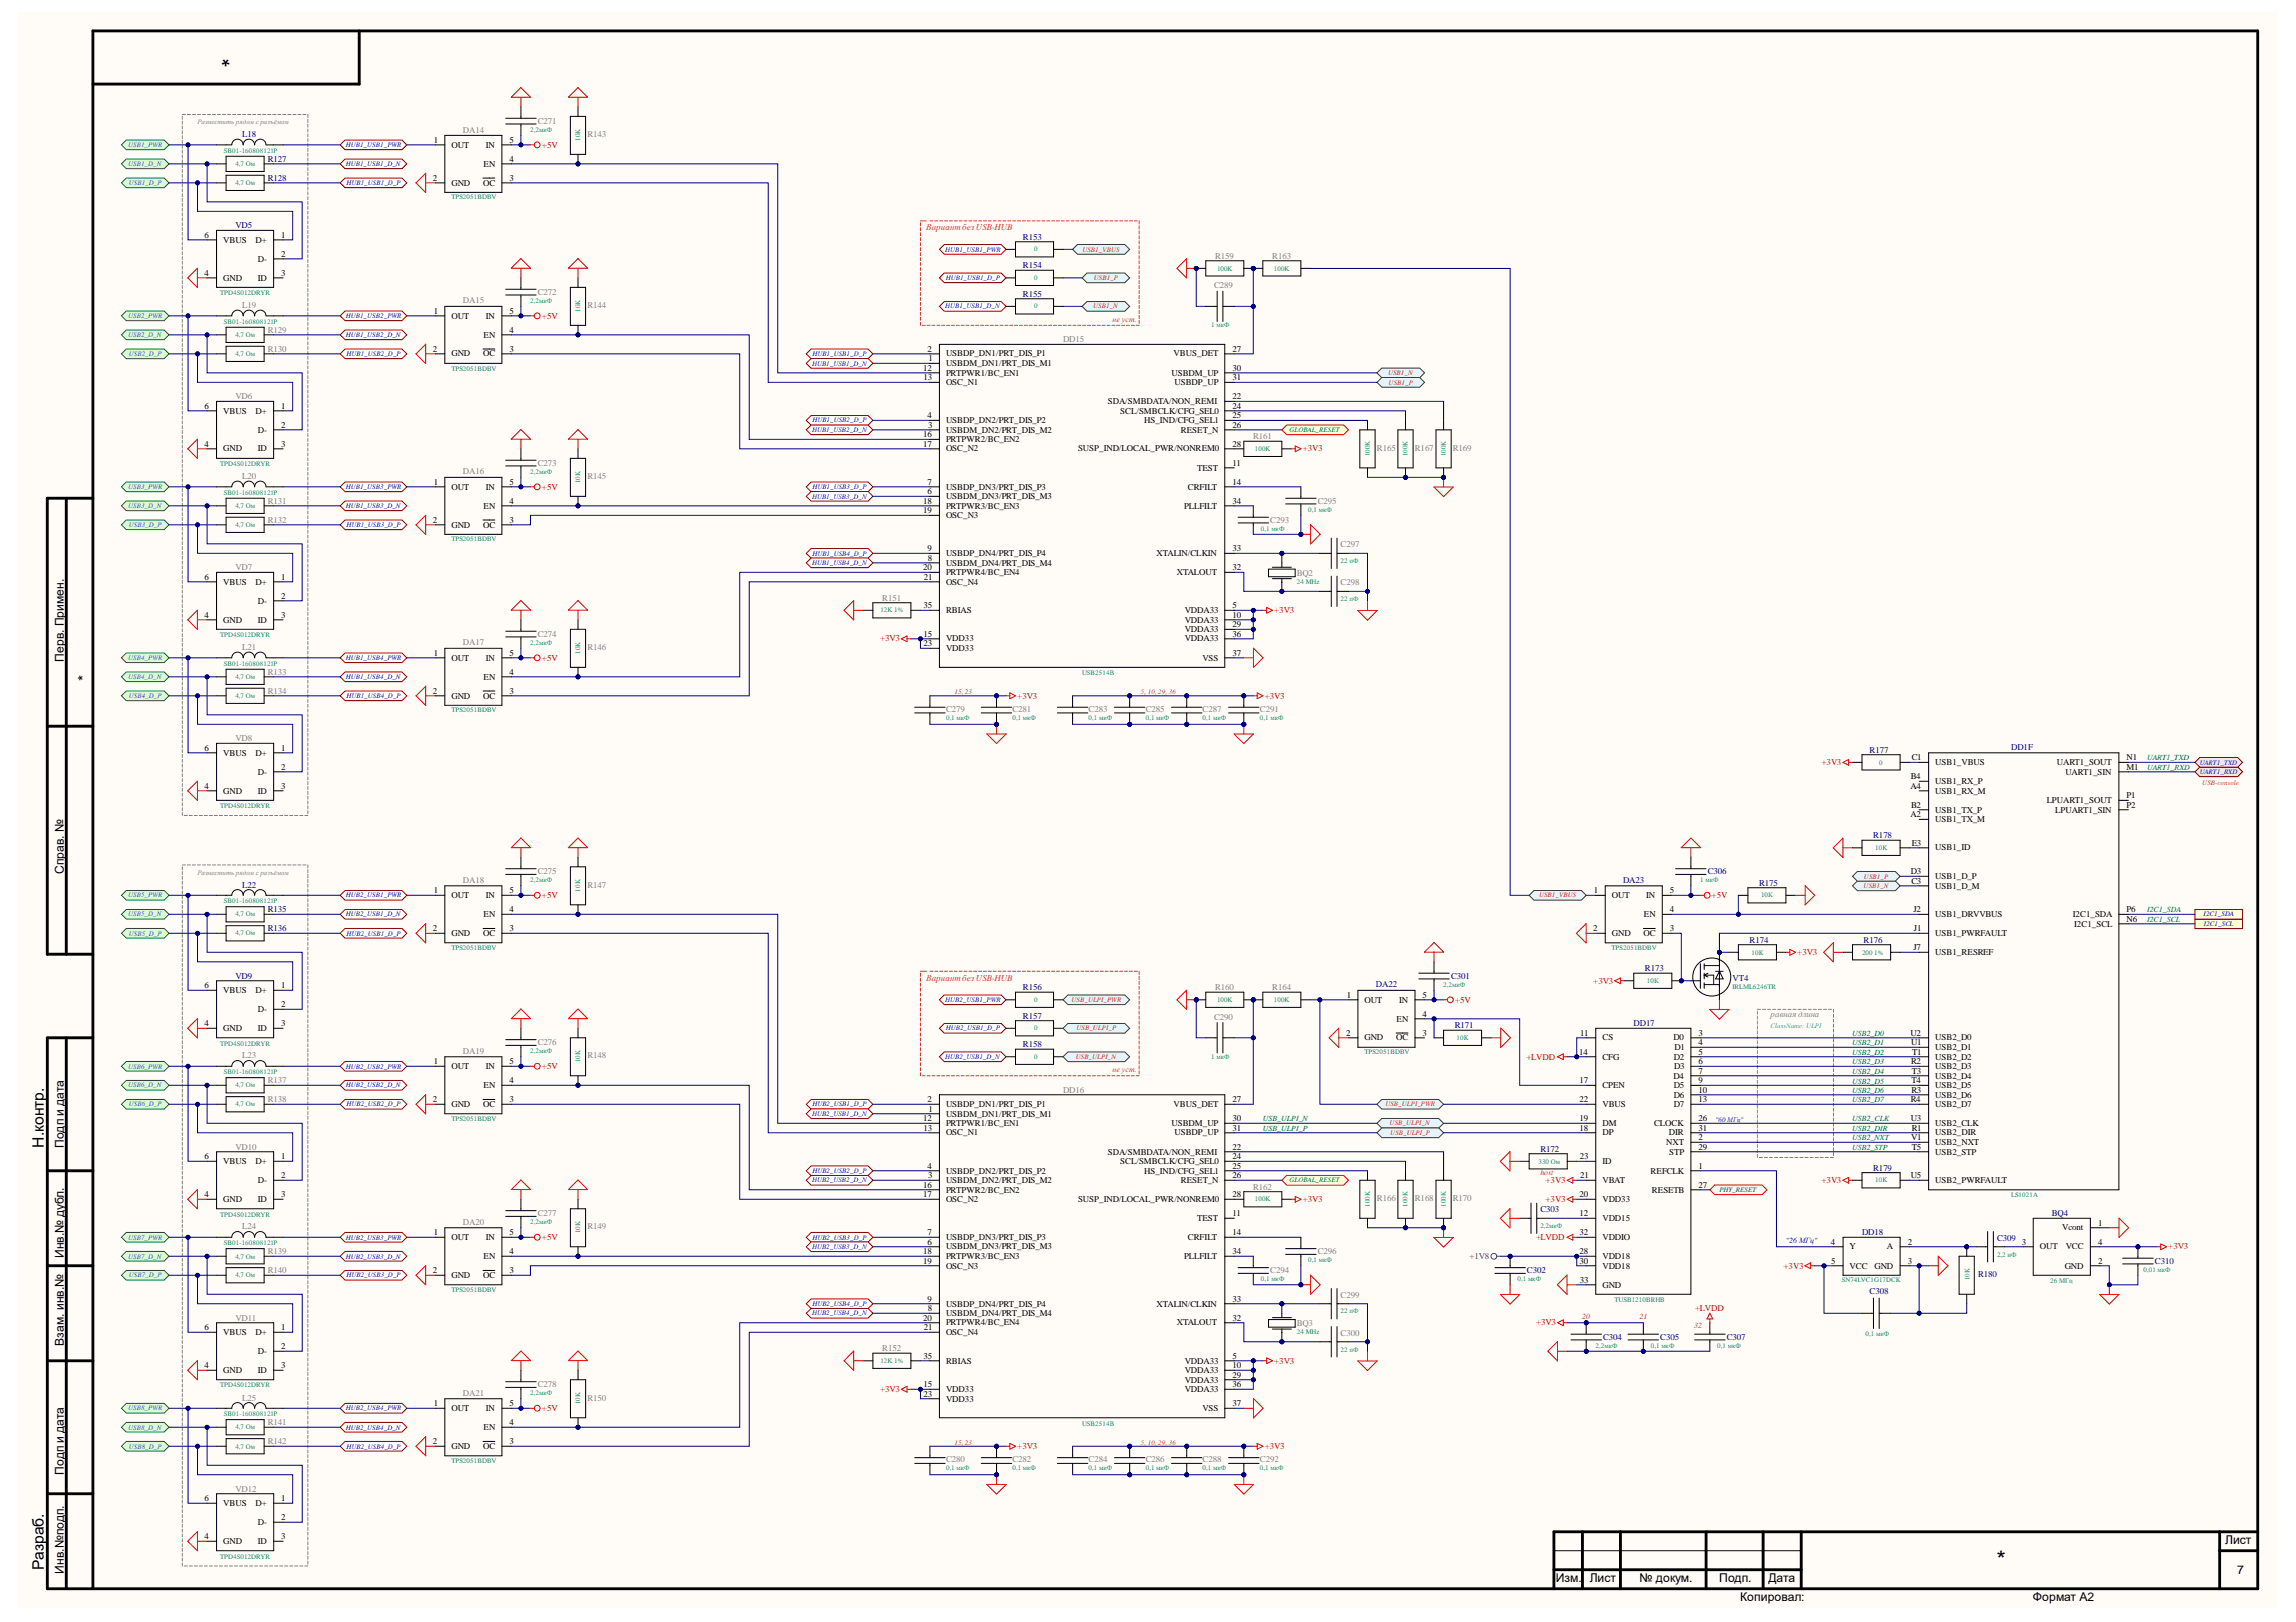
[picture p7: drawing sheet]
<svg xmlns="http://www.w3.org/2000/svg" width="297mm" height="210mm" viewBox="0 0 297 210" stroke-linecap="round" stroke-linejoin="round" font-family="sans-serif">
<defs><g id="words">
<g font-size="3.1">
<text x="29.8" y="6.4" transform="rotate(-180 29.8 6.4)">*</text>
<text x="258.3" y="203">*</text>
</g>
<g font-size="2">
<text x="11.6" y="88.1" transform="rotate(-90 11.6 88.1)">*</text>
<text x="5.7" y="148.5" transform="rotate(-90 5.7 148.5)">Н.контр.</text>
<text x="5.7" y="203.1" transform="rotate(-90 5.7 203.1)">Разраб.</text>
</g>
<g font-size="1.6">
<text x="8.2" y="85.6" transform="rotate(-90 8.2 85.6)">Перв. Примен.</text>
<text x="8.2" y="113.1" transform="rotate(-90 8.2 113.1)">Справ. №</text>
<text x="8.2" y="148.5" transform="rotate(-90 8.2 148.5)">Подп и дата</text>
<text x="8.2" y="162.8" transform="rotate(-90 8.2 162.8)">Инв.№ дубл.</text>
<text x="8.2" y="174.1" transform="rotate(-90 8.2 174.1)">Взам. инв.№</text>
<text x="8.2" y="190.8" transform="rotate(-90 8.2 190.8)">Подп и дата</text>
<text x="8.2" y="203.6" transform="rotate(-90 8.2 203.6)">Инв.№подп.</text>
<text x="287.9" y="199.8">Лист</text>
<text x="289.4" y="203.7">7</text>
<text x="201.3" y="204.7">Изм.</text>
<text x="205.7" y="204.7">Лист</text>
<text x="212.1" y="204.7">№ докум.</text>
<text x="222.4" y="204.7">Подп.</text>
<text x="225.1" y="207.2">Копировал:</text>
<text x="228.8" y="204.7">Дата</text>
<text x="263" y="207.2">Формат А2</text>
</g>
<g font-size="1.1" fill="#000080">
<text x="31.3" y="17.7">L18</text>
<text x="34.6" y="21">R127</text>
<text x="34.6" y="23.4">R128</text>
<text x="30.5" y="29.5">VD5</text>
<text x="132.3" y="31">R153</text>
<text x="132.3" y="34.7">R154</text>
<text x="132.3" y="38.4">R155</text>
<text x="241.9" y="97.4">R177</text>
<text x="260.2" y="97">DD1F</text>
<text x="220.9" y="113.1">C306</text>
<text x="242.3" y="108.4">R178</text>
<text x="31.3" y="114.9">L22</text>
<text x="34.6" y="118">R135</text>
<text x="210" y="114.2">DA23</text>
<text x="227.6" y="114.6">R175</text>
<text x="34.6" y="120.5">R136</text>
<text x="212.8" y="125.7">R173</text>
<text x="226.3" y="122">R174</text>
<text x="241.1" y="122">R176</text>
<text x="30.5" y="126.7">VD9</text>
<text x="132.3" y="128.1">R156</text>
<text x="132.3" y="131.8">R157</text>
<text x="178" y="127.8">DA22</text>
<text x="187.7" y="126.7">C301</text>
<text x="224.1" y="126.9">VT4</text>
<text x="132.3" y="135.5">R158</text>
<text x="188.2" y="133">R171</text>
<text x="211.3" y="132.8">DD17</text>
<text x="199.3" y="149.1">R172</text>
<text x="242.3" y="151.5">R179</text>
<text x="199.3" y="156.9">C303</text>
<text x="240.9" y="159.9">DD18</text>
<text x="258.4" y="160.6">C309</text>
<text x="265.5" y="157.4">BQ4</text>
<text x="197.5" y="164.8">C302</text>
<text x="241.9" y="167.5">C308</text>
<text x="255.9" y="165.3">R180</text>
<text x="278.8" y="163.5">C310</text>
<text x="207.4" y="173.4">C304</text>
<text x="214.8" y="173.4">C305</text>
<text x="223.4" y="173.4">C307</text>
</g>
<g font-size="1.1" fill="#808080">
<text x="59.9" y="17.2">DA14</text>
<text x="69.6" y="16">C271</text>
<text x="76" y="17.7">R143</text>
<text x="157.2" y="33.5">R159</text>
<text x="164.6" y="33.5">R163</text>
<text x="31.3" y="39.9">L19</text>
<text x="59.9" y="39.2">DA15</text>
<text x="69.6" y="38.1">C272</text>
<text x="76" y="39.9">R144</text>
<text x="157.1" y="37.3">C289</text>
<text x="34.6" y="43.1">R129</text>
<text x="34.6" y="45.5">R130</text>
<text x="137.5" y="44.3">DD15</text>
<text x="30.5" y="51.7">VD6</text>
<text x="162.1" y="56.8">R161</text>
<text x="178.1" y="58.3">R165</text>
<text x="183" y="58.3">R167</text>
<text x="187.9" y="58.3">R169</text>
<text x="31.3" y="62">L20</text>
<text x="34.6" y="65.2">R131</text>
<text x="59.9" y="61.4">DA16</text>
<text x="69.6" y="60.3">C273</text>
<text x="76" y="62">R145</text>
<text x="170.5" y="65.2">C295</text>
<text x="34.6" y="67.6">R132</text>
<text x="164.3" y="67.6">C293</text>
<text x="173.4" y="70.8">C297</text>
<text x="30.5" y="73.8">VD7</text>
<text x="114.1" y="77.7">R151</text>
<text x="167.8" y="74.5">BQ2</text>
<text x="173.4" y="75.7">C298</text>
<text x="59.9" y="83.5">DA17</text>
<text x="69.6" y="82.4">C274</text>
<text x="31.3" y="84.1">L21</text>
<text x="34.6" y="87.3">R133</text>
<text x="34.6" y="89.8">R134</text>
<text x="76" y="84.1">R146</text>
<text x="30.5" y="95.9">VD8</text>
<text x="122.4" y="92.1">C279</text>
<text x="131" y="92.1">C281</text>
<text x="140.8" y="92.1">C283</text>
<text x="148.2" y="92.1">C285</text>
<text x="155.6" y="92.1">C287</text>
<text x="163" y="92.1">C291</text>
<text x="69.6" y="113.1">C275</text>
<text x="59.9" y="114.2">DA18</text>
<text x="76" y="114.9">R147</text>
<text x="157.1" y="131.9">C290</text>
<text x="157.2" y="128.1">R160</text>
<text x="164.6" y="128.1">R164</text>
<text x="229.1" y="131.6">равнаядлина</text>
<text x="31.3" y="137">L23</text>
<text x="59.9" y="136.4">DA19</text>
<text x="69.6" y="135.3">C276</text>
<text x="76" y="137">R148</text>
<text x="34.6" y="140.2">R137</text>
<text x="34.6" y="142.6">R138</text>
<text x="137.5" y="141.4">DD16</text>
<text x="30.5" y="148.8">VD10</text>
<text x="162.1" y="154">R162</text>
<text x="178.1" y="155.4">R166</text>
<text x="183" y="155.4">R168</text>
<text x="187.9" y="155.4">R170</text>
<text x="31.3" y="159.1">L24</text>
<text x="59.9" y="158.5">DA20</text>
<text x="69.6" y="157.4">C277</text>
<text x="76" y="159.1">R149</text>
<text x="34.6" y="162.3">R139</text>
<text x="34.6" y="164.8">R140</text>
<text x="164.3" y="164.8">C294</text>
<text x="170.5" y="162.3">C296</text>
<text x="173.4" y="168">C299</text>
<text x="30.5" y="170.9">VD11</text>
<text x="167.8" y="171.7">BQ3</text>
<text x="173.4" y="172.9">C300</text>
<text x="69.6" y="179.5">C278</text>
<text x="114.1" y="174.9">R152</text>
<text x="31.3" y="181.2">L25</text>
<text x="34.6" y="184.5">R141</text>
<text x="59.9" y="180.6">DA21</text>
<text x="76" y="181.2">R150</text>
<text x="34.6" y="186.9">R142</text>
<text x="122.4" y="189.2">C280</text>
<text x="131" y="189.2">C282</text>
<text x="140.8" y="189.2">C284</text>
<text x="148.2" y="189.2">C286</text>
<text x="155.6" y="189.2">C288</text>
<text x="163" y="189.2">C292</text>
<text x="30.5" y="193">VD12</text>
</g>
<g font-size="1.1">
<text x="56" y="23.4">2</text>
<text x="56.1" y="18.5">1</text>
<text x="58.4" y="19.1">OUT</text>
<text x="62.5" y="21.6">EN</text>
<text x="62.8" y="19.1">IN</text>
<text x="65.9" y="18.5">5</text>
<text x="65.9" y="21">4</text>
<text x="65.9" y="23.4">3</text>
<text x="58.4" y="24">GND</text>
<text x="62.5" y="24">OC</text>
<text x="26.5" y="30.8">6</text>
<text x="26.5" y="35.7">4</text>
<text x="28.9" y="31.4">VBUS</text>
<text x="33.1" y="31.4">D+</text>
<text x="33.4" y="33.9">D-</text>
<text x="36.4" y="30.8">1</text>
<text x="36.4" y="33.2">2</text>
<text x="36.4" y="35.7">3</text>
<text x="28.9" y="36.3">GND</text>
<text x="33.4" y="36.3">ID</text>
<text x="56.1" y="40.6">1</text>
<text x="58.4" y="41.2">OUT</text>
<text x="62.8" y="41.2">IN</text>
<text x="65.9" y="40.6">5</text>
<text x="56" y="45.5">2</text>
<text x="58.4" y="46.1">GND</text>
<text x="62.5" y="46.1">OC</text>
<text x="62.5" y="43.7">EN</text>
<text x="65.9" y="43.1">4</text>
<text x="65.9" y="45.5">3</text>
<text x="119.4" y="48">12</text>
<text x="120" y="45.5">2</text>
<text x="120.1" y="46.8">1</text>
<text x="122.4" y="46.1">USBDP_DN1/PRT_DIS_P1</text>
<text x="122.4" y="47.4">USBDM_DN1/PRT_DIS_M1</text>
<text x="151.8" y="46.1">VBUS_DET</text>
<text x="159.4" y="45.5">27</text>
<text x="159.4" y="48">30</text>
<text x="26.5" y="52.9">6</text>
<text x="28.9" y="53.5">VBUS</text>
<text x="33.1" y="53.5">D+</text>
<text x="36.4" y="52.9">1</text>
<text x="119.5" y="49.2">13</text>
<text x="122.4" y="48.6">PRTPWR1/BC_EN1</text>
<text x="122.4" y="49.9">OSC_N1</text>
<text x="143.3" y="52.3">SDA/SMBDATA/NON_REMI</text>
<text x="144.9" y="53.5">SCL/SMBCLK/CFG_SEL0</text>
<text x="151.6" y="48.6">USBDM_UP</text>
<text x="152" y="49.9">USBDP_UP</text>
<text x="159.4" y="49.2">31</text>
<text x="159.4" y="51.7">22</text>
<text x="159.4" y="52.9">24</text>
<text x="26.5" y="57.8">4</text>
<text x="28.9" y="58.4">GND</text>
<text x="33.4" y="56">D-</text>
<text x="33.4" y="58.4">ID</text>
<text x="36.4" y="55.3">2</text>
<text x="36.4" y="57.8">3</text>
<text x="119.4" y="56.6">16</text>
<text x="119.4" y="57.8">17</text>
<text x="120" y="54.1">4</text>
<text x="120.1" y="55.3">3</text>
<text x="122.4" y="54.8">USBDP_DN2/PRT_DIS_P2</text>
<text x="122.4" y="56">USBDM_DN2/PRT_DIS_M2</text>
<text x="122.4" y="57.2">PRTPWR2/BC_EN2</text>
<text x="122.4" y="58.4">OSC_N2</text>
<text x="139.5" y="58.4">SUSP_IND/LOCAL_PWR/NONREM0</text>
<text x="148" y="54.8">HS_IND/CFG_SEL1</text>
<text x="152.8" y="56">RESET_N</text>
<text x="159.4" y="55.3">26</text>
<text x="159.4" y="54.1">25</text>
<text x="159.4" y="57.8">28</text>
<text x="56.1" y="62.7">1</text>
<text x="58.4" y="63.4">OUT</text>
<text x="62.5" y="65.8">EN</text>
<text x="62.8" y="63.4">IN</text>
<text x="65.9" y="62.7">5</text>
<text x="65.9" y="65.2">4</text>
<text x="119.4" y="65.2">18</text>
<text x="120" y="62.7">7</text>
<text x="120" y="64">6</text>
<text x="122.4" y="63.4">USBDP_DN3/PRT_DIS_P3</text>
<text x="122.4" y="64.6">USBDM_DN3/PRT_DIS_M3</text>
<text x="122.4" y="65.8">PRTPWR3/BC_EN3</text>
<text x="153.2" y="65.8">PLLFILT</text>
<text x="153.7" y="63.4">CRFILT</text>
<text x="154.9" y="60.9">TEST</text>
<text x="159.4" y="60.3">11</text>
<text x="159.4" y="62.7">14</text>
<text x="159.4" y="65.2">34</text>
<text x="56" y="67.6">2</text>
<text x="58.4" y="68.3">GND</text>
<text x="62.5" y="68.3">OC</text>
<text x="65.9" y="67.6">3</text>
<text x="119.4" y="66.4">19</text>
<text x="120" y="71.4">9</text>
<text x="122.4" y="72">USBDP_DN4/PRT_DIS_P4</text>
<text x="122.4" y="67">OSC_N3</text>
<text x="149.6" y="72">XTALIN/CLKIN</text>
<text x="159.4" y="71.4">33</text>
<text x="26.5" y="75">6</text>
<text x="28.9" y="75.7">VBUS</text>
<text x="33.1" y="75.7">D+</text>
<text x="36.4" y="75">1</text>
<text x="36.4" y="77.5">2</text>
<text x="119.4" y="73.8">20</text>
<text x="119.5" y="75">21</text>
<text x="120" y="72.6">8</text>
<text x="122.4" y="73.2">USBDM_DN4/PRT_DIS_M4</text>
<text x="122.4" y="74.4">PRTPWR4/BC_EN4</text>
<text x="122.4" y="75.7">OSC_N4</text>
<text x="152.3" y="74.4">XTALOUT</text>
<text x="159.4" y="73.8">32</text>
<text x="26.5" y="79.9">4</text>
<text x="28.9" y="80.6">GND</text>
<text x="33.4" y="78.1">D-</text>
<text x="33.4" y="80.6">ID</text>
<text x="36.4" y="79.9">3</text>
<text x="119.5" y="78.7">35</text>
<text x="119.5" y="82.4">15</text>
<text x="119.5" y="83.6">23</text>
<text x="122.4" y="79.3">RBIAS</text>
<text x="122.4" y="83">VDD33</text>
<text x="153.3" y="79.3">VDDA33</text>
<text x="153.3" y="80.6">VDDA33</text>
<text x="153.3" y="81.8">VDDA33</text>
<text x="153.3" y="83">VDDA33</text>
<text x="159.4" y="78.7">5</text>
<text x="159.4" y="79.9">10</text>
<text x="159.4" y="81.2">29</text>
<text x="159.4" y="82.4">36</text>
<text x="56" y="89.8">2</text>
<text x="56.1" y="84.9">1</text>
<text x="58.4" y="85.5">OUT</text>
<text x="62.5" y="88">EN</text>
<text x="62.8" y="85.5">IN</text>
<text x="65.9" y="84.9">5</text>
<text x="65.9" y="87.3">4</text>
<text x="65.9" y="89.8">3</text>
<text x="122.4" y="84.2">VDD33</text>
<text x="155.5" y="85.5">VSS</text>
<text x="159.4" y="84.9">37</text>
<text x="58.4" y="90.4">GND</text>
<text x="62.5" y="90.4">OC</text>
<text x="26.5" y="97.2">6</text>
<text x="28.9" y="97.8">VBUS</text>
<text x="33.1" y="97.8">D+</text>
<text x="33.4" y="100.3">D-</text>
<text x="36.4" y="97.2">1</text>
<text x="36.4" y="99.6">2</text>
<text x="247.2" y="100.8">B4</text>
<text x="247.3" y="98.4">C1</text>
<text x="250.4" y="99">USB1_VBUS</text>
<text x="250.4" y="101.5">USB1_RX_P</text>
<text x="266.1" y="99">UART1_SOUT</text>
<text x="267.2" y="100.3">UART1_SIN</text>
<text x="275.1" y="99.6">M1</text>
<text x="275.1" y="98.4">N1</text>
<text x="26.5" y="102.1">4</text>
<text x="28.9" y="102.7">GND</text>
<text x="33.4" y="102.7">ID</text>
<text x="36.4" y="102.1">3</text>
<text x="247.2" y="102.1">A4</text>
<text x="247.2" y="105.7">A2</text>
<text x="247.2" y="104.5">B2</text>
<text x="250.4" y="102.7">USB1_RX_M</text>
<text x="250.4" y="105.2">USB1_TX_P</text>
<text x="250.4" y="106.4">USB1_TX_M</text>
<text x="264.8" y="103.9">LPUART1_SOUT</text>
<text x="265.9" y="105.2">LPUART1_SIN</text>
<text x="275.1" y="104.5">P2</text>
<text x="275.1" y="103.3">P1</text>
<text x="247.2" y="113.1">D3</text>
<text x="247.3" y="109.5">E3</text>
<text x="250.4" y="113.8">USB1_D_P</text>
<text x="250.4" y="110.1">USB1_ID</text>
<text x="56.1" y="115.6">1</text>
<text x="58.4" y="116.2">OUT</text>
<text x="62.5" y="118.7">EN</text>
<text x="62.8" y="116.2">IN</text>
<text x="65.9" y="115.6">5</text>
<text x="65.9" y="118">4</text>
<text x="206.2" y="115.6">1</text>
<text x="208.5" y="116.2">OUT</text>
<text x="212.7" y="118.7">EN</text>
<text x="213" y="116.2">IN</text>
<text x="216" y="115.6">5</text>
<text x="216" y="118">4</text>
<text x="247.3" y="114.4">C3</text>
<text x="247.5" y="118">J2</text>
<text x="250.4" y="118.7">USB1_DRVVBUS</text>
<text x="250.4" y="115">USB1_D_M</text>
<text x="268.2" y="118.7">I2C1_SDA</text>
<text x="268.3" y="119.9">I2C1_SCL</text>
<text x="275.1" y="119.3">N6</text>
<text x="275.1" y="118">P6</text>
<text x="56" y="120.5">2</text>
<text x="58.4" y="121.1">GND</text>
<text x="62.5" y="121.1">OC</text>
<text x="65.9" y="120.5">3</text>
<text x="206.1" y="120.5">2</text>
<text x="208.5" y="121.1">GND</text>
<text x="212.6" y="121.1">OC</text>
<text x="216" y="120.5">3</text>
<text x="247.5" y="123">J7</text>
<text x="247.6" y="120.5">J1</text>
<text x="250.4" y="121.1">USB1_PWRFAULT</text>
<text x="250.4" y="123.6">USB1_RESREF</text>
<text x="26.5" y="127.9">6</text>
<text x="28.9" y="128.5">VBUS</text>
<text x="33.1" y="128.5">D+</text>
<text x="33.4" y="131">D-</text>
<text x="36.4" y="127.9">1</text>
<text x="36.4" y="130.3">2</text>
<text x="174.2" y="129.1">1</text>
<text x="176.5" y="129.7">OUT</text>
<text x="181" y="129.7">IN</text>
<text x="184.1" y="129.1">5</text>
<text x="184.1" y="131.6">4</text>
<text x="26.5" y="132.8">4</text>
<text x="28.9" y="133.4">GND</text>
<text x="33.4" y="133.4">ID</text>
<text x="36.4" y="132.8">3</text>
<text x="56.1" y="137.7">1</text>
<text x="65.9" y="137.7">5</text>
<text x="174.2" y="134.1">2</text>
<text x="176.5" y="134.6">GND</text>
<text x="180.6" y="134.6">OC</text>
<text x="180.7" y="132.2">EN</text>
<text x="184.1" y="134.1">3</text>
<text x="204.3" y="136.5">14</text>
<text x="204.4" y="134.1">11</text>
<text x="207.3" y="134.6">CS</text>
<text x="207.3" y="137.1">CFG</text>
<text x="216.5" y="134.6">D0</text>
<text x="216.5" y="137.1">D2</text>
<text x="216.6" y="135.9">D1</text>
<text x="219.7" y="134.1">3</text>
<text x="219.7" y="135.3">4</text>
<text x="219.7" y="136.5">5</text>
<text x="219.7" y="137.7">6</text>
<text x="247.2" y="134.1">U2</text>
<text x="247.2" y="135.3">U1</text>
<text x="247.2" y="137.7">R2</text>
<text x="247.4" y="136.5">T1</text>
<text x="250.4" y="134.6">USB2_D0</text>
<text x="250.4" y="135.9">USB2_D1</text>
<text x="250.4" y="137.1">USB2_D2</text>
<text x="56" y="142.6">2</text>
<text x="58.4" y="143.3">GND</text>
<text x="58.4" y="138.4">OUT</text>
<text x="62.5" y="143.3">OC</text>
<text x="62.5" y="140.8">EN</text>
<text x="62.8" y="138.4">IN</text>
<text x="65.9" y="140.2">4</text>
<text x="65.9" y="142.6">3</text>
<text x="120" y="142.6">2</text>
<text x="120.1" y="143.9">1</text>
<text x="122.4" y="143.3">USBDP_DN1/PRT_DIS_P1</text>
<text x="151.8" y="143.3">VBUS_DET</text>
<text x="159.4" y="142.6">27</text>
<text x="204.4" y="140.2">17</text>
<text x="204.4" y="142.6">22</text>
<text x="207.3" y="140.8">CPEN</text>
<text x="207.3" y="143.3">VBUS</text>
<text x="216.5" y="139.6">D4</text>
<text x="216.5" y="140.8">D5</text>
<text x="216.5" y="142">D6</text>
<text x="216.5" y="143.3">D7</text>
<text x="216.6" y="138.4">D3</text>
<text x="219.7" y="139">7</text>
<text x="219.7" y="140.2">9</text>
<text x="219.7" y="141.4">10</text>
<text x="219.7" y="142.6">13</text>
<text x="247.2" y="142.6">R4</text>
<text x="247.3" y="140.2">T4</text>
<text x="247.3" y="141.4">R3</text>
<text x="247.3" y="139">T3</text>
<text x="250.4" y="139.6">USB2_D4</text>
<text x="250.4" y="140.8">USB2_D5</text>
<text x="250.4" y="142">USB2_D6</text>
<text x="250.4" y="143.3">USB2_D7</text>
<text x="250.4" y="138.4">USB2_D3</text>
<text x="119.4" y="145.1">12</text>
<text x="119.5" y="146.3">13</text>
<text x="122.4" y="144.5">USBDM_DN1/PRT_DIS_M1</text>
<text x="122.4" y="145.7">PRTPWR1/BC_EN1</text>
<text x="122.4" y="146.9">OSC_N1</text>
<text x="143.3" y="149.4">SDA/SMBDATA/NON_REMI</text>
<text x="151.6" y="145.7">USBDM_UP</text>
<text x="152" y="146.9">USBDP_UP</text>
<text x="159.4" y="145.1">30</text>
<text x="159.4" y="146.3">31</text>
<text x="159.4" y="148.8">22</text>
<text x="204.4" y="145.1">19</text>
<text x="204.4" y="146.3">18</text>
<text x="207.3" y="145.7">DM</text>
<text x="207.3" y="146.9">DP</text>
<text x="214" y="145.7">CLOCK</text>
<text x="215.6" y="148.2">NXT</text>
<text x="215.9" y="146.9">DIR</text>
<text x="215.9" y="149.4">STP</text>
<text x="219.7" y="145.1">26</text>
<text x="219.7" y="146.3">31</text>
<text x="219.7" y="147.6">2</text>
<text x="219.7" y="148.8">29</text>
<text x="247.2" y="145.1">U3</text>
<text x="247.2" y="147.6">V1</text>
<text x="247.3" y="148.8">T5</text>
<text x="247.3" y="146.3">R1</text>
<text x="250.4" y="145.7">USB2_CLK</text>
<text x="250.4" y="149.4">USB2_STP</text>
<text x="250.4" y="146.9">USB2_DIR</text>
<text x="250.4" y="148.2">USB2_NXT</text>
<text x="26.5" y="150">6</text>
<text x="26.5" y="154.9">4</text>
<text x="28.9" y="150.7">VBUS</text>
<text x="28.9" y="155.6">GND</text>
<text x="33.1" y="150.7">D+</text>
<text x="33.4" y="153.1">D-</text>
<text x="33.4" y="155.6">ID</text>
<text x="36.4" y="150">1</text>
<text x="36.4" y="152.5">2</text>
<text x="36.4" y="154.9">3</text>
<text x="119.4" y="153.7">16</text>
<text x="119.4" y="154.9">17</text>
<text x="120" y="151.2">4</text>
<text x="120.1" y="152.5">3</text>
<text x="122.4" y="151.9">USBDP_DN2/PRT_DIS_P2</text>
<text x="122.4" y="153.1">USBDM_DN2/PRT_DIS_M2</text>
<text x="122.4" y="154.3">PRTPWR2/BC_EN2</text>
<text x="122.4" y="155.6">OSC_N2</text>
<text x="139.5" y="155.6">SUSP_IND/LOCAL_PWR/NONREM0</text>
<text x="144.9" y="150.7">SCL/SMBCLK/CFG_SEL0</text>
<text x="148" y="151.9">HS_IND/CFG_SEL1</text>
<text x="152.8" y="153.1">RESET_N</text>
<text x="159.4" y="150">24</text>
<text x="159.4" y="152.5">26</text>
<text x="159.4" y="151.2">25</text>
<text x="159.4" y="154.9">28</text>
<text x="204.4" y="154.9">20</text>
<text x="204.4" y="150">23</text>
<text x="204.4" y="152.5">21</text>
<text x="207.3" y="153.1">VBAT</text>
<text x="207.3" y="155.6">VDD33</text>
<text x="207.3" y="150.7">ID</text>
<text x="213.5" y="151.9">REFCLK</text>
<text x="213.7" y="154.3">RESETB</text>
<text x="219.7" y="151.2">1</text>
<text x="219.7" y="153.7">27</text>
<text x="247.2" y="152.5">U5</text>
<text x="250.4" y="153.1">USB2_PWRFAULT</text>
<text x="56.1" y="159.9">1</text>
<text x="58.4" y="160.5">OUT</text>
<text x="62.8" y="160.5">IN</text>
<text x="65.9" y="159.9">5</text>
<text x="120" y="159.9">7</text>
<text x="120" y="161.1">6</text>
<text x="122.4" y="160.5">USBDP_DN3/PRT_DIS_P3</text>
<text x="122.4" y="161.7">USBDM_DN3/PRT_DIS_M3</text>
<text x="153.7" y="160.5">CRFILT</text>
<text x="154.9" y="158">TEST</text>
<text x="159.4" y="157.4">11</text>
<text x="159.4" y="159.9">14</text>
<text x="204.4" y="157.4">12</text>
<text x="204.4" y="159.9">32</text>
<text x="207.3" y="158">VDD15</text>
<text x="207.3" y="160.5">VDDIO</text>
<text x="236.9" y="161.1">4</text>
<text x="239.3" y="161.7">Y</text>
<text x="244.1" y="161.7">A</text>
<text x="246.8" y="161.1">2</text>
<text x="261.6" y="161.1">3</text>
<text x="263.9" y="161.7">OUT</text>
<text x="266.8" y="159.2">Vcont</text>
<text x="267.2" y="161.7">VCC</text>
<text x="271.4" y="161.1">4</text>
<text x="271.4" y="158.6">1</text>
<text x="56" y="164.8">2</text>
<text x="58.4" y="165.4">GND</text>
<text x="62.5" y="165.4">OC</text>
<text x="62.5" y="163">EN</text>
<text x="65.9" y="162.3">4</text>
<text x="65.9" y="164.8">3</text>
<text x="119.4" y="162.3">18</text>
<text x="119.4" y="163.5">19</text>
<text x="122.4" y="163">PRTPWR3/BC_EN3</text>
<text x="122.4" y="164.2">OSC_N3</text>
<text x="153.2" y="163">PLLFILT</text>
<text x="159.4" y="162.3">34</text>
<text x="204.4" y="162.3">28</text>
<text x="204.4" y="163.5">30</text>
<text x="204.4" y="166">33</text>
<text x="207.3" y="166.6">GND</text>
<text x="207.3" y="163">VDD18</text>
<text x="207.3" y="164.2">VDD18</text>
<text x="236.9" y="163.5">5</text>
<text x="239.3" y="164.2">VCC</text>
<text x="242.5" y="164.2">GND</text>
<text x="246.8" y="163.5">3</text>
<text x="267.1" y="164.2">GND</text>
<text x="271.4" y="163.5">2</text>
<text x="26.5" y="172.2">6</text>
<text x="28.9" y="172.8">VBUS</text>
<text x="33.1" y="172.8">D+</text>
<text x="36.4" y="172.2">1</text>
<text x="119.4" y="170.9">20</text>
<text x="119.5" y="172.2">21</text>
<text x="120" y="168.4">9</text>
<text x="120" y="169.7">8</text>
<text x="122.4" y="169.1">USBDP_DN4/PRT_DIS_P4</text>
<text x="122.4" y="170.3">USBDM_DN4/PRT_DIS_M4</text>
<text x="122.4" y="171.5">PRTPWR4/BC_EN4</text>
<text x="122.4" y="172.8">OSC_N4</text>
<text x="149.6" y="169.1">XTALIN/CLKIN</text>
<text x="152.3" y="171.5">XTALOUT</text>
<text x="159.4" y="168.4">33</text>
<text x="159.4" y="170.9">32</text>
<text x="26.5" y="177.1">4</text>
<text x="28.9" y="177.7">GND</text>
<text x="33.4" y="175.2">D-</text>
<text x="33.4" y="177.7">ID</text>
<text x="36.4" y="174.6">2</text>
<text x="36.4" y="177.1">3</text>
<text x="119.5" y="175.8">35</text>
<text x="119.5" y="179.5">15</text>
<text x="122.4" y="176.5">RBIAS</text>
<text x="153.3" y="176.5">VDDA33</text>
<text x="153.3" y="177.7">VDDA33</text>
<text x="153.3" y="178.9">VDDA33</text>
<text x="159.4" y="175.8">5</text>
<text x="159.4" y="177.1">10</text>
<text x="159.4" y="178.3">29</text>
<text x="159.4" y="179.5">36</text>
<text x="56.1" y="182">1</text>
<text x="58.4" y="182.6">OUT</text>
<text x="62.5" y="185">EN</text>
<text x="62.8" y="182.6">IN</text>
<text x="65.9" y="182">5</text>
<text x="65.9" y="184.5">4</text>
<text x="119.5" y="180.7">23</text>
<text x="122.4" y="180.1">VDD33</text>
<text x="122.4" y="181.4">VDD33</text>
<text x="153.3" y="180.1">VDDA33</text>
<text x="155.5" y="182.6">VSS</text>
<text x="159.4" y="182">37</text>
<text x="56" y="186.9">2</text>
<text x="58.4" y="187.5">GND</text>
<text x="62.5" y="187.5">OC</text>
<text x="65.9" y="186.9">3</text>
<text x="26.5" y="194.3">6</text>
<text x="28.9" y="194.9">VBUS</text>
<text x="33.1" y="194.9">D+</text>
<text x="33.4" y="197.3">D-</text>
<text x="36.4" y="194.3">1</text>
<text x="36.4" y="196.7">2</text>
<text x="26.5" y="199.2">4</text>
<text x="28.9" y="199.8">GND</text>
<text x="33.4" y="199.8">ID</text>
<text x="36.4" y="199.2">3</text>
</g>
<g font-size="1.1" fill="#f00">
<text x="70.1" y="19.1">+5V</text>
<text x="70.1" y="41.2">+5V</text>
<text x="168.5" y="58.4">+3V3</text>
<text x="70.1" y="63.4">+5V</text>
<text x="113.8" y="83">+3V3</text>
<text x="164.9" y="79.3">+3V3</text>
<text x="70.1" y="85.5">+5V</text>
<text x="131.6" y="90.4">+3V3</text>
<text x="163.6" y="90.4">+3V3</text>
<text x="235.6" y="99">+3V3</text>
<text x="70.1" y="116.2">+5V</text>
<text x="221.4" y="116.2">+5V</text>
<text x="232.5" y="123.6">+3V3</text>
<text x="188.2" y="129.7">+5V</text>
<text x="206.1" y="127.3">+3V3</text>
<text x="197.5" y="137.1">+LVDD</text>
<text x="70.1" y="138.4">+5V</text>
<text x="168.5" y="155.6">+3V3</text>
<text x="200" y="153.1">+3V3</text>
<text x="200" y="155.6">+3V3</text>
<text x="235.6" y="153.1">+3V3</text>
<text x="70.1" y="160.5">+5V</text>
<text x="198.7" y="160.5">+LVDD</text>
<text x="280.5" y="161.7">+3V3</text>
<text x="230.7" y="164.2">+3V3</text>
<text x="198.7" y="171.5">+3V3</text>
<text x="219.3" y="169.7">+LVDD</text>
<text x="164.9" y="176.5">+3V3</text>
<text x="70.1" y="182.6">+5V</text>
<text x="113.8" y="180.1">+3V3</text>
<text x="131.6" y="187.5">+3V3</text>
<text x="163.6" y="187.5">+3V3</text>
</g>
<g font-size="1.1" fill="#de4f16">
<text x="119.8" y="29.8">ВариантбезUSB-HUB</text>
<text x="119.8" y="126.9">ВариантбезUSB-HUB</text>
</g>
<text font-size="1.1" fill="#800080" x="190.1" y="163">+1V8</text>
<g font-size="1" fill="#de4f16">
<text x="143.9" y="41.6">не уст.</text>
<text x="143.9" y="138.7">не уст.</text>
<text x="199.3" y="152">host</text>
<text x="204.7" y="170.7">20</text>
<text x="212.1" y="170.7">21</text>
<text x="219.2" y="171.9">32</text>
</g>
<g font-size="1" fill="#008000">
<text x="277.8" y="99.7">UART1_RXD</text>
<text x="277.8" y="98.4">UART1_TXD</text>
<text x="277.8" y="118.1">I2C1_SDA</text>
<text x="277.8" y="119.3">I2C1_SCL</text>
<text x="239.6" y="134.1">USB2_D0</text>
<text x="239.6" y="135.3">USB2_D1</text>
<text x="239.6" y="136.5">USB2_D2</text>
<text x="239.6" y="137.7">USB2_D3</text>
<text x="239.6" y="139">USB2_D4</text>
<text x="239.6" y="140.2">USB2_D5</text>
<text x="239.6" y="141.4">USB2_D6</text>
<text x="239.6" y="142.7">USB2_D7</text>
<text x="163.4" y="145.1">USB_ULPI_N</text>
<text x="163.4" y="146.3">USB_ULPI_P</text>
<text x="239.6" y="145.1">USB2_CLK</text>
<text x="239.6" y="146.3">USB2_DIR</text>
<text x="239.6" y="147.6">USB2_NXT</text>
<text x="239.6" y="148.8">USB2_STP</text>
</g>
<text font-size="1" fill="#00f" x="231" y="160.8">&quot;26 МГц&quot;</text>
<g font-size=".9" fill="#808080">
<text x="25.5" y="16.1">Разместить рядом с разъёмом</text>
<text x="25.5" y="113.2">Разместить рядом с разъёмом</text>
</g>
<g font-size=".9" fill="#008080">
<text x="68.6" y="17.1">2,2мкФ</text>
<text x="29" y="19.8">SB01-160808121P</text>
<text x="30.5" y="21.5">4,7 Ом</text>
<text x="30.5" y="24">4,7 Ом</text>
<text x="75.1" y="18.2" transform="rotate(-90 75.1 18.2)">10K</text>
<text x="58.4" y="25.8">TPS2051BDBV</text>
<text x="133.8" y="32.5">0</text>
<text x="157.5" y="35">100K</text>
<text x="164.8" y="35">100K</text>
<text x="28.5" y="38.2">TPD4S012DRYR</text>
<text x="29" y="41.9">SB01-160808121P</text>
<text x="68.6" y="39.2">2,2мкФ</text>
<text x="75.1" y="40.4" transform="rotate(-90 75.1 40.4)">10K</text>
<text x="133.8" y="36.2">0</text>
<text x="133.8" y="39.9">0</text>
<text x="30.5" y="43.6">4,7 Ом</text>
<text x="30.5" y="46.1">4,7 Ом</text>
<text x="58.4" y="47.9">TPS2051BDBV</text>
<text x="156.7" y="42.4">1 мкФ</text>
<text x="162.4" y="58.3">100K</text>
<text x="177.2" y="59.1" transform="rotate(-90 177.2 59.1)">100K</text>
<text x="182.1" y="59.1" transform="rotate(-90 182.1 59.1)">100K</text>
<text x="187.1" y="59.1" transform="rotate(-90 187.1 59.1)">100K</text>
<text x="28.5" y="60.3">TPD4S012DRYR</text>
<text x="29" y="64">SB01-160808121P</text>
<text x="30.5" y="65.7">4,7 Ом</text>
<text x="68.6" y="61.3">2,2мкФ</text>
<text x="75.1" y="62.5" transform="rotate(-90 75.1 62.5)">10K</text>
<text x="30.5" y="68.2">4,7 Ом</text>
<text x="58.4" y="70">TPS2051BDBV</text>
<text x="163.1" y="68.7">0,1 мкФ</text>
<text x="169.3" y="66.2">0,1 мкФ</text>
<text x="167.8" y="75.6">24 MHz</text>
<text x="173.4" y="72.9">22 пФ</text>
<text x="173.4" y="77.8">22 пФ</text>
<text x="28.5" y="82.5">TPD4S012DRYR</text>
<text x="68.6" y="83.4">2,2мкФ</text>
<text x="113.9" y="79.3">12K 1%</text>
<text x="29" y="86.1">SB01-160808121P</text>
<text x="30.5" y="87.9">4,7 Ом</text>
<text x="75.1" y="84.6" transform="rotate(-90 75.1 84.6)">10K</text>
<text x="140" y="87.4">USB2514B</text>
<text x="30.5" y="90.3">4,7 Ом</text>
<text x="58.4" y="92.2">TPS2051BDBV</text>
<text x="122.4" y="93.2">0,1 мкФ</text>
<text x="131" y="93.2">0,1 мкФ</text>
<text x="140.8" y="93.2">0,1 мкФ</text>
<text x="148.2" y="93.2">0,1 мкФ</text>
<text x="155.6" y="93.2">0,1 мкФ</text>
<text x="163" y="93.2">0,1 мкФ</text>
<text x="243.1" y="98.9">0</text>
<text x="28.5" y="104.6">TPD4S012DRYR</text>
<text x="242.6" y="110">10K</text>
<text x="29" y="116.9">SB01-160808121P</text>
<text x="30.5" y="118.6">4,7 Ом</text>
<text x="68.6" y="114.2">2,2мкФ</text>
<text x="75.1" y="115.4" transform="rotate(-90 75.1 115.4)">10K</text>
<text x="220" y="114.2">1 мкФ</text>
<text x="227.8" y="116.1">10K</text>
<text x="30.5" y="121">4,7 Ом</text>
<text x="58.4" y="122.9">TPS2051BDBV</text>
<text x="208.5" y="122.9">TPS2051BDBV</text>
<text x="226.6" y="123.5">10K</text>
<text x="240.9" y="123.5">200</text>
<text x="242.5" y="123.5">1%</text>
<text x="133.8" y="129.7">0</text>
<text x="157.5" y="129.7">100K</text>
<text x="164.8" y="129.7">100K</text>
<text x="186.7" y="127.7">2,2мкФ</text>
<text x="213.1" y="127.2">10K</text>
<text x="224.1" y="127.9">IRLML6246TR</text>
<text x="28.5" y="135.3">TPD4S012DRYR</text>
<text x="68.6" y="136.3">2,2мкФ</text>
<text x="75.1" y="137.5" transform="rotate(-90 75.1 137.5)">10K</text>
<text x="133.8" y="133.3">0</text>
<text x="133.8" y="137.1">0</text>
<text x="156.7" y="137.1">1 мкФ</text>
<text x="176.5" y="136.4">TPS2051BDBV</text>
<text x="188.5" y="134.6">10K</text>
<text x="29" y="139">SB01-160808121P</text>
<text x="30.5" y="140.7">4,7 Ом</text>
<text x="30.5" y="143.2">4,7 Ом</text>
<text x="58.4" y="145">TPS2051BDBV</text>
<text x="162.4" y="155.5">100K</text>
<text x="199" y="150.6">330 Ом</text>
<text x="242.6" y="153">10K</text>
<text x="260.2" y="154.9">LS1021A</text>
<text x="28.5" y="157.5">TPD4S012DRYR</text>
<text x="29" y="161.1">SB01-160808121P</text>
<text x="68.6" y="158.4">2,2мкФ</text>
<text x="75.1" y="159.6" transform="rotate(-90 75.1 159.6)">10K</text>
<text x="177.2" y="156.2" transform="rotate(-90 177.2 156.2)">100K</text>
<text x="182.1" y="156.2" transform="rotate(-90 182.1 156.2)">100K</text>
<text x="187.1" y="156.2" transform="rotate(-90 187.1 156.2)">100K</text>
<text x="199.3" y="158.9">2,2мкФ</text>
<text x="30.5" y="162.9">4,7 Ом</text>
<text x="30.5" y="165.3">4,7 Ом</text>
<text x="58.4" y="167.2">TPS2051BDBV</text>
<text x="163.1" y="165.8">0,1 мкФ</text>
<text x="169.3" y="163.3">0,1 мкФ</text>
<text x="196.3" y="165.8">0,1 мкФ</text>
<text x="238.3" y="166">SN74LVC1G17DCK</text>
<text x="254.8" y="165.7" transform="rotate(-90 254.8 165.7)">10K</text>
<text x="258.4" y="162.6">2,2 нФ</text>
<text x="265.3" y="166">26 МГц</text>
<text x="277.3" y="164.6">0,01 мкФ</text>
<text x="167.8" y="172.7">24 MHz</text>
<text x="173.4" y="170">22 пФ</text>
<text x="208.9" y="168.5">TUSB1210BRHB</text>
<text x="241.4" y="172.9">0,1 мкФ</text>
<text x="28.5" y="179.6">TPD4S012DRYR</text>
<text x="113.9" y="176.4">12K 1%</text>
<text x="173.4" y="174.9">22 пФ</text>
<text x="206.4" y="174.4">2,2мкФ</text>
<text x="213.6" y="174.4">0,1 мкФ</text>
<text x="222.2" y="174.4">0,1 мкФ</text>
<text x="29" y="183.3">SB01-160808121P</text>
<text x="30.5" y="185">4,7 Ом</text>
<text x="68.6" y="180.6">2,2мкФ</text>
<text x="75.1" y="181.8" transform="rotate(-90 75.1 181.8)">10K</text>
<text x="140" y="184.5">USB2514B</text>
<text x="30.5" y="187.5">4,7 Ом</text>
<text x="58.4" y="189.3">TPS2051BDBV</text>
<text x="122.4" y="190.3">0,1 мкФ</text>
<text x="131" y="190.3">0,1 мкФ</text>
<text x="140.8" y="190.3">0,1 мкФ</text>
<text x="148.2" y="190.3">0,1 мкФ</text>
<text x="155.6" y="190.3">0,1 мкФ</text>
<text x="163" y="190.3">0,1 мкФ</text>
<text x="28.5" y="201.7">TPD4S012DRYR</text>
</g>
<g font-size=".9" fill="#06f">
<text x="16.6" y="19.1">USB1_PWR</text>
<text x="16.6" y="21.5">USB1_D_N</text>
<text x="16.7" y="24">USB1_D_P</text>
<text x="16.6" y="41.1">USB2_PWR</text>
<text x="16.6" y="43.6">USB2_D_N</text>
<text x="16.7" y="46.1">USB2_D_P</text>
<text x="16.6" y="63.3">USB3_PWR</text>
<text x="16.6" y="65.7">USB3_D_N</text>
<text x="16.7" y="68.2">USB3_D_P</text>
<text x="16.6" y="85.4">USB4_PWR</text>
<text x="16.6" y="87.9">USB4_D_N</text>
<text x="16.7" y="90.3">USB4_D_P</text>
<text x="16.6" y="116.1">USB5_PWR</text>
<text x="16.6" y="118.6">USB5_D_N</text>
<text x="16.7" y="121.1">USB5_D_P</text>
<text x="16.6" y="138.3">USB6_PWR</text>
<text x="16.6" y="140.7">USB6_D_N</text>
<text x="16.7" y="143.2">USB6_D_P</text>
<text x="16.6" y="160.4">USB7_PWR</text>
<text x="16.6" y="162.9">USB7_D_N</text>
<text x="16.7" y="165.3">USB7_D_P</text>
<text x="16.6" y="182.5">USB8_PWR</text>
<text x="16.6" y="185">USB8_D_N</text>
<text x="16.7" y="187.5">USB8_D_P</text>
</g>
<g font-size=".9" fill="#00f">
<text x="44.7" y="19.1">HUB1_USB1_PWR</text>
<text x="44.7" y="21.5">HUB1_USB1_D_N</text>
<text x="44.8" y="24">HUB1_USB1_D_P</text>
<text x="122.3" y="32.6">HUB1_USB1_PWR</text>
<text x="44.7" y="41.1">HUB1_USB2_PWR</text>
<text x="122.3" y="39.9">HUB1_USB1_D_N</text>
<text x="122.3" y="36.2">HUB1_USB1_D_P</text>
<text x="44.7" y="43.6">HUB1_USB2_D_N</text>
<text x="44.8" y="46.1">HUB1_USB2_D_P</text>
<text x="105.1" y="47.3">HUB1_USB1_D_N</text>
<text x="105.1" y="46.1">HUB1_USB1_D_P</text>
<text x="105.1" y="55.9">HUB1_USB2_D_N</text>
<text x="105.1" y="54.7">HUB1_USB2_D_P</text>
<text x="44.7" y="63.3">HUB1_USB3_PWR</text>
<text x="44.7" y="65.7">HUB1_USB3_D_N</text>
<text x="105.1" y="64.5">HUB1_USB3_D_N</text>
<text x="105.1" y="63.3">HUB1_USB3_D_P</text>
<text x="44.8" y="68.2">HUB1_USB3_D_P</text>
<text x="105.1" y="71.9">HUB1_USB4_D_P</text>
<text x="105.1" y="73.1">HUB1_USB4_D_N</text>
<text x="44.7" y="85.4">HUB1_USB4_PWR</text>
<text x="44.7" y="87.9">HUB1_USB4_D_N</text>
<text x="44.8" y="90.3">HUB1_USB4_D_P</text>
<text x="284.6" y="100.2">UART1_RXD</text>
<text x="284.6" y="98.9">UART1_TXD</text>
<text x="44.7" y="116.1">HUB2_USB1_PWR</text>
<text x="44.7" y="118.6">HUB2_USB1_D_N</text>
<text x="285.1" y="118.6">I2C1_SDA</text>
<text x="285.1" y="119.8">I2C1_SCL</text>
<text x="44.8" y="121.1">HUB2_USB1_D_P</text>
<text x="122.3" y="129.7">HUB2_USB1_PWR</text>
<text x="122.3" y="137.1">HUB2_USB1_D_N</text>
<text x="122.3" y="133.3">HUB2_USB1_D_P</text>
<text x="44.7" y="138.3">HUB2_USB2_PWR</text>
<text x="44.7" y="140.7">HUB2_USB2_D_N</text>
<text x="44.8" y="143.2">HUB2_USB2_D_P</text>
<text x="105.1" y="143.2">HUB2_USB1_D_P</text>
<text x="105.1" y="144.4">HUB2_USB1_D_N</text>
<text x="221.9" y="145.2">&quot;60 МГц&quot;</text>
<text x="105.1" y="153">HUB2_USB2_D_N</text>
<text x="105.1" y="151.8">HUB2_USB2_D_P</text>
<text x="44.7" y="160.4">HUB2_USB3_PWR</text>
<text x="105.1" y="161.6">HUB2_USB3_D_N</text>
<text x="105.1" y="160.4">HUB2_USB3_D_P</text>
<text x="44.7" y="162.9">HUB2_USB3_D_N</text>
<text x="44.8" y="165.3">HUB2_USB3_D_P</text>
<text x="105.1" y="170.2">HUB2_USB4_D_N</text>
<text x="105.1" y="169">HUB2_USB4_D_P</text>
<text x="44.7" y="182.5">HUB2_USB4_PWR</text>
<text x="44.7" y="185">HUB2_USB4_D_N</text>
<text x="44.8" y="187.5">HUB2_USB4_D_P</text>
</g>
<g font-size=".9" fill="#c30">
<text x="140" y="32.6">USB1_VBUS</text>
<text x="141.4" y="39.9">USB1_N</text>
<text x="141.5" y="36.2">USB1_P</text>
<text x="179.6" y="48.5">USB1_N</text>
<text x="179.7" y="49.8">USB1_P</text>
<text x="241.1" y="113.7">USB1_P</text>
<text x="199.1" y="116.1">USB1_VBUS</text>
<text x="241.1" y="114.9">USB1_N</text>
<text x="138.6" y="129.7">USB_ULPI_PWR</text>
<text x="139.2" y="137.1">USB_ULPI_N</text>
<text x="139.3" y="133.3">USB_ULPI_P</text>
<text x="179.2" y="143.2">USB_ULPI_PWR</text>
<text x="179.8" y="145.6">USB_ULPI_N</text>
<text x="179.9" y="146.9">USB_ULPI_P</text>
</g>
<g font-size=".9" fill="#008000">
<text x="166.8" y="55.9">GLOBAL_RESET</text>
<text x="166.8" y="153">GLOBAL_RESET</text>
</g>
<g font-size=".9" fill="#de4f16">
<text x="123.5" y="89.8">15, 23</text>
<text x="147.6" y="89.8">5, 10, 29, 36</text>
<text x="284.9" y="101.6">USB-console</text>
<text x="123.5" y="186.9">15, 23</text>
<text x="147.6" y="186.9">5, 10, 29, 36</text>
</g>
<text font-size=".9" fill="#00bfbf" x="229.1" y="133.1">ClassName: ULPI</text>
<text font-size=".9" fill="#076b07" x="222.5" y="154.2">PHY_RESET</text>
</g></defs>
<g fill="#fffcf8">
<path d="M2.2 1.5h292.4v206.6h-292.4z" fill-rule="evenodd"/>
<path d="M2.2 1.5h292.4v206.6h-292.4z" fill-rule="evenodd"/>
</g>
<g fill="none" stroke="#000" stroke-width=".37">
<path d="M46.5 4v6.9h-34.5M8.6 64.5v59M12 64.5h-5.9v59h5.9M6.1 94h5.9M6.1 134.3h5.9M6.1 134.3v71.3h286v-201.6h-280.1v201.6M8.6 134.3v71.3M6.1 151.5h5.9M6.1 163.8h5.9M6.1 176.1h5.9M6.1 193.3h5.9M204.7 198.2v7.4"/>
<path d="M209.6 198.2v7.4M220.7 198.2v7.4M228.1 198.2v7.4M233 198.2v7.4M287.2 198.2v7.4M292.1 198.2h-91.1v7.4M201 203.1h32M287.2 200.7h4.9"/>
</g>
<path d="M206.4 115.9h1.3M207.7 114.6h7.4v7.4h-7.4zM215.1 115.9h1.2M215.1 118.3h1.2M206.4 120.8h1.3M212.6 120.2h1.5M215.1 120.8h1.2M201 200.7h32" fill="none" stroke="#000" stroke-width=".13"/>
<path d="M237.2 109.7l1.2-1.2v2.5zM238.4 109.7h1.3M203.9 120.8l1.3-1.3v2.5zM205.2 120.8h1.2M208.9 126.9l.7-.3v.7zM209.6 126.9h.5M221.2 130.6h2.5l-1.3 1.3zM222.4 129.4v1.2M231.1 123.2h.5M231.6 122.9l.7 .3-.7 .4zM235.9 123.2l1.3-1.2v2.5zM237.2 123.2h1.2" fill="none" stroke="#f00" stroke-width=".13"/>
<circle cx="222.4" cy="123.2" r=".25" fill="#000080"/>
<circle cx="222.4" cy="123.2" r=".25" fill="none" stroke="#000080" stroke-width=".13"/>
<path d="M218.8 126.9h1.2M222.4 123.2v1.3" fill="none" stroke="#000" stroke-width=".13"/>
<circle cx="222.4" cy="123.2" r=".25" fill="#000080"/>
<circle cx="222.4" cy="123.2" r=".25" fill="none" stroke="#000080" stroke-width=".13"/>
<g fill="none" stroke="#000" stroke-width=".13">
<path d="M220 124.7v3.2M220.5 124.7v.8M220.5 125.9v.8M220.5 127.2v.7M220.5 127.4h1.9M220.5 126.2h1.2v1.2M220.5 126.2l.5 .2M220.5 125h1.9M221 125.9l-.5 .3M221.9 125.7h1M222.4 124v5.4M222.4 125.7l.5 1h-1z"/>
<circle cx="221.5" cy="126.4" r="2.46"/>
</g>
<circle cx="217.5" cy="126.9" r=".25" fill="#000080"/>
<circle cx="217.5" cy="126.9" r=".25" fill="none" stroke="#000080" stroke-width=".13"/>
<path d="M216.3 126.9h1.2" fill="none" stroke="#000" stroke-width=".13"/>
<circle cx="217.5" cy="126.9" r=".25" fill="#000080"/>
<circle cx="217.5" cy="126.9" r=".25" fill="none" stroke="#000080" stroke-width=".13"/>
<path d="M224.9 115.9h1.2M226.1 114.9h5v1.9h-5zM231.1 115.9h1.2M239.7 109.7h1.2M240.9 108.7h4.9v2h-4.9zM245.8 109.7h1.2M210.1 126.9h1.3M211.4 125.9h4.9v2h-4.9zM223.7 123.2h1.2M224.9 122.3h4.9v1.9h-4.9zM229.8 123.2h1.3" fill="none" stroke="#000" stroke-width=".13"/>
<path d="M217.5 109.7l1.3-1.3 1.2 1.3zM218.8 109.7v1.2M201.5 136.8l.7-.4v.7zM202.2 136.8h.6M202.7 152.7l.8-.3v.7zM203.5 152.7h.5M201.5 166.3l1.2-1.3v2.5zM202.7 166.3h1.3" fill="none" stroke="#f00" stroke-width=".13"/>
<circle cx="212.6" cy="174.9" r=".25" fill="#000080"/>
<circle cx="212.6" cy="174.9" r=".25" fill="none" stroke="#000080" stroke-width=".13"/>
<path d="M212.6 171.2v1.2M212.6 173.6v1.3" fill="none" stroke="#000" stroke-width=".13"/>
<circle cx="212.6" cy="174.9" r=".25" fill="#000080"/>
<circle cx="212.6" cy="174.9" r=".25" fill="none" stroke="#000080" stroke-width=".13"/>
<path d="M210.6 172.7h4M210.6 173.4h4M212.6 172.4v.3M212.6 173.4v.2" fill="none" stroke="#000" stroke-width=".13"/>
<path d="M202.7 155.2l.8-.4v.8zM203.5 155.2h.5" fill="none" stroke="#f00" stroke-width=".13"/>
<circle cx="205.2" cy="174.9" r=".25" fill="#000080"/>
<circle cx="205.2" cy="174.9" r=".25" fill="none" stroke="#000080" stroke-width=".13"/>
<circle cx="205.2" cy="171.2" r=".25" fill="#000080"/>
<circle cx="205.2" cy="171.2" r=".25" fill="none" stroke="#000080" stroke-width=".13"/>
<path d="M205.2 173.6v1.3" fill="none" stroke="#000" stroke-width=".13"/>
<circle cx="205.2" cy="174.9" r=".25" fill="#000080"/>
<circle cx="205.2" cy="174.9" r=".25" fill="none" stroke="#000080" stroke-width=".13"/>
<path d="M205.2 171.2v1.2" fill="none" stroke="#000" stroke-width=".13"/>
<circle cx="205.2" cy="171.2" r=".25" fill="#000080"/>
<circle cx="205.2" cy="171.2" r=".25" fill="none" stroke="#000080" stroke-width=".13"/>
<g fill="none" stroke="#000" stroke-width=".13">
<path d="M196.6 157.7h1.5M198.1 155.7v3.9M198.8 157.7h1.5M198.8 155.7v3.9M239.7 152.7h1.2M240.9 151.8h4.9v1.9h-4.9zM245.8 152.7h1.2M203.2 173.4h4M203.2 172.7h4M205.2 172.4v.3M205.2 173.4v.2M237.2 161.3h1.2"/>
<path d="M237.2 163.8h1.2M238.4 160.1h7.4v4.9h-7.4zM240.9 170h1.5M242.4 168v3.9M243.1 170h1.5M243.1 168v3.9M245.8 161.3h1.2M245.8 163.8h1.2"/>
</g>
<path d="M194.1 157.7l1.2-1.3v2.5zM195.3 157.7h1.3M238.4 152.7l.8-.3v.7zM239.2 152.7h.5M202.7 160.1l.8-.4v.8zM203.5 160.1h.5M233.5 163.8l.7-.4v.8zM234.2 163.8h.6M249.5 163.8h1.3M250.8 162.6l1.2 1.2-1.2 1.3z" fill="none" stroke="#f00" stroke-width=".13"/>
<g fill="none" stroke="#808080" stroke-width=".13">
<path d="M227.4 130.6h.4M227.4 130.9v.4M227.4 131.5v.4M227.4 132.1v.4M227.4 132.8v.4M227.4 133.4v.4M227.4 134.1v.4M227.4 134.7v.4M227.4 135.3v.4M227.4 136v.4M227.4 136.6v.4M227.4 137.2v.4"/>
<path d="M227.4 137.9v.4M227.4 138.5v.4M227.4 139.2v.4M227.4 139.8v.4M228 130.6h.4M228.7 130.6h.4M229.3 130.6h.4M230 130.6h.4M230.6 130.6h.5M231.3 130.6h.4M232 130.6h.4M232.6 130.6h.4"/>
<path d="M233.3 130.6h.4M233.9 130.6h.4M234.6 130.6h.4M235.2 130.6h.4M235.9 130.6h.4M236.5 130.6h.5M237.2 130.6v.4M237.2 131.3v.4M237.2 131.9v.4M237.2 132.5v.4M237.2 133.2v.4M237.2 133.8v.4"/>
<path d="M237.2 134.5v.3M237.2 135.1v.4M237.2 135.7v.4M237.2 136.4v.4M237.2 137v.4M237.2 137.6v.4M237.2 138.3v.4M237.2 138.9v.4M237.2 139.6v.4M227.4 140.4v.4M227.4 141.1v.4M227.4 141.7v.4"/>
<path d="M227.4 142.4v.4M227.4 143v.4M227.4 143.6v.4M227.4 144.3v.4M227.4 144.9v.4M227.4 145.6v.4M227.4 146.2v.4M227.4 146.8v.4M227.4 147.5v.4M227.4 148.1v.4M227.4 148.8v.4M227.4 149.4v.4"/>
<path d="M227.6 149.8h.4M228.3 149.8h.4M228.9 149.8h.4M229.6 149.8h.4M230.2 149.8h.4M230.9 149.8h.4M231.5 149.8h.5M232.2 149.8h.4M232.9 149.8h.4M233.5 149.8h.4M234.2 149.8h.4M234.8 149.8h.4"/>
<path d="M235.5 149.8h.4M236.1 149.8h.4M236.8 149.8h.4M237.2 140.2v.4M237.2 140.8v.4M237.2 141.5v.4M237.2 142.1v.4M237.2 142.8v.4M237.2 143.4v.4M237.2 144v.4M237.2 144.7v.4M237.2 145.3v.4"/>
<path d="M237.2 146v.4M237.2 146.6v.4M237.2 147.2v.4M237.2 147.9v.4M237.2 148.5v.4M237.2 149.2v.3"/>
</g>
<circle cx="254.4" cy="161.3" r=".25" fill="#000080"/>
<circle cx="254.4" cy="161.3" r=".25" fill="none" stroke="#000080" stroke-width=".13"/>
<path d="M254.4 161.3v1.3M254.4 167.5v1.2" fill="none" stroke="#000" stroke-width=".13"/>
<circle cx="254.4" cy="161.3" r=".25" fill="#000080"/>
<circle cx="254.4" cy="161.3" r=".25" fill="none" stroke="#000080" stroke-width=".13"/>
<path d="M263 157.7h7.4v7.3h-7.4zM270.4 158.9h1.3M253.5 162.6h1.9v4.9h-1.9zM261.8 161.3h1.2M270.4 161.3h1.3M270.4 163.8h1.3" fill="none" stroke="#000" stroke-width=".13"/>
<path d="M271.6 167.5h2.5l-1.2 1.3zM272.9 166.3v1.2M279 161.3h.5M279.5 161l.8 .3-.8 .4z" fill="none" stroke="#f00" stroke-width=".13"/>
<circle cx="272.9" cy="166.3" r=".25" fill="#000080"/>
<circle cx="272.9" cy="166.3" r=".25" fill="none" stroke="#000080" stroke-width=".13"/>
<path d="M272.9 158.9h1.2M274.1 157.6l1.3 1.3-1.3 1.2z" fill="none" stroke="#f00" stroke-width=".13"/>
<circle cx="276.6" cy="161.3" r=".25" fill="#000080"/>
<circle cx="276.6" cy="161.3" r=".25" fill="none" stroke="#000080" stroke-width=".13"/>
<path d="M276.6 161.3v1.3M276.6 163.8v1.2" fill="none" stroke="#000" stroke-width=".13"/>
<circle cx="276.6" cy="161.3" r=".25" fill="#000080"/>
<circle cx="276.6" cy="161.3" r=".25" fill="none" stroke="#000080" stroke-width=".13"/>
<path d="M219.2 172.7h4M219.2 173.4h4M221.2 171.2v1.5M221.2 173.4v1.5M274.6 163.6h4M274.6 162.8h4M276.6 162.6v.2M276.6 163.6v.2" fill="none" stroke="#000" stroke-width=".13"/>
<path d="M153.5 128.1v2.5l-1.2-1.2zM153.5 129.4h1.3M200.3 174.9l1.2-1.3v2.5zM201.5 171.2l.7-.4v.8zM201.5 174.9h1.3M202.2 171.2h.6M221.2 169.9l.4 .8h-.8zM221.2 170.7v.5" fill="none" stroke="#f00" stroke-width=".13"/>
<circle cx="154.8" cy="129.4" r=".25" fill="#000080"/>
<circle cx="154.8" cy="129.4" r=".25" fill="none" stroke="#000080" stroke-width=".13"/>
<path d="M171.9 134.3l1.3-1.3v2.6zM173.2 134.3h1.3" fill="none" stroke="#f00" stroke-width=".13"/>
<circle cx="162.1" cy="129.4" r=".25" fill="#000080"/>
<circle cx="162.1" cy="129.4" r=".25" fill="none" stroke="#000080" stroke-width=".13"/>
<path d="M162.1 129.4h1.3" fill="none" stroke="#000" stroke-width=".13"/>
<circle cx="162.1" cy="129.4" r=".25" fill="#000080"/>
<circle cx="162.1" cy="129.4" r=".25" fill="none" stroke="#000080" stroke-width=".13"/>
<path d="M163.4 128.4h4.9v2h-4.9zM168.3 129.4h1.2" fill="none" stroke="#000" stroke-width=".13"/>
<path d="M184.3 123.2l1.2-1.2 1.3 1.2zM185.5 123.2v1.3M186.8 158.9v1.2M185.5 160.1h2.5l-1.2 1.3z" fill="none" stroke="#f00" stroke-width=".13"/>
<circle cx="186.8" cy="158.9" r=".25" fill="#000080"/>
<circle cx="186.8" cy="158.9" r=".25" fill="none" stroke="#000080" stroke-width=".13"/>
<path d="M168.3 166.3h1.2M169.5 165l1.3 1.3-1.3 1.2zM160.9 182.2h1.3M162.2 181l1.2 1.2-1.2 1.3z" fill="none" stroke="#f00" stroke-width=".13"/>
<circle cx="168.3" cy="166.3" r=".25" fill="#000080"/>
<circle cx="168.3" cy="166.3" r=".25" fill="none" stroke="#000080" stroke-width=".13"/>
<path d="M175.7 176.1h2.5l-1.3 1.3zM176.9 174.9v1.2" fill="none" stroke="#f00" stroke-width=".13"/>
<path d="M159.7 155.2h1.2M160.9 154.2h4.9v2h-4.9zM165.8 155.2h1.3" fill="none" stroke="#000" stroke-width=".13"/>
<circle cx="186.8" cy="158.9" r=".25" fill="#000080"/>
<circle cx="186.8" cy="158.9" r=".25" fill="none" stroke="#000080" stroke-width=".13"/>
<path d="M186.8 157.7v1.2" fill="none" stroke="#000" stroke-width=".13"/>
<circle cx="186.8" cy="158.9" r=".25" fill="#000080"/>
<circle cx="186.8" cy="158.9" r=".25" fill="none" stroke="#000080" stroke-width=".13"/>
<path d="M185.8 152.7h1.9v5h-1.9zM186.8 151.5v1.2" fill="none" stroke="#000" stroke-width=".13"/>
<circle cx="181.8" cy="158.9" r=".25" fill="#000080"/>
<circle cx="181.8" cy="158.9" r=".25" fill="none" stroke="#000080" stroke-width=".13"/>
<path d="M181.8 157.7v1.2" fill="none" stroke="#000" stroke-width=".13"/>
<circle cx="181.8" cy="158.9" r=".25" fill="#000080"/>
<circle cx="181.8" cy="158.9" r=".25" fill="none" stroke="#000080" stroke-width=".13"/>
<g fill="none" stroke="#000" stroke-width=".13">
<path d="M175.9 152.7h2v5h-2zM176.9 151.5v1.2M176.9 157.7v1.2M180.8 152.7h2v5h-2zM181.8 151.5v1.2M160.2 164h3.9M160.2 164.8h3.9M162.1 162.6v1.4M162.1 164.8v1.5M166.3 161.6h4M166.3 162.3h4M168.3 160.1v1.5"/>
<path d="M168.3 162.3v1.5"/>
</g>
<path d="M159.7 192.1h2.5l-1.3 1.2zM160.9 190.8v1.3" fill="none" stroke="#f00" stroke-width=".13"/>
<circle cx="160.9" cy="190.9" r=".25" fill="#000080"/>
<circle cx="160.9" cy="190.9" r=".25" fill="none" stroke="#000080" stroke-width=".13"/>
<path d="M127.7 192.1h2.5l-1.3 1.2zM128.9 190.8v1.3" fill="none" stroke="#f00" stroke-width=".13"/>
<circle cx="128.9" cy="190.9" r=".25" fill="#000080"/>
<circle cx="128.9" cy="190.9" r=".25" fill="none" stroke="#000080" stroke-width=".13"/>
<circle cx="160.9" cy="187.2" r=".25" fill="#000080"/>
<circle cx="160.9" cy="187.2" r=".25" fill="none" stroke="#000080" stroke-width=".13"/>
<circle cx="160.9" cy="190.9" r=".25" fill="#000080"/>
<circle cx="160.9" cy="190.9" r=".25" fill="none" stroke="#000080" stroke-width=".13"/>
<path d="M160.9 187.2v1.2" fill="none" stroke="#000" stroke-width=".13"/>
<circle cx="160.9" cy="187.2" r=".25" fill="#000080"/>
<circle cx="160.9" cy="187.2" r=".25" fill="none" stroke="#000080" stroke-width=".13"/>
<path d="M160.9 189.6v1.2" fill="none" stroke="#000" stroke-width=".13"/>
<circle cx="160.9" cy="190.9" r=".25" fill="#000080"/>
<circle cx="160.9" cy="190.9" r=".25" fill="none" stroke="#000080" stroke-width=".13"/>
<path d="M136.8 188.6h3.9M136.8 189.4h3.9M138.8 187.2v1.4M138.8 189.4v1.4M158.9 188.6h4M158.9 189.4h4M160.9 188.4v.2M160.9 189.4v.2" fill="none" stroke="#000" stroke-width=".13"/>
<circle cx="153.5" cy="187.2" r=".25" fill="#000080"/>
<circle cx="153.5" cy="187.2" r=".25" fill="none" stroke="#000080" stroke-width=".13"/>
<circle cx="153.5" cy="190.8" r=".25" fill="#000080"/>
<circle cx="153.5" cy="190.8" r=".25" fill="none" stroke="#000080" stroke-width=".13"/>
<path d="M153.5 187.2v1.2" fill="none" stroke="#000" stroke-width=".13"/>
<circle cx="153.5" cy="187.2" r=".25" fill="#000080"/>
<circle cx="153.5" cy="187.2" r=".25" fill="none" stroke="#000080" stroke-width=".13"/>
<path d="M153.5 189.6v1.2" fill="none" stroke="#000" stroke-width=".13"/>
<circle cx="153.5" cy="190.8" r=".25" fill="#000080"/>
<circle cx="153.5" cy="190.8" r=".25" fill="none" stroke="#000080" stroke-width=".13"/>
<path d="M151.6 188.6h3.9M151.6 189.4h3.9M153.5 188.4v.2M153.5 189.4v.2" fill="none" stroke="#000" stroke-width=".13"/>
<circle cx="146.1" cy="187.2" r=".25" fill="#000080"/>
<circle cx="146.1" cy="187.2" r=".25" fill="none" stroke="#000080" stroke-width=".13"/>
<circle cx="146.1" cy="190.9" r=".25" fill="#000080"/>
<circle cx="146.1" cy="190.9" r=".25" fill="none" stroke="#000080" stroke-width=".13"/>
<path d="M146.1 187.2v1.2" fill="none" stroke="#000" stroke-width=".13"/>
<circle cx="146.1" cy="187.2" r=".25" fill="#000080"/>
<circle cx="146.1" cy="187.2" r=".25" fill="none" stroke="#000080" stroke-width=".13"/>
<path d="M146.1 189.6v1.2" fill="none" stroke="#000" stroke-width=".13"/>
<circle cx="146.1" cy="190.9" r=".25" fill="#000080"/>
<circle cx="146.1" cy="190.9" r=".25" fill="none" stroke="#000080" stroke-width=".13"/>
<path d="M144.2 188.6h3.9M144.2 189.4h3.9M146.1 188.4v.2M146.1 189.4v.2" fill="none" stroke="#000" stroke-width=".13"/>
<circle cx="128.9" cy="187.2" r=".25" fill="#000080"/>
<circle cx="128.9" cy="187.2" r=".25" fill="none" stroke="#000080" stroke-width=".13"/>
<circle cx="128.9" cy="190.9" r=".25" fill="#000080"/>
<circle cx="128.9" cy="190.9" r=".25" fill="none" stroke="#000080" stroke-width=".13"/>
<path d="M128.9 187.2v1.2" fill="none" stroke="#000" stroke-width=".13"/>
<circle cx="128.9" cy="187.2" r=".25" fill="#000080"/>
<circle cx="128.9" cy="187.2" r=".25" fill="none" stroke="#000080" stroke-width=".13"/>
<path d="M128.9 189.6v1.2" fill="none" stroke="#000" stroke-width=".13"/>
<circle cx="128.9" cy="190.9" r=".25" fill="#000080"/>
<circle cx="128.9" cy="190.9" r=".25" fill="none" stroke="#000080" stroke-width=".13"/>
<g fill="none" stroke="#000" stroke-width=".13">
<path d="M183.6 126.7h3.9M183.6 125.9h3.9M185.5 134.3h1.3M185.5 124.5v1.4M185.5 126.7v1.5M186.8 133.3h4.9v2h-4.9zM191.7 134.3h1.2M196.6 150.3h1.2M197.8 149.3h5v2h-5zM202.8 150.3h1.2M111.7 176.1h1.2M112.9 175.1h4.9v2h-4.9z"/>
<path d="M117.8 176.1h1.3M118.3 188.6h4M118.3 189.4h4M120.3 187.2v1.4M120.3 189.4v1.4M126.9 188.6h4M126.9 189.4h4M128.9 188.4v.2M128.9 189.4v.2"/>
</g>
<path d="M192.9 134.3h1.3M194.2 133l1.2 1.3-1.2 1.3zM195.3 149v2.5l-1.2-1.2zM195.3 150.3h1.3M110.4 174.8v2.5l-1.2-1.2zM110.4 176.1h1.3" fill="none" stroke="#f00" stroke-width=".13"/>
<circle cx="154.8" cy="129.4" r=".25" fill="#000080"/>
<circle cx="154.8" cy="129.4" r=".25" fill="none" stroke="#000080" stroke-width=".13"/>
<circle cx="162.1" cy="129.4" r=".25" fill="#000080"/>
<circle cx="162.1" cy="129.4" r=".25" fill="none" stroke="#000080" stroke-width=".13"/>
<path d="M154.8 129.4h1.2" fill="none" stroke="#000" stroke-width=".13"/>
<circle cx="154.8" cy="129.4" r=".25" fill="#000080"/>
<circle cx="154.8" cy="129.4" r=".25" fill="none" stroke="#000080" stroke-width=".13"/>
<path d="M160.9 129.4h1.2" fill="none" stroke="#000" stroke-width=".13"/>
<circle cx="162.1" cy="129.4" r=".25" fill="#000080"/>
<circle cx="162.1" cy="129.4" r=".25" fill="none" stroke="#000080" stroke-width=".13"/>
<g fill="none" stroke="#000" stroke-width=".13">
<path d="M156 128.4h4.9v2h-4.9zM156 134.3h1.5M157.5 132.3v4M158.2 134.3h1.5M158.2 132.3v4M205.2 134.3h1.2M205.2 136.8h1.2M206.4 133.1h12.4v34.4h-12.4zM218.8 134.3h1.2M218.8 136.8h1.2M218.8 135.5h1.2M218.8 138h1.2"/>
<path d="M218.8 139.2h1.2M205.2 140.5h1.2M205.2 142.9h1.2M205.2 152.7h1.2M205.2 155.2h1.2M205.2 157.7h1.2M205.2 150.3h1.2M205.2 145.4h1.2M205.2 146.6h1.2M218.8 140.5h1.2M218.8 142.9h1.2M218.8 145.4h1.2"/>
<path d="M218.8 146.6h1.2M218.8 141.7h1.2M218.8 147.8h1.2M218.8 149.1h1.2M218.8 151.5h1.2M218.8 154h1.2M205.2 166.3h1.2M205.2 160.1h1.2M205.2 162.6h1.2M205.2 163.8h1.2"/>
</g>
<path d="M167.1 155.2h.5M167.6 154.8l.7 .4-.7 .4z" fill="none" stroke="#f00" stroke-width=".13"/>
<circle cx="165.8" cy="173.6" r=".25" fill="#000080"/>
<circle cx="165.8" cy="173.6" r=".25" fill="none" stroke="#000080" stroke-width=".13"/>
<circle cx="165.8" cy="168.7" r=".25" fill="#000080"/>
<circle cx="165.8" cy="168.7" r=".25" fill="none" stroke="#000080" stroke-width=".13"/>
<path d="M165.8 172.4v1.2" fill="none" stroke="#000" stroke-width=".13"/>
<circle cx="165.8" cy="173.6" r=".25" fill="#000080"/>
<circle cx="165.8" cy="173.6" r=".25" fill="none" stroke="#000080" stroke-width=".13"/>
<path d="M164.1 170.8h3.5v.9h-3.5zM164.6 170.5h2.5M164.6 172h2.5M165.8 168.7v1.8M165.8 172v.5" fill="none" stroke="#000" stroke-width=".13"/>
<circle cx="165.8" cy="168.7" r=".25" fill="#000080"/>
<circle cx="165.8" cy="168.7" r=".25" fill="none" stroke="#000080" stroke-width=".13"/>
<path d="M216.8 113.2h3.9M216.8 112.4h3.9M218.8 110.9v1.5M218.8 113.2v1.4M170.8 168.7h1.4M170.8 173.6h1.4M172.2 166.8v3.9M172.2 171.7v3.9M173 168.7h1.5M173 166.8v3.9M173 171.7v3.9M173 173.6h1.5" fill="none" stroke="#000" stroke-width=".13"/>
<path d="M116.6 179.8l.7-.4v.8zM117.3 179.8h.5M163.4 176.1h.5M163.9 175.7l.7 .4-.7 .4zM130.2 187.2h.4M130.6 186.8l.8 .4-.8 .3zM162.1 187.2h.5M162.6 186.8l.8 .4-.8 .3z" fill="none" stroke="#f00" stroke-width=".13"/>
<path d="M178.1 142.9l.7-.6h7.3l.7 .6-.7 .6h-7.3z" fill-rule="evenodd" fill="#e3f5ff"/>
<path d="M178.1 142.9l.7-.6h7.3l.7 .6-.7 .6h-7.3z" fill="none" stroke="#360" stroke-width=".13"/>
<path d="M178.1 145.4l.7-.7h7.3l.7 .7-.7 .6h-7.3z" fill-rule="evenodd" fill="#e3f5ff"/>
<path d="M178.1 145.4l.7-.7h7.3l.7 .7-.7 .6h-7.3z" fill="none" stroke="#360" stroke-width=".13"/>
<path d="M178.1 146.6l.7-.6h7.3l.7 .6-.7 .6h-7.3z" fill-rule="evenodd" fill="#e3f5ff"/>
<path d="M178.1 146.6l.7-.6h7.3l.7 .6-.7 .6h-7.3z" fill="none" stroke="#360" stroke-width=".13"/>
<path d="M104.3 142.9l.6-.6h7.4l.6 .6-.6 .6h-7.4z" fill-rule="evenodd" fill="#fff"/>
<path d="M104.3 142.9l.6-.6h7.4l.6 .6-.6 .6h-7.4z" fill="none" stroke="#800000" stroke-width=".13"/>
<path d="M104.3 144.1l.6-.6h7.4l.6 .6-.6 .7h-7.4z" fill-rule="evenodd" fill="#fff"/>
<path d="M104.3 144.1l.6-.6h7.4l.6 .6-.6 .7h-7.4z" fill="none" stroke="#800000" stroke-width=".13"/>
<path d="M121.5 133.1l.7-.7h7.3l.7 .7-.7 .6h-7.3z" fill-rule="evenodd" fill="#fff"/>
<path d="M121.5 133.1l.7-.7h7.3l.7 .7-.7 .6h-7.3z" fill="none" stroke="#800000" stroke-width=".13"/>
<path d="M121.5 136.8l.7-.7h7.3l.7 .7-.7 .6h-7.3z" fill-rule="evenodd" fill="#fff"/>
<path d="M121.5 136.8l.7-.7h7.3l.7 .7-.7 .6h-7.3z" fill="none" stroke="#800000" stroke-width=".13"/>
<path d="M121.5 129.4l.7-.6h7.3l.7 .6-.7 .6h-7.3z" fill-rule="evenodd" fill="#fff"/>
<path d="M121.5 129.4l.7-.6h7.3l.7 .6-.7 .6h-7.3z" fill="none" stroke="#800000" stroke-width=".13"/>
<path d="M130.2 129.4h1.2M130.2 133.1h1.2M130.2 136.8h1.2M131.4 128.4h4.9v2h-4.9zM131.4 132.1h4.9v2h-4.9zM131.4 135.8h4.9v1.9h-4.9zM136.3 129.4h1.2M136.3 133.1h1.2M136.3 136.8h1.2" fill="none" stroke="#000" stroke-width=".13"/>
<g fill="none" stroke="#de4f16" stroke-width=".13">
<path d="M119.1 125.7h.7M119.1 125.9v.4M119.1 126.6v.4M119.1 127.2v.4M119.1 127.9v.4M119.1 128.5v.4M119.1 129.2v.4M119.1 129.8v.4M119.1 130.4v.4M119.1 131.1v.4M119.1 131.7v.4M119.1 132.4v.4"/>
<path d="M119.1 133v.4M119.1 133.7v.4M119.1 134.3v.4M119.1 135v.4M119.1 135.6v.4M119.1 136.2v.4M119.1 136.9v.4M119.1 137.5v.4M119.1 138.2v.4M119.1 138.8v.4M119.3 139.2h.4M119.9 139.2h.4"/>
<path d="M120.3 125.7h.4M120.6 139.2h.4M120.9 125.7h.4M121.2 139.2h.4M121.6 125.7h.4M121.8 139.2h.4M122.2 125.7h.4M122.5 139.2h.3M122.8 125.7h.4M123.1 139.2h.4M123.5 125.7h.3M123.7 139.2h.4"/>
<path d="M124.1 125.7h.4M124.3 139.2h.4M124.7 125.7h.4M125 139.2h.4M125.3 125.7h.4M125.6 139.2h.4M126 125.7h.4M126.2 139.2h.4M126.6 125.7h.4M126.9 139.2h.4M127.2 125.7h.4M127.5 139.2h.4"/>
<path d="M127.9 125.7h.4M128.1 139.2h.4M128.5 125.7h.4M128.7 139.2h.4M129.1 125.7h.4M129.4 139.2h.4M129.8 125.7h.3M130 139.2h.4M130.4 125.7h.4M130.6 139.2h.4M131 125.7h.4M131.3 139.2h.4"/>
<path d="M131.6 125.7h.4M131.9 139.2h.4M132.3 125.7h.4M132.5 139.2h.4M132.9 125.7h.4M133.2 139.2h.3M133.5 125.7h.4M133.8 139.2h.4M134.2 125.7h.4M134.4 139.2h.4M134.8 125.7h.4M135 139.2h.4"/>
<path d="M135.4 125.7h.4M135.7 139.2h.4M136 125.7h.4M136.3 139.2h.4M136.7 125.7h.4M136.9 139.2h.4M137.3 125.7h.4M137.5 139.2h.4M137.9 125.7h.4M138.2 139.2h.4M138.6 125.7h.4M138.8 139.2h.4"/>
<path d="M139.2 125.7h.4M139.4 139.2h.4M139.8 125.7h.4M140.1 139.2h.4M140.5 125.7h.3M140.7 139.2h.4M141.1 125.7h.4M141.3 139.2h.4M141.7 125.7h.4M142 139.2h.3M142.3 125.7h.4M142.6 139.2h.4"/>
<path d="M143 125.7h.4M143.2 139.2h.4M143.6 125.7h.4M143.8 139.2h.4M144.2 125.7h.4M144.5 139.2h.4M144.9 125.7h.4M145.1 139.2h.4M145.5 125.7h.4M145.7 139.2h.4M146.1 125.7h.4M146.4 139.2h.3"/>
<path d="M146.7 125.7h.4M147 139.2h.4M147.4 125.7v.4M147.4 126.3v.4M147.4 127v.4M147.4 127.6v.4M147.4 128.3v.4M147.4 128.9v.4M147.4 129.6v.4M147.4 130.2v.4M147.4 130.8v.4M147.4 131.5v.4"/>
<path d="M147.4 132.1v.4M147.4 132.8v.4M147.4 133.4v.4M147.4 134.1v.4M147.4 134.7v.4M147.4 135.4v.4M147.4 136v.4M147.4 136.6v.4M147.4 137.3v.4M147.4 137.9v.4M147.4 138.6v.4"/>
</g>
<path d="M104.3 151.5l.6-.6h7.4l.6 .6-.6 .6h-7.4z" fill-rule="evenodd" fill="#fff"/>
<path d="M104.3 151.5l.6-.6h7.4l.6 .6-.6 .6h-7.4z" fill="none" stroke="#800000" stroke-width=".13"/>
<path d="M104.3 152.7l.6-.6h7.4l.6 .6-.6 .7h-7.4z" fill-rule="evenodd" fill="#fff"/>
<path d="M104.3 152.7l.6-.6h7.4l.6 .6-.6 .7h-7.4z" fill="none" stroke="#800000" stroke-width=".13"/>
<path d="M104.3 160.1l.6-.6h7.4l.6 .6-.6 .6h-7.4z" fill-rule="evenodd" fill="#fff"/>
<path d="M104.3 160.1l.6-.6h7.4l.6 .6-.6 .6h-7.4z" fill="none" stroke="#800000" stroke-width=".13"/>
<path d="M104.3 161.3l.6-.6h7.4l.6 .6-.6 .7h-7.4z" fill-rule="evenodd" fill="#fff"/>
<path d="M104.3 161.3l.6-.6h7.4l.6 .6-.6 .7h-7.4z" fill="none" stroke="#800000" stroke-width=".13"/>
<path d="M238.4 98.7l.8-.4v.7zM239.2 98.7h.5M232.3 115.9h1.2M233.5 114.6l1.3 1.3-1.3 1.2z" fill="none" stroke="#f00" stroke-width=".13"/>
<g fill="none" stroke="#800080" stroke-width=".13">
<path d="M193.6 162.6h.5"/>
<circle cx="193.3" cy="162.6" r=".37"/>
</g>
<circle cx="195.4" cy="162.6" r=".25" fill="#000080"/>
<circle cx="195.4" cy="162.6" r=".25" fill="none" stroke="#000080" stroke-width=".13"/>
<path d="M195.4 162.6v1.2" fill="none" stroke="#000" stroke-width=".13"/>
<circle cx="195.4" cy="162.6" r=".25" fill="#000080"/>
<circle cx="195.4" cy="162.6" r=".25" fill="none" stroke="#000080" stroke-width=".13"/>
<path d="M193.4 164h3.9M193.4 164.8h3.9M195.4 163.8v.2M195.4 164.8v1.5" fill="none" stroke="#000" stroke-width=".13"/>
<path d="M194.1 167.5h2.5l-1.2 1.3zM195.4 166.3v1.2" fill="none" stroke="#f00" stroke-width=".13"/>
<path d="M284 99.9l.6-.6h4.9l.6 .6-.6 .6h-4.9z" fill-rule="evenodd" fill="#fae0ea"/>
<path d="M284 99.9l.6-.6h4.9l.6 .6-.6 .6h-4.9z" fill="none" stroke="#800000" stroke-width=".13"/>
<path d="M284.6 98h4.9l.6 .7-.6 .6h-4.9l-.6-.6z" fill-rule="evenodd" fill="#fae0ea"/>
<path d="M284.6 98h4.9l.6 .7-.6 .6h-4.9l-.6-.6z" fill="none" stroke="#800000" stroke-width=".13"/>
<path d="M284 118.9h6.1v1.3h-6.1z" fill-rule="evenodd" fill="#ffc"/>
<path d="M284 118.9h6.1v1.3h-6.1z" fill="none" stroke="#800000" stroke-width=".13"/>
<path d="M284 117.7h6.1v1.2h-6.1z" fill-rule="evenodd" fill="#ffc"/>
<path d="M284 117.7h6.1v1.2h-6.1z" fill="none" stroke="#800000" stroke-width=".13"/>
<path d="M221.2 154l.6-.7h6.2l.6 .7-.6 .6h-6.2z" fill-rule="evenodd" fill="#fef2f5"/>
<path d="M221.2 154l.6-.7h6.2l.6 .7-.6 .6h-6.2z" fill="none" stroke="#e80000" stroke-width=".13"/>
<path d="M137.5 129.4l.7-.6h7.3l.6 .6-.6 .6h-7.3z" fill-rule="evenodd" fill="#e3f5ff"/>
<path d="M137.5 129.4l.7-.6h7.3l.6 .6-.6 .6h-7.3z" fill="none" stroke="#360" stroke-width=".13"/>
<path d="M137.5 133.1l.7-.7h7.3l.6 .7-.6 .6h-7.3z" fill-rule="evenodd" fill="#e3f5ff"/>
<path d="M137.5 133.1l.7-.7h7.3l.6 .7-.6 .6h-7.3z" fill="none" stroke="#360" stroke-width=".13"/>
<path d="M137.5 136.8l.7-.7h7.3l.6 .7-.6 .6h-7.3z" fill-rule="evenodd" fill="#e3f5ff"/>
<path d="M137.5 136.8l.7-.7h7.3l.6 .7-.6 .6h-7.3z" fill="none" stroke="#360" stroke-width=".13"/>
<path d="M165.8 152.7l.7-.6h7.3l.7 .6-.7 .7h-7.3z" fill-rule="evenodd" fill="#ffffe7"/>
<path d="M165.8 152.7l.7-.6h7.3l.7 .6-.7 .7h-7.3z" fill="none" stroke="#ea0000" stroke-width=".13"/>
<path d="M66.1 153.9l1.3-1.2 1.2 1.2zM67.4 153.9v1.3M73.5 153.9l1.3-1.2 1.2 1.2zM74.8 153.9v1.3M53.8 165l1.3-1.2v2.5zM55.1 165h1.2" fill="none" stroke="#f00" stroke-width=".13"/>
<path d="M65.4 157.4h4M65.4 156.7h4M67.4 155.2v1.5M67.4 157.4v1.5" fill="none" stroke="#000" stroke-width=".13"/>
<circle cx="74.8" cy="162.6" r=".25" fill="#000080"/>
<circle cx="74.8" cy="162.6" r=".25" fill="none" stroke="#000080" stroke-width=".13"/>
<path d="M74.8 155.2v1.2M74.8 161.3v1.3" fill="none" stroke="#000" stroke-width=".13"/>
<circle cx="74.8" cy="162.6" r=".25" fill="#000080"/>
<circle cx="74.8" cy="162.6" r=".25" fill="none" stroke="#000080" stroke-width=".13"/>
<path d="M73.8 156.4h2v4.9h-2zM26.8 172.4h1.2M26.8 177.3h1.2M28 171.2h7.4v7.4h-7.4zM28 162.6h1.2M29.2 161.6h5v2h-5zM34.2 162.6h1.2M35.4 172.4h1.2M35.4 174.9h1.2M35.4 177.3h1.2" fill="none" stroke="#000" stroke-width=".13"/>
<path d="M24.3 177.3l1.2-1.2v2.5zM25.5 177.3h1.3" fill="none" stroke="#f00" stroke-width=".13"/>
<path d="M44 160.1l.6-.6h7.4l.6 .6-.6 .6h-7.4z" fill-rule="evenodd" fill="#fff"/>
<path d="M44 160.1l.6-.6h7.4l.6 .6-.6 .6h-7.4z" fill="none" stroke="#800000" stroke-width=".13"/>
<g fill="none" stroke="#808080" stroke-width=".13">
<path d="M23.6 111.9h.4M23.6 112.2v.4M23.6 112.8v.4M23.6 113.4v.4M23.6 114v.4M23.6 114.7v.4M23.6 115.3v.4M23.6 115.9v.4M23.6 116.5v.4M23.6 117.2v.4M23.6 117.8v.4M23.6 118.4v.4"/>
<path d="M23.6 119v.4M23.6 119.7v.4M24.2 111.9h.4M24.9 111.9h.4M25.5 111.9h.4M26.2 111.9h.4M26.8 111.9h.4M27.5 111.9h.4M28.1 111.9h.4M28.8 111.9h.4M29.4 111.9h.4M30.1 111.9h.4"/>
<path d="M30.7 111.9h.4M31.4 111.9h.4M32 111.9h.4M32.7 111.9h.4M33.3 111.9h.4M34 111.9h.4M34.6 111.9h.4M35.3 111.9h.4M35.9 111.9h.4M36.6 111.9h.4M37.2 111.9h.4M37.9 111.9h.4"/>
<path d="M38.5 111.9h.4M39.2 111.9h.4M39.8 111.9v.4M39.8 112.6v.3M39.8 113.2v.4M39.8 113.8v.4M39.8 114.4v.4M39.8 115.1v.3M39.8 115.7v.4M39.8 116.3v.4M39.8 116.9v.4M39.8 117.6v.4"/>
<path d="M39.8 118.2v.4M39.8 118.8v.4M39.8 119.4v.4M23.6 120.3v.4M23.6 120.9v.4M23.6 121.5v.4M23.6 122.2v.4M23.6 122.8v.4M23.6 123.4v.4M23.6 124v.4M23.6 124.7v.4M23.6 125.3v.4"/>
<path d="M23.6 125.9v.4M23.6 126.6v.3M23.6 127.2v.4M23.6 127.8v.4M23.6 128.4v.4M23.6 129.1v.3M23.6 129.7v.4M23.6 130.3v.4M23.6 130.9v.4M23.6 131.6v.4M23.6 132.2v.4M23.6 132.8v.4"/>
<path d="M23.6 133.4v.4M23.6 134.1v.3M23.6 134.7v.4M23.6 135.3v.4M23.6 135.9v.4M23.6 136.6v.4M23.6 137.2v.4M23.6 137.8v.4M23.6 138.4v.4M23.6 139.1v.4M23.6 139.7v.4M39.8 120.1v.4"/>
<path d="M39.8 120.7v.4M39.8 121.3v.4M39.8 121.9v.4M39.8 122.6v.4M39.8 123.2v.4M39.8 123.8v.4M39.8 124.4v.4M39.8 125.1v.4M39.8 125.7v.4M39.8 126.3v.4M39.8 126.9v.4M39.8 127.6v.4"/>
<path d="M39.8 128.2v.4M39.8 128.8v.4M39.8 129.4v.4M39.8 130.1v.4M39.8 130.7v.4M39.8 131.3v.4M39.8 132v.3M39.8 132.6v.4M39.8 133.2v.4M39.8 133.8v.4M39.8 134.4v.4M39.8 135.1v.4"/>
<path d="M39.8 135.7v.4M39.8 136.3v.4M39.8 137v.3M39.8 137.6v.4M39.8 138.2v.4M39.8 138.8v.4M39.8 139.5v.3M23.6 140.3v.4M23.6 140.9v.4M23.6 141.6v.4M23.6 142.2v.4M23.6 142.8v.4"/>
<path d="M23.6 143.4v.4M23.6 144.1v.4M23.6 144.7v.4M23.6 145.3v.4M23.6 145.9v.4M23.6 146.6v.4M23.6 147.2v.4M23.6 147.8v.4M23.6 148.4v.4M23.6 149.1v.4M23.6 149.7v.4M23.6 150.3v.4"/>
<path d="M23.6 151v.3M23.6 151.6v.4M23.6 152.2v.4M23.6 152.8v.4M23.6 153.5v.3M23.6 154.1v.4M23.6 154.7v.4M23.6 155.3v.4M23.6 156v.3M23.6 156.6v.4M23.6 157.2v.4M23.6 157.8v.4"/>
<path d="M23.6 158.5v.4M23.6 159.1v.4M23.6 159.7v.4M39.8 140.1v.4M39.8 140.7v.4M39.8 141.3v.4M39.8 142v.3M39.8 142.6v.4M39.8 143.2v.4M39.8 143.8v.4M39.8 144.5v.4M39.8 145.1v.4"/>
<path d="M39.8 145.7v.4M39.8 146.3v.4M39.8 147v.4M39.8 147.6v.4M39.8 148.2v.4M39.8 148.8v.4M39.8 149.5v.4M39.8 150.1v.4M39.8 150.7v.4M39.8 151.3v.4M39.8 152v.4M39.8 152.6v.4"/>
<path d="M39.8 153.2v.4M39.8 153.8v.4M39.8 154.5v.4M39.8 155.1v.4M39.8 155.7v.4M39.8 156.3v.4M39.8 157v.4M39.8 157.6v.4M39.8 158.2v.4M39.8 158.9v.3M39.8 159.5v.4M23.6 160.3v.4"/>
<path d="M23.6 161v.4M23.6 161.6v.4M23.6 162.2v.4M23.6 162.8v.4M23.6 163.5v.4M23.6 164.1v.4M23.6 164.7v.4M23.6 165.3v.4M23.6 166v.4M23.6 166.6v.4M23.6 167.2v.4M23.6 167.8v.4"/>
<path d="M23.6 168.5v.4M23.6 169.1v.4M23.6 169.7v.4M23.6 170.3v.4M23.6 171v.4M23.6 171.6v.4M23.6 172.2v.4M23.6 172.9v.3M23.6 173.5v.4M23.6 174.1v.4M23.6 174.7v.4M23.6 175.4v.3"/>
<path d="M23.6 176v.4M23.6 176.6v.4M23.6 177.2v.4M23.6 177.9v.3M23.6 178.5v.4M23.6 179.1v.4M23.6 179.7v.4M39.8 160.1v.4M39.8 160.7v.4M39.8 161.4v.3M39.8 162v.4M39.8 162.6v.4"/>
<path d="M39.8 163.2v.4M39.8 163.9v.3M39.8 164.5v.4M39.8 165.1v.4M39.8 165.7v.4M39.8 166.4v.3M39.8 167v.4M39.8 167.6v.4M39.8 168.2v.4M39.8 168.9v.4M39.8 169.5v.4M39.8 170.1v.4"/>
<path d="M39.8 170.7v.4M39.8 171.4v.4M39.8 172v.4M39.8 172.6v.4M39.8 173.2v.4M39.8 173.9v.4M39.8 174.5v.4M39.8 175.1v.4M39.8 175.7v.4M39.8 176.4v.4M39.8 177v.4M39.8 177.6v.4"/>
<path d="M39.8 178.2v.4M39.8 178.9v.4M39.8 179.5v.4M23.6 180.4v.3M23.6 181v.4M23.6 181.6v.4M23.6 182.2v.4M23.6 182.9v.4M23.6 183.5v.4M23.6 184.1v.4M23.6 184.7v.4M23.6 185.4v.4"/>
<path d="M23.6 186v.4M23.6 186.6v.4M23.6 187.2v.4M23.6 187.9v.4M23.6 188.5v.4M23.6 189.1v.4M23.6 189.7v.4M23.6 190.4v.4M23.6 191v.4M23.6 191.6v.4M23.6 192.2v.4M23.6 192.9v.4"/>
<path d="M23.6 193.5v.4M23.6 194.1v.4M23.6 194.8v.3M23.6 195.4v.4M23.6 196v.4M23.6 196.6v.4M23.6 197.3v.3M23.6 197.9v.4M23.6 198.5v.4M23.6 199.1v.4M23.6 199.8v.4M39.8 180.1v.4"/>
<path d="M39.8 180.7v.4M39.8 181.4v.4M39.8 182v.4M39.8 182.6v.4M39.8 183.3v.3M39.8 183.9v.4M39.8 184.5v.4M39.8 185.1v.4M39.8 185.8v.3M39.8 186.4v.4M39.8 187v.4M39.8 187.6v.4"/>
<path d="M39.8 188.3v.3M39.8 188.9v.4M39.8 189.5v.4M39.8 190.1v.4M39.8 190.8v.4M39.8 191.4v.4M39.8 192v.4M39.8 192.6v.4M39.8 193.3v.4M39.8 193.9v.4M39.8 194.5v.4M39.8 195.1v.4"/>
<path d="M39.8 195.8v.4M39.8 196.4v.4M39.8 197v.4M39.8 197.6v.4M39.8 198.3v.4M39.8 198.9v.4M39.8 199.5v.4M23.6 200.4v.4M23.6 201v.4M23.6 201.6v.4M23.6 202.3v.4M23.8 202.7h.4"/>
<path d="M24.5 202.7h.4M25.1 202.7h.4M25.8 202.7h.4M26.4 202.7h.4M27.1 202.7h.4M27.7 202.7h.4M28.4 202.7h.4M29 202.7h.4M29.7 202.7h.4M30.3 202.7h.4M31 202.7h.4M31.6 202.7h.4"/>
<path d="M32.3 202.7h.4M32.9 202.7h.4M33.6 202.7h.4M34.2 202.7h.4M34.9 202.7h.4M35.5 202.7h.4M36.2 202.7h.4M36.8 202.7h.4M37.5 202.7h.4M38.1 202.7h.4M38.8 202.7h.4M39.4 202.7h.4"/>
<path d="M39.8 200.2v.3M39.8 200.8v.4M39.8 201.4v.4M39.8 202v.4"/>
</g>
<path d="M44 165l.6-.6h7.4l.6 .6-.6 .7h-7.4z" fill-rule="evenodd" fill="#fff"/>
<path d="M44 165l.6-.6h7.4l.6 .6-.6 .7h-7.4z" fill="none" stroke="#800000" stroke-width=".13"/>
<path d="M44 162.6l.6-.7h7.4l.6 .7-.6 .6h-7.4z" fill-rule="evenodd" fill="#fff"/>
<path d="M44 162.6l.6-.7h7.4l.6 .7-.6 .6h-7.4z" fill="none" stroke="#800000" stroke-width=".13"/>
<path d="M15.7 160.1l.6-.6h4.9l.7 .6-.7 .6h-4.9z" fill-rule="evenodd" fill="#ddfed0"/>
<path d="M15.7 160.1l.6-.6h4.9l.7 .6-.7 .6h-4.9z" fill="none" stroke="#090" stroke-width=".13"/>
<path d="M15.7 165l.6-.6h4.9l.7 .6-.7 .7h-4.9z" fill-rule="evenodd" fill="#ddfed0"/>
<path d="M15.7 165l.6-.6h4.9l.7 .6-.7 .7h-4.9z" fill="none" stroke="#090" stroke-width=".13"/>
<path d="M15.7 162.6l.6-.7h4.9l.7 .7-.7 .6h-4.9z" fill-rule="evenodd" fill="#ddfed0"/>
<path d="M15.7 162.6l.6-.7h4.9l.7 .7-.7 .6h-4.9z" fill="none" stroke="#090" stroke-width=".13"/>
<path d="M28 165h1.2M29.2 164h5v2h-5zM34.2 165h1.2M65.4 179.5h4M65.4 178.8h4M67.4 177.3v1.5M67.4 179.5v1.5" fill="none" stroke="#000" stroke-width=".13"/>
<path d="M66.1 176.1l1.3-1.3 1.2 1.3zM67.4 176.1v1.2M73.5 176.1l1.3-1.3 1.2 1.3zM74.8 176.1v1.2M53.8 187.2l1.3-1.3v2.5zM55.1 187.2h1.2" fill="none" stroke="#f00" stroke-width=".13"/>
<circle cx="74.8" cy="184.7" r=".25" fill="#000080"/>
<circle cx="74.8" cy="184.7" r=".25" fill="none" stroke="#000080" stroke-width=".13"/>
<path d="M74.8 177.3v1.3M74.8 183.5v1.2" fill="none" stroke="#000" stroke-width=".13"/>
<circle cx="74.8" cy="184.7" r=".25" fill="#000080"/>
<circle cx="74.8" cy="184.7" r=".25" fill="none" stroke="#000080" stroke-width=".13"/>
<path d="M73.8 178.6h2v4.9h-2zM26.8 194.5h1.2M26.8 199.5h1.2M28 193.3h7.4v7.4h-7.4zM28 184.7h1.3M29.3 183.7h4.9v2h-4.9zM34.2 184.7h1.2M35.4 194.5h1.2M35.4 197h1.2M35.4 199.5h1.2" fill="none" stroke="#000" stroke-width=".13"/>
<path d="M24.3 199.5l1.2-1.3v2.5zM25.5 199.5h1.3" fill="none" stroke="#f00" stroke-width=".13"/>
<path d="M44.6 181.6h7.4l.6 .6-.6 .7h-7.4l-.6-.7z" fill-rule="evenodd" fill="#fff"/>
<path d="M44.6 181.6h7.4l.6 .6-.6 .7h-7.4l-.6-.7z" fill="none" stroke="#800000" stroke-width=".13"/>
<path d="M44 187.2l.6-.7h7.4l.6 .7-.6 .6h-7.4z" fill-rule="evenodd" fill="#fff"/>
<path d="M44 187.2l.6-.7h7.4l.6 .7-.6 .6h-7.4z" fill="none" stroke="#800000" stroke-width=".13"/>
<path d="M44 184.7l.6-.6h7.4l.6 .6-.6 .6h-7.4z" fill-rule="evenodd" fill="#fff"/>
<path d="M44 184.7l.6-.6h7.4l.6 .6-.6 .6h-7.4z" fill="none" stroke="#800000" stroke-width=".13"/>
<path d="M16.3 181.6h4.9l.7 .6-.7 .7h-4.9l-.6-.7z" fill-rule="evenodd" fill="#ddfed0"/>
<path d="M16.3 181.6h4.9l.7 .6-.7 .7h-4.9l-.6-.7z" fill="none" stroke="#090" stroke-width=".13"/>
<path d="M15.7 187.2l.6-.7h4.9l.7 .7-.7 .6h-4.9z" fill-rule="evenodd" fill="#ddfed0"/>
<path d="M15.7 187.2l.6-.7h4.9l.7 .7-.7 .6h-4.9z" fill="none" stroke="#090" stroke-width=".13"/>
<path d="M15.7 184.7l.6-.6h4.9l.7 .6-.7 .6h-4.9z" fill-rule="evenodd" fill="#ddfed0"/>
<path d="M15.7 184.7l.6-.6h4.9l.7 .6-.7 .6h-4.9z" fill="none" stroke="#090" stroke-width=".13"/>
<path d="M65.4 113.2h4M65.4 112.4h4M67.4 110.9v1.5M67.4 113.2v1.4M28 187.2h1.3M29.3 186.2h4.9v1.9h-4.9zM34.2 187.2h1.2" fill="none" stroke="#000" stroke-width=".13"/>
<path d="M67.4 108.4l1.2 1.3h-2.5zM67.4 109.7v1.2M74.8 108.4l1.2 1.3h-2.5zM74.8 109.7v1.2M53.8 120.8l1.3-1.3v2.5zM55.1 120.8h1.2" fill="none" stroke="#f00" stroke-width=".13"/>
<circle cx="74.8" cy="118.3" r=".25" fill="#000080"/>
<circle cx="74.8" cy="118.3" r=".25" fill="none" stroke="#000080" stroke-width=".13"/>
<path d="M74.8 110.9v1.3M74.8 117.1v1.2" fill="none" stroke="#000" stroke-width=".13"/>
<circle cx="74.8" cy="118.3" r=".25" fill="#000080"/>
<circle cx="74.8" cy="118.3" r=".25" fill="none" stroke="#000080" stroke-width=".13"/>
<path d="M28 118.3h1.2M29.2 117.3h5v2h-5zM34.2 118.3h1.2M73.8 112.2h2v4.9h-2zM26.8 128.2h1.2M26.8 133.1h1.2M28 126.9h7.4v7.4h-7.4zM35.4 128.2h1.2M35.4 130.6h1.2M35.4 133.1h1.2" fill="none" stroke="#000" stroke-width=".13"/>
<path d="M24.3 133.1l1.2-1.3v2.5zM25.5 133.1h1.3" fill="none" stroke="#f00" stroke-width=".13"/>
<path d="M44 115.9l.6-.7h7.4l.6 .7-.6 .6h-7.4z" fill-rule="evenodd" fill="#fff"/>
<path d="M44 115.9l.6-.7h7.4l.6 .7-.6 .6h-7.4z" fill="none" stroke="#800000" stroke-width=".13"/>
<path d="M44 120.8l.6-.6h7.4l.6 .6-.6 .6h-7.4z" fill-rule="evenodd" fill="#fff"/>
<path d="M44 120.8l.6-.6h7.4l.6 .6-.6 .6h-7.4z" fill="none" stroke="#800000" stroke-width=".13"/>
<path d="M44 118.3l.6-.6h7.4l.6 .6-.6 .6h-7.4z" fill-rule="evenodd" fill="#fff"/>
<path d="M44 118.3l.6-.6h7.4l.6 .6-.6 .6h-7.4z" fill="none" stroke="#800000" stroke-width=".13"/>
<path d="M15.7 115.9l.6-.7h4.9l.7 .7-.7 .6h-4.9z" fill-rule="evenodd" fill="#ddfed0"/>
<path d="M15.7 115.9l.6-.7h4.9l.7 .7-.7 .6h-4.9z" fill="none" stroke="#090" stroke-width=".13"/>
<path d="M15.7 120.8l.6-.6h4.9l.7 .6-.7 .6h-4.9z" fill-rule="evenodd" fill="#ddfed0"/>
<path d="M15.7 120.8l.6-.6h4.9l.7 .6-.7 .6h-4.9z" fill="none" stroke="#090" stroke-width=".13"/>
<path d="M15.7 118.3l.6-.6h4.9l.7 .6-.7 .6h-4.9z" fill-rule="evenodd" fill="#ddfed0"/>
<path d="M15.7 118.3l.6-.6h4.9l.7 .6-.7 .6h-4.9z" fill="none" stroke="#090" stroke-width=".13"/>
<path d="M29.2 119.8h5v2h-5zM28 120.8h1.2M34.2 120.8h1.2M65.4 135.3h4M65.4 134.5h4M67.4 133.1v1.4M67.4 135.3v1.5" fill="none" stroke="#000" stroke-width=".13"/>
<path d="M67.4 130.6l1.2 1.2h-2.5zM67.4 131.8v1.3M74.8 130.6l1.2 1.2h-2.5zM74.8 131.8v1.3M53.8 142.9l1.3-1.2v2.5zM55.1 142.9h1.2" fill="none" stroke="#f00" stroke-width=".13"/>
<circle cx="74.8" cy="140.4" r=".25" fill="#000080"/>
<circle cx="74.8" cy="140.4" r=".25" fill="none" stroke="#000080" stroke-width=".13"/>
<path d="M74.8 133.1v1.2M74.8 139.2v1.2" fill="none" stroke="#000" stroke-width=".13"/>
<circle cx="74.8" cy="140.4" r=".25" fill="#000080"/>
<circle cx="74.8" cy="140.4" r=".25" fill="none" stroke="#000080" stroke-width=".13"/>
<path d="M29.2 139.5h5v1.9h-5zM73.8 134.3h2v4.9h-2zM26.8 150.3h1.2M26.8 155.2h1.2M28 149.1h7.4v7.3h-7.4zM28 140.4h1.2M34.2 140.4h1.2M35.4 150.3h1.2M35.4 152.7h1.2M35.4 155.2h1.2" fill="none" stroke="#000" stroke-width=".13"/>
<path d="M24.3 155.2l1.2-1.3v2.5zM25.5 155.2h1.3" fill="none" stroke="#f00" stroke-width=".13"/>
<path d="M44 138l.6-.6h7.4l.6 .6-.6 .6h-7.4z" fill-rule="evenodd" fill="#fff"/>
<path d="M44 138l.6-.6h7.4l.6 .6-.6 .6h-7.4z" fill="none" stroke="#800000" stroke-width=".13"/>
<path d="M44 142.9l.6-.6h7.4l.6 .6-.6 .6h-7.4z" fill-rule="evenodd" fill="#fff"/>
<path d="M44 142.9l.6-.6h7.4l.6 .6-.6 .6h-7.4z" fill="none" stroke="#800000" stroke-width=".13"/>
<path d="M44.6 139.8h7.4l.6 .6-.6 .7h-7.4l-.6-.7z" fill-rule="evenodd" fill="#fff"/>
<path d="M44.6 139.8h7.4l.6 .6-.6 .7h-7.4l-.6-.7z" fill="none" stroke="#800000" stroke-width=".13"/>
<path d="M15.7 138l.6-.6h4.9l.7 .6-.7 .6h-4.9z" fill-rule="evenodd" fill="#ddfed0"/>
<path d="M15.7 138l.6-.6h4.9l.7 .6-.7 .6h-4.9z" fill="none" stroke="#090" stroke-width=".13"/>
<path d="M15.7 142.9l.6-.6h4.9l.7 .6-.7 .6h-4.9z" fill-rule="evenodd" fill="#ddfed0"/>
<path d="M15.7 142.9l.6-.6h4.9l.7 .6-.7 .6h-4.9z" fill="none" stroke="#090" stroke-width=".13"/>
<path d="M15.7 140.4l.6-.6h4.9l.7 .6-.7 .7h-4.9z" fill-rule="evenodd" fill="#ddfed0"/>
<path d="M15.7 140.4l.6-.6h4.9l.7 .6-.7 .7h-4.9z" fill="none" stroke="#090" stroke-width=".13"/>
<path d="M28 142.9h1.2M29.2 141.9h5v2h-5zM34.2 142.9h1.2" fill="none" stroke="#000" stroke-width=".13"/>
<path d="M104.3 168.7l.6-.6h7.4l.6 .6-.6 .6h-7.4z" fill-rule="evenodd" fill="#fff"/>
<path d="M104.3 168.7l.6-.6h7.4l.6 .6-.6 .6h-7.4z" fill="none" stroke="#800000" stroke-width=".13"/>
<path d="M104.3 169.9l.6-.6h7.4l.6 .6-.6 .7h-7.4z" fill-rule="evenodd" fill="#fff"/>
<path d="M104.3 169.9l.6-.6h7.4l.6 .6-.6 .7h-7.4z" fill="none" stroke="#800000" stroke-width=".13"/>
<path d="M153.5 33.5v2.5l-1.2-1.3zM153.5 34.7h1.3" fill="none" stroke="#f00" stroke-width=".13"/>
<circle cx="154.8" cy="34.7" r=".25" fill="#000080"/>
<circle cx="154.8" cy="34.7" r=".25" fill="none" stroke="#000080" stroke-width=".13"/>
<circle cx="162.1" cy="34.7" r=".25" fill="#000080"/>
<circle cx="162.1" cy="34.7" r=".25" fill="none" stroke="#000080" stroke-width=".13"/>
<path d="M162.1 34.7h1.3" fill="none" stroke="#000" stroke-width=".13"/>
<circle cx="162.1" cy="34.7" r=".25" fill="#000080"/>
<circle cx="162.1" cy="34.7" r=".25" fill="none" stroke="#000080" stroke-width=".13"/>
<path d="M163.4 33.7h4.9v2h-4.9zM168.3 34.7h1.2" fill="none" stroke="#000" stroke-width=".13"/>
<path d="M185.5 63h2.5l-1.2 1.3zM186.8 61.8v1.2" fill="none" stroke="#f00" stroke-width=".13"/>
<circle cx="186.8" cy="61.8" r=".25" fill="#000080"/>
<circle cx="186.8" cy="61.8" r=".25" fill="none" stroke="#000080" stroke-width=".13"/>
<path d="M168.3 69.1h1.2M169.5 67.9l1.3 1.2-1.3 1.3zM160.9 85.1h1.3M162.2 83.9l1.2 1.2-1.2 1.3z" fill="none" stroke="#f00" stroke-width=".13"/>
<circle cx="168.3" cy="69.1" r=".25" fill="#000080"/>
<circle cx="168.3" cy="69.1" r=".25" fill="none" stroke="#000080" stroke-width=".13"/>
<path d="M175.7 79h2.5l-1.3 1.3zM176.9 77.8v1.2" fill="none" stroke="#f00" stroke-width=".13"/>
<path d="M159.7 58.1h1.2M160.9 57.1h4.9v2h-4.9zM165.8 58.1h1.3" fill="none" stroke="#000" stroke-width=".13"/>
<circle cx="186.8" cy="61.8" r=".25" fill="#000080"/>
<circle cx="186.8" cy="61.8" r=".25" fill="none" stroke="#000080" stroke-width=".13"/>
<path d="M186.8 60.6v1.2" fill="none" stroke="#000" stroke-width=".13"/>
<circle cx="186.8" cy="61.8" r=".25" fill="#000080"/>
<circle cx="186.8" cy="61.8" r=".25" fill="none" stroke="#000080" stroke-width=".13"/>
<path d="M185.8 55.6h1.9v5h-1.9zM186.8 54.4v1.2" fill="none" stroke="#000" stroke-width=".13"/>
<circle cx="181.8" cy="61.8" r=".25" fill="#000080"/>
<circle cx="181.8" cy="61.8" r=".25" fill="none" stroke="#000080" stroke-width=".13"/>
<path d="M181.8 60.6v1.2" fill="none" stroke="#000" stroke-width=".13"/>
<circle cx="181.8" cy="61.8" r=".25" fill="#000080"/>
<circle cx="181.8" cy="61.8" r=".25" fill="none" stroke="#000080" stroke-width=".13"/>
<g fill="none" stroke="#000" stroke-width=".13">
<path d="M175.9 55.6h2v5h-2zM176.9 54.4v1.2M180.8 55.6h2v5h-2zM181.8 54.4v1.2M160.2 66.9h3.9M160.2 67.7h3.9M162.1 65.5v1.4M162.1 67.7v1.4M166.3 64.5h4M166.3 65.2h4M168.3 63v1.5M168.3 65.2v1.5"/>
<path d="M176.9 60.6v1.2"/>
</g>
<path d="M159.7 95h2.5l-1.3 1.2zM160.9 93.7v1.3" fill="none" stroke="#f00" stroke-width=".13"/>
<circle cx="160.9" cy="93.7" r=".25" fill="#000080"/>
<circle cx="160.9" cy="93.7" r=".25" fill="none" stroke="#000080" stroke-width=".13"/>
<path d="M127.7 95h2.5l-1.3 1.2zM128.9 93.7v1.3" fill="none" stroke="#f00" stroke-width=".13"/>
<circle cx="128.9" cy="93.7" r=".25" fill="#000080"/>
<circle cx="128.9" cy="93.7" r=".25" fill="none" stroke="#000080" stroke-width=".13"/>
<circle cx="160.9" cy="90" r=".25" fill="#000080"/>
<circle cx="160.9" cy="90" r=".25" fill="none" stroke="#000080" stroke-width=".13"/>
<circle cx="160.9" cy="93.7" r=".25" fill="#000080"/>
<circle cx="160.9" cy="93.7" r=".25" fill="none" stroke="#000080" stroke-width=".13"/>
<path d="M160.9 90v1.3" fill="none" stroke="#000" stroke-width=".13"/>
<circle cx="160.9" cy="90" r=".25" fill="#000080"/>
<circle cx="160.9" cy="90" r=".25" fill="none" stroke="#000080" stroke-width=".13"/>
<path d="M160.9 92.5v1.2" fill="none" stroke="#000" stroke-width=".13"/>
<circle cx="160.9" cy="93.7" r=".25" fill="#000080"/>
<circle cx="160.9" cy="93.7" r=".25" fill="none" stroke="#000080" stroke-width=".13"/>
<path d="M136.8 91.5h3.9M136.8 92.3h3.9M138.8 90v1.5M138.8 92.3v1.4M158.9 91.5h4M158.9 92.3h4M160.9 91.3v.2M160.9 92.3v.2" fill="none" stroke="#000" stroke-width=".13"/>
<circle cx="153.5" cy="90" r=".25" fill="#000080"/>
<circle cx="153.5" cy="90" r=".25" fill="none" stroke="#000080" stroke-width=".13"/>
<circle cx="153.5" cy="93.7" r=".25" fill="#000080"/>
<circle cx="153.5" cy="93.7" r=".25" fill="none" stroke="#000080" stroke-width=".13"/>
<path d="M153.5 90v1.3" fill="none" stroke="#000" stroke-width=".13"/>
<circle cx="153.5" cy="90" r=".25" fill="#000080"/>
<circle cx="153.5" cy="90" r=".25" fill="none" stroke="#000080" stroke-width=".13"/>
<path d="M153.5 92.5v1.2" fill="none" stroke="#000" stroke-width=".13"/>
<circle cx="153.5" cy="93.7" r=".25" fill="#000080"/>
<circle cx="153.5" cy="93.7" r=".25" fill="none" stroke="#000080" stroke-width=".13"/>
<path d="M151.6 91.5h3.9M151.6 92.3h3.9M153.5 91.3v.2M153.5 92.3v.2" fill="none" stroke="#000" stroke-width=".13"/>
<circle cx="146.1" cy="90" r=".25" fill="#000080"/>
<circle cx="146.1" cy="90" r=".25" fill="none" stroke="#000080" stroke-width=".13"/>
<circle cx="146.1" cy="93.7" r=".25" fill="#000080"/>
<circle cx="146.1" cy="93.7" r=".25" fill="none" stroke="#000080" stroke-width=".13"/>
<path d="M146.1 90v1.3" fill="none" stroke="#000" stroke-width=".13"/>
<circle cx="146.1" cy="90" r=".25" fill="#000080"/>
<circle cx="146.1" cy="90" r=".25" fill="none" stroke="#000080" stroke-width=".13"/>
<path d="M146.1 92.5v1.2" fill="none" stroke="#000" stroke-width=".13"/>
<circle cx="146.1" cy="93.7" r=".25" fill="#000080"/>
<circle cx="146.1" cy="93.7" r=".25" fill="none" stroke="#000080" stroke-width=".13"/>
<path d="M144.2 91.5h3.9M144.2 92.3h3.9M146.1 91.3v.2M146.1 92.3v.2" fill="none" stroke="#000" stroke-width=".13"/>
<circle cx="128.9" cy="90" r=".25" fill="#000080"/>
<circle cx="128.9" cy="90" r=".25" fill="none" stroke="#000080" stroke-width=".13"/>
<circle cx="128.9" cy="93.7" r=".25" fill="#000080"/>
<circle cx="128.9" cy="93.7" r=".25" fill="none" stroke="#000080" stroke-width=".13"/>
<path d="M128.9 90v1.3" fill="none" stroke="#000" stroke-width=".13"/>
<circle cx="128.9" cy="90" r=".25" fill="#000080"/>
<circle cx="128.9" cy="90" r=".25" fill="none" stroke="#000080" stroke-width=".13"/>
<path d="M128.9 92.5v1.2" fill="none" stroke="#000" stroke-width=".13"/>
<circle cx="128.9" cy="93.7" r=".25" fill="#000080"/>
<circle cx="128.9" cy="93.7" r=".25" fill="none" stroke="#000080" stroke-width=".13"/>
<path d="M111.7 79h1.2M112.9 78h4.9v2h-4.9zM117.8 79h1.3M118.3 91.5h4M118.3 92.3h4M120.3 90v1.5M120.3 92.3v1.4M126.9 91.5h4M126.9 92.3h4M128.9 91.3v.2M128.9 92.3v.2" fill="none" stroke="#000" stroke-width=".13"/>
<path d="M109.2 79l1.2-1.3v2.5zM110.4 79h1.3" fill="none" stroke="#f00" stroke-width=".13"/>
<circle cx="154.8" cy="34.7" r=".25" fill="#000080"/>
<circle cx="154.8" cy="34.7" r=".25" fill="none" stroke="#000080" stroke-width=".13"/>
<circle cx="162.1" cy="34.7" r=".25" fill="#000080"/>
<circle cx="162.1" cy="34.7" r=".25" fill="none" stroke="#000080" stroke-width=".13"/>
<path d="M154.8 34.7h1.2" fill="none" stroke="#000" stroke-width=".13"/>
<circle cx="154.8" cy="34.7" r=".25" fill="#000080"/>
<circle cx="154.8" cy="34.7" r=".25" fill="none" stroke="#000080" stroke-width=".13"/>
<path d="M160.9 34.7h1.2" fill="none" stroke="#000" stroke-width=".13"/>
<circle cx="162.1" cy="34.7" r=".25" fill="#000080"/>
<circle cx="162.1" cy="34.7" r=".25" fill="none" stroke="#000080" stroke-width=".13"/>
<g fill="none" stroke="#000" stroke-width=".13">
<path d="M156 33.7h4.9v2h-4.9zM156 39.6h1.5M157.5 37.7v3.9M158.2 39.6h1.5M158.2 37.7v3.9M120.3 45.8h1.2M120.3 48.3h1.2M120.3 49.5h1.2M120.3 55.6h1.2M120.3 54.4h1.2M120.3 47h1.2M120.3 56.9h1.2"/>
<path d="M120.3 58.1h1.2M121.5 44.6h37v41.8h-37zM158.5 45.8h1.2M158.5 48.3h1.2M158.5 49.5h1.2M158.5 51.9h1.2M158.5 53.2h1.2M158.5 55.6h1.2M158.5 54.4h1.2M158.5 58.1h1.2M120.3 63h1.2M120.3 71.6h1.2"/>
<path d="M120.3 64.2h1.2M120.3 72.8h1.2M120.3 65.5h1.2M120.3 74.1h1.2M120.3 66.7h1.2M120.3 75.3h1.2M120.3 79h1.2M158.5 63h1.2M158.5 71.6h1.2M158.5 65.5h1.2M158.5 74.1h1.2M158.5 79h1.2"/>
<path d="M158.5 60.5h1.2M120.3 82.7h1.2M120.3 83.9h1.2M158.5 80.2h1.2M158.5 81.4h1.2M158.5 82.7h1.2M158.5 85.1h1.2"/>
</g>
<path d="M167.1 58.1h.5M167.6 57.7l.7 .4-.7 .4z" fill="none" stroke="#f00" stroke-width=".13"/>
<circle cx="165.8" cy="76.5" r=".25" fill="#000080"/>
<circle cx="165.8" cy="76.5" r=".25" fill="none" stroke="#000080" stroke-width=".13"/>
<circle cx="165.8" cy="71.6" r=".25" fill="#000080"/>
<circle cx="165.8" cy="71.6" r=".25" fill="none" stroke="#000080" stroke-width=".13"/>
<path d="M165.8 75.3v1.2" fill="none" stroke="#000" stroke-width=".13"/>
<circle cx="165.8" cy="76.5" r=".25" fill="#000080"/>
<circle cx="165.8" cy="76.5" r=".25" fill="none" stroke="#000080" stroke-width=".13"/>
<path d="M164.1 73.7h3.5v.9h-3.5zM164.6 73.4h2.5M164.6 74.9h2.5M165.8 71.6v1.8M165.8 74.9v.5" fill="none" stroke="#000" stroke-width=".13"/>
<circle cx="165.8" cy="71.6" r=".25" fill="#000080"/>
<circle cx="165.8" cy="71.6" r=".25" fill="none" stroke="#000080" stroke-width=".13"/>
<path d="M170.8 71.6h1.4M170.8 76.5h1.4M172.2 69.6v4M172.2 74.6v3.9M173 71.6h1.5M173 69.6v4M173 74.6v3.9M173 76.5h1.5" fill="none" stroke="#000" stroke-width=".13"/>
<path d="M163.4 79h.5M163.9 78.6l.7 .4-.7 .4zM116.6 82.7l.7-.4v.7zM117.3 82.7h.5M130.2 90h.4M130.6 89.7l.8 .3-.8 .4zM162.1 90h.5M162.6 89.7l.8 .3-.8 .4z" fill="none" stroke="#f00" stroke-width=".13"/>
<path d="M178.1 48.3l.7-.7h4.9l.6 .7-.6 .6h-4.9z" fill-rule="evenodd" fill="#e3f5ff"/>
<path d="M178.1 48.3l.7-.7h4.9l.6 .7-.6 .6h-4.9z" fill="none" stroke="#360" stroke-width=".13"/>
<path d="M178.1 49.5l.7-.6h4.9l.6 .6-.6 .6h-4.9z" fill-rule="evenodd" fill="#e3f5ff"/>
<path d="M178.1 49.5l.7-.6h4.9l.6 .6-.6 .6h-4.9z" fill="none" stroke="#360" stroke-width=".13"/>
<path d="M104.3 45.8l.6-.6h7.4l.6 .6-.6 .6h-7.4z" fill-rule="evenodd" fill="#fff"/>
<path d="M104.3 45.8l.6-.6h7.4l.6 .6-.6 .6h-7.4z" fill="none" stroke="#800000" stroke-width=".13"/>
<path d="M104.3 47l.6-.6h7.4l.6 .6-.6 .6h-7.4z" fill-rule="evenodd" fill="#fff"/>
<path d="M104.3 47l.6-.6h7.4l.6 .6-.6 .6h-7.4z" fill="none" stroke="#800000" stroke-width=".13"/>
<path d="M122.2 35.3h7.3l.7 .7-.7 .6h-7.3l-.7-.6z" fill-rule="evenodd" fill="#fff"/>
<path d="M122.2 35.3h7.3l.7 .7-.7 .6h-7.3l-.7-.6z" fill="none" stroke="#800000" stroke-width=".13"/>
<path d="M121.5 39.6l.7-.6h7.3l.7 .6-.7 .7h-7.3z" fill-rule="evenodd" fill="#fff"/>
<path d="M121.5 39.6l.7-.6h7.3l.7 .6-.7 .7h-7.3z" fill="none" stroke="#800000" stroke-width=".13"/>
<path d="M121.5 32.3l.7-.7h7.3l.7 .7-.7 .6h-7.3z" fill-rule="evenodd" fill="#fff"/>
<path d="M121.5 32.3l.7-.7h7.3l.7 .7-.7 .6h-7.3z" fill="none" stroke="#800000" stroke-width=".13"/>
<path d="M130.2 32.3h1.2M130.2 36h1.2M130.2 39.6h1.2M131.4 31.3h4.9v2h-4.9zM131.4 35h4.9v1.9h-4.9zM131.4 38.7h4.9v1.9h-4.9zM136.3 32.3h1.2M136.3 36h1.2M136.3 39.6h1.2" fill="none" stroke="#000" stroke-width=".13"/>
<g fill="none" stroke="#de4f16" stroke-width=".13">
<path d="M119.1 28.6h.7M119.1 28.8v.4M119.1 29.5v.4M119.1 30.1v.4M119.1 30.8v.4M119.1 31.4v.4M119.1 32v.4M119.1 32.7v.4M119.1 33.3v.4M119.1 34v.4M119.1 34.6v.4M119.1 35.3v.4"/>
<path d="M119.1 35.9v.4M119.1 36.6v.4M119.1 37.2v.4M119.1 37.8v.4M119.1 38.5v.4M119.1 39.1v.4M119.1 39.8v.4M120.3 28.6h.4M120.9 28.6h.4M121.6 28.6h.4M122.2 28.6h.4M122.8 28.6h.4"/>
<path d="M123.5 28.6h.3M124.1 28.6h.4M124.7 28.6h.4M125.3 28.6h.4M126 28.6h.4M126.6 28.6h.4M127.2 28.6h.4M127.9 28.6h.4M128.5 28.6h.4M129.1 28.6h.4M129.8 28.6h.3M130.4 28.6h.4"/>
<path d="M131 28.6h.4M131.6 28.6h.4M132.3 28.6h.4M132.9 28.6h.4M133.5 28.6h.4M134.2 28.6h.4M134.8 28.6h.4M135.4 28.6h.4M136 28.6h.4M136.7 28.6h.4M137.3 28.6h.4M137.9 28.6h.4"/>
<path d="M138.6 28.6h.4M139.2 28.6h.4M139.8 28.6h.4M140.5 28.6h.3M141.1 28.6h.4M141.7 28.6h.4M142.3 28.6h.4M143 28.6h.4M143.6 28.6h.4M144.2 28.6h.4M144.9 28.6h.4M145.5 28.6h.4"/>
<path d="M146.1 28.6h.4M146.7 28.6h.4M147.4 28.6v.4M147.4 29.2v.4M147.4 29.9v.4M147.4 30.5v.4M147.4 31.2v.4M147.4 31.8v.4M147.4 32.4v.5M147.4 33.1v.4M147.4 33.7v.4M147.4 34.4v.4"/>
<path d="M147.4 35v.4M147.4 35.7v.4M147.4 36.3v.4M147.4 37v.4M147.4 37.6v.4M147.4 38.2v.4M147.4 38.9v.4M147.4 39.5v.4M119.1 40.4v.4M119.1 41.1v.4M119.1 41.7v.4M119.3 42.1h.4"/>
<path d="M119.9 42.1h.4M120.6 42.1h.4M121.2 42.1h.4M121.8 42.1h.4M122.5 42.1h.3M123.1 42.1h.4M123.7 42.1h.4M124.3 42.1h.4M125 42.1h.4M125.6 42.1h.4M126.2 42.1h.4M126.9 42.1h.4"/>
<path d="M127.5 42.1h.4M128.1 42.1h.4M128.7 42.1h.4M129.4 42.1h.4M130 42.1h.4M130.6 42.1h.4M131.3 42.1h.4M131.9 42.1h.4M132.5 42.1h.4M133.2 42.1h.3M133.8 42.1h.4M134.4 42.1h.4"/>
<path d="M135 42.1h.4M135.7 42.1h.4M136.3 42.1h.4M136.9 42.1h.4M137.5 42.1h.4M138.2 42.1h.4M138.8 42.1h.4M139.4 42.1h.4M140.1 42.1h.4M140.7 42.1h.4M141.3 42.1h.4M142 42.1h.3"/>
<path d="M142.6 42.1h.4M143.2 42.1h.4M143.8 42.1h.4M144.5 42.1h.4M145.1 42.1h.4M145.7 42.1h.4M146.4 42.1h.3M147 42.1h.4M147.4 40.2v.4M147.4 40.8v.4M147.4 41.5v.4"/>
</g>
<path d="M104.3 54.4l.6-.6h7.4l.6 .6-.6 .6h-7.4z" fill-rule="evenodd" fill="#fff"/>
<path d="M104.3 54.4l.6-.6h7.4l.6 .6-.6 .6h-7.4z" fill="none" stroke="#800000" stroke-width=".13"/>
<path d="M104.3 55.6l.6-.6h7.4l.6 .6-.6 .7h-7.4z" fill-rule="evenodd" fill="#fff"/>
<path d="M104.3 55.6l.6-.6h7.4l.6 .6-.6 .7h-7.4z" fill="none" stroke="#800000" stroke-width=".13"/>
<path d="M104.3 63l.6-.6h7.4l.6 .6-.6 .6h-7.4z" fill-rule="evenodd" fill="#fff"/>
<path d="M104.3 63l.6-.6h7.4l.6 .6-.6 .6h-7.4z" fill="none" stroke="#800000" stroke-width=".13"/>
<path d="M104.3 64.2l.6-.6h7.4l.6 .6-.6 .7h-7.4z" fill-rule="evenodd" fill="#fff"/>
<path d="M104.3 64.2l.6-.6h7.4l.6 .6-.6 .7h-7.4z" fill="none" stroke="#800000" stroke-width=".13"/>
<path d="M165.8 55.6l.7-.6h7.3l.7 .6-.7 .7h-7.3z" fill-rule="evenodd" fill="#ffffe7"/>
<path d="M165.8 55.6l.7-.6h7.3l.7 .6-.7 .7h-7.3z" fill="none" stroke="#ea0000" stroke-width=".13"/>
<path d="M66.1 56.8l1.3-1.2 1.2 1.2zM67.4 56.8v1.3M73.5 56.8l1.3-1.2 1.2 1.2zM74.8 56.8v1.3M53.8 67.9l1.3-1.2v2.5zM55.1 67.9h1.2" fill="none" stroke="#f00" stroke-width=".13"/>
<path d="M65.4 59.6h4M67.4 58.1v1.5M65.4 60.3h4M67.4 60.3v1.5" fill="none" stroke="#000" stroke-width=".13"/>
<circle cx="74.8" cy="65.5" r=".25" fill="#000080"/>
<circle cx="74.8" cy="65.5" r=".25" fill="none" stroke="#000080" stroke-width=".13"/>
<path d="M74.8 58.1v1.2M74.8 64.2v1.3" fill="none" stroke="#000" stroke-width=".13"/>
<circle cx="74.8" cy="65.5" r=".25" fill="#000080"/>
<circle cx="74.8" cy="65.5" r=".25" fill="none" stroke="#000080" stroke-width=".13"/>
<path d="M73.8 59.3h2v4.9h-2zM26.8 75.3h1.2M28 74.1h7.4v7.3h-7.4zM28 65.5h1.2M29.2 64.5h5v1.9h-5zM34.2 65.5h1.2M35.4 75.3h1.2M35.4 77.8h1.2M26.8 80.2h1.2M35.4 80.2h1.2" fill="none" stroke="#000" stroke-width=".13"/>
<path d="M24.3 80.2l1.2-1.2v2.5zM25.5 80.2h1.3" fill="none" stroke="#f00" stroke-width=".13"/>
<path d="M44 63l.6-.6h7.4l.6 .6-.6 .6h-7.4z" fill-rule="evenodd" fill="#fff"/>
<path d="M44 63l.6-.6h7.4l.6 .6-.6 .6h-7.4z" fill="none" stroke="#800000" stroke-width=".13"/>
<g fill="none" stroke="#808080" stroke-width=".13">
<path d="M23.6 14.8h.4M23.6 15v.4M23.6 15.7v.4M23.6 16.3v.4M23.6 16.9v.4M23.6 17.6v.3M23.6 18.2v.4M23.6 18.8v.4M23.6 19.4v.4M24.2 14.8h.4M24.9 14.8h.4M25.5 14.8h.4"/>
<path d="M26.2 14.8h.4M26.8 14.8h.4M27.5 14.8h.4M28.1 14.8h.4M28.8 14.8h.4M29.4 14.8h.4M30.1 14.8h.4M30.7 14.8h.4M31.4 14.8h.4M32 14.8h.4M32.7 14.8h.4M33.3 14.8h.4"/>
<path d="M34 14.8h.4M34.6 14.8h.4M35.3 14.8h.4M35.9 14.8h.4M36.6 14.8h.4M37.2 14.8h.4M37.9 14.8h.4M38.5 14.8h.4M39.2 14.8h.4M39.8 14.8v.4M39.8 15.4v.4M39.8 16.1v.4"/>
<path d="M39.8 16.7v.4M39.8 17.3v.4M39.8 17.9v.4M39.8 18.6v.4M39.8 19.2v.4M39.8 19.8v.4M23.6 20.1v.3M23.6 20.7v.4M23.6 21.3v.4M23.6 21.9v.4M23.6 22.6v.3M23.6 23.2v.4"/>
<path d="M23.6 23.8v.4M23.6 24.4v.4M23.6 25.1v.4M23.6 25.7v.4M23.6 26.3v.4M23.6 26.9v.4M23.6 27.6v.4M23.6 28.2v.4M23.6 28.8v.4M23.6 29.4v.4M23.6 30.1v.4M23.6 30.7v.4"/>
<path d="M23.6 31.3v.4M23.6 31.9v.4M23.6 32.6v.4M23.6 33.2v.4M23.6 33.8v.4M23.6 34.4v.4M23.6 35.1v.4M23.6 35.7v.4M23.6 36.3v.4M23.6 36.9v.4M23.6 37.6v.4M23.6 38.2v.4"/>
<path d="M23.6 38.8v.4M23.6 39.4v.4M39.8 20.4v.4M39.8 21.1v.4M39.8 21.7v.4M39.8 22.3v.4M39.8 22.9v.4M39.8 23.6v.4M39.8 24.2v.4M39.8 24.8v.4M39.8 25.5v.3M39.8 26.1v.4"/>
<path d="M39.8 26.7v.4M39.8 27.3v.4M39.8 28v.3M39.8 28.6v.4M39.8 29.2v.4M39.8 29.8v.4M39.8 30.5v.3M39.8 31.1v.4M39.8 31.7v.4M39.8 32.3v.4M39.8 33v.3M39.8 33.6v.4"/>
<path d="M39.8 34.2v.4M39.8 34.8v.4M39.8 35.5v.4M39.8 36.1v.4M39.8 36.7v.4M39.8 37.3v.4M39.8 38v.4M39.8 38.6v.4M39.8 39.2v.4M39.8 39.8v.4M23.6 40.1v.4M23.6 40.7v.4"/>
<path d="M23.6 41.3v.4M23.6 42v.3M23.6 42.6v.4M23.6 43.2v.4M23.6 43.8v.4M23.6 44.5v.3M23.6 45.1v.4M23.6 45.7v.4M23.6 46.3v.4M23.6 47v.3M23.6 47.6v.4M23.6 48.2v.4"/>
<path d="M23.6 48.8v.4M23.6 49.5v.4M23.6 50.1v.4M23.6 50.7v.4M23.6 51.3v.4M23.6 52v.4M23.6 52.6v.4M23.6 53.2v.4M23.6 53.8v.4M23.6 54.5v.4M23.6 55.1v.4M23.6 55.7v.4"/>
<path d="M23.6 56.3v.4M23.6 57v.4M23.6 57.6v.4M23.6 58.2v.4M23.6 58.8v.4M23.6 59.5v.4M39.8 40.5v.4M39.8 41.1v.4M39.8 41.7v.4M39.8 42.3v.4M39.8 43v.4M39.8 43.6v.4"/>
<path d="M39.8 44.2v.4M39.8 44.8v.4M39.8 45.5v.4M39.8 46.1v.4M39.8 46.7v.4M39.8 47.3v.4M39.8 48v.4M39.8 48.6v.4M39.8 49.2v.4M39.8 49.9v.3M39.8 50.5v.4M39.8 51.1v.4"/>
<path d="M39.8 51.7v.4M39.8 52.4v.3M39.8 53v.4M39.8 53.6v.4M39.8 54.2v.4M39.8 54.9v.3M39.8 55.5v.4M39.8 56.1v.4M39.8 56.7v.4M39.8 57.4v.4M39.8 58v.4M39.8 58.6v.4"/>
<path d="M39.8 59.2v.4M39.8 59.9v.4M23.6 60.1v.4M23.6 60.7v.4M23.6 61.3v.4M23.6 62v.4M23.6 62.6v.4M23.6 63.2v.4M23.6 63.9v.3M23.6 64.5v.4M23.6 65.1v.4M23.6 65.7v.4"/>
<path d="M23.6 66.4v.3M23.6 67v.4M23.6 67.6v.4M23.6 68.2v.4M23.6 68.9v.3M23.6 69.5v.4M23.6 70.1v.4M23.6 70.7v.4M23.6 71.4v.3M23.6 72v.4M23.6 72.6v.4M23.6 73.2v.4"/>
<path d="M23.6 73.9v.4M23.6 74.5v.4M23.6 75.1v.4M23.6 75.7v.4M23.6 76.4v.4M23.6 77v.4M23.6 77.6v.4M23.6 78.2v.4M23.6 78.9v.4M23.6 79.5v.4M39.8 60.5v.4M39.8 61.1v.4"/>
<path d="M39.8 61.7v.4M39.8 62.4v.4M39.8 63v.4M39.8 63.6v.4M39.8 64.2v.4M39.8 64.9v.4M39.8 65.5v.4M39.8 66.1v.4M39.8 66.7v.4M39.8 67.4v.4M39.8 68v.4M39.8 68.6v.4"/>
<path d="M39.8 69.2v.4M39.8 69.9v.4M39.8 70.5v.4M39.8 71.1v.4M39.8 71.7v.4M39.8 72.4v.4M39.8 73v.4M39.8 73.6v.4M39.8 74.3v.3M39.8 74.9v.4M39.8 75.5v.4M39.8 76.1v.4"/>
<path d="M39.8 76.8v.3M39.8 77.4v.4M39.8 78v.4M39.8 78.6v.4M39.8 79.3v.3M39.8 79.9v.4M23.6 80.1v.4M23.6 80.7v.4M23.6 81.4v.4M23.6 82v.4M23.6 82.6v.4M23.6 83.2v.4"/>
<path d="M23.6 83.9v.4M23.6 84.5v.4M23.6 85.1v.4M23.6 85.7v.4M23.6 86.4v.4M23.6 87v.4M23.6 87.6v.4M23.6 88.2v.4M23.6 88.9v.4M23.6 89.5v.4M23.6 90.1v.4M23.6 90.8v.3"/>
<path d="M23.6 91.4v.4M23.6 92v.4M23.6 92.6v.4M23.6 93.3v.3M23.6 93.9v.4M23.6 94.5v.4M23.6 95.1v.4M23.6 95.8v.3M23.6 96.4v.4M23.6 97v.4M23.6 97.6v.4M23.6 98.3v.4"/>
<path d="M23.6 98.9v.4M23.6 99.5v.4M39.8 86.1v.4M39.8 86.8v.4M39.8 87.4v.4M39.8 88v.4M39.8 88.6v.4M39.8 89.3v.4M39.8 89.9v.4M39.8 90.5v.4M39.8 91.1v.4M39.8 91.8v.4"/>
<path d="M39.8 92.4v.4M39.8 93v.4M39.8 93.6v.4M39.8 94.3v.4M39.8 94.9v.4M39.8 95.5v.4M39.8 96.1v.4M39.8 96.8v.4M39.8 97.4v.4M39.8 98v.4M39.8 98.7v.3M39.8 99.3v.4"/>
<path d="M39.8 99.9v.4M39.8 80.5v.4M39.8 81.1v.4M39.8 81.8v.3M39.8 82.4v.4M39.8 83v.4M39.8 83.6v.4M39.8 84.3v.4M39.8 84.9v.4M39.8 85.5v.4M23.6 100.1v.4M23.6 100.8v.4"/>
<path d="M23.6 101.4v.4M23.6 102v.4M23.6 102.6v.4M23.6 103.3v.4M23.6 103.9v.4M23.6 104.5v.4M23.6 105.1v.4M23.8 105.5h.4M24.5 105.5h.4M25.1 105.5h.4M25.8 105.5h.4M26.4 105.5h.4"/>
<path d="M27.1 105.5h.4M27.7 105.5h.4M28.4 105.5h.4M29 105.5h.4M29.7 105.5h.4M30.3 105.5h.4M31 105.5h.4M31.6 105.5h.4M32.3 105.5h.4M32.9 105.5h.4M33.6 105.5h.4M34.2 105.5h.4"/>
<path d="M34.9 105.5h.4M35.5 105.5h.4M36.2 105.5h.4M36.8 105.5h.4M37.5 105.5h.4M38.1 105.5h.4M38.8 105.5h.4M39.4 105.5h.4M39.8 100.5v.4M39.8 101.2v.3M39.8 101.8v.4M39.8 102.4v.4"/>
<path d="M39.8 103v.4M39.8 103.7v.4M39.8 104.3v.4M39.8 104.9v.4"/>
</g>
<path d="M44 67.9l.6-.6h7.4l.6 .6-.6 .6h-7.4z" fill-rule="evenodd" fill="#fff"/>
<path d="M44 67.9l.6-.6h7.4l.6 .6-.6 .6h-7.4z" fill="none" stroke="#800000" stroke-width=".13"/>
<path d="M44 65.5l.6-.7h7.4l.6 .7-.6 .6h-7.4z" fill-rule="evenodd" fill="#fff"/>
<path d="M44 65.5l.6-.7h7.4l.6 .7-.6 .6h-7.4z" fill="none" stroke="#800000" stroke-width=".13"/>
<path d="M15.7 63l.6-.6h4.9l.7 .6-.7 .6h-4.9z" fill-rule="evenodd" fill="#ddfed0"/>
<path d="M15.7 63l.6-.6h4.9l.7 .6-.7 .6h-4.9z" fill="none" stroke="#090" stroke-width=".13"/>
<path d="M15.7 67.9l.6-.6h4.9l.7 .6-.7 .6h-4.9z" fill-rule="evenodd" fill="#ddfed0"/>
<path d="M15.7 67.9l.6-.6h4.9l.7 .6-.7 .6h-4.9z" fill="none" stroke="#090" stroke-width=".13"/>
<path d="M15.7 65.5l.6-.7h4.9l.7 .7-.7 .6h-4.9z" fill-rule="evenodd" fill="#ddfed0"/>
<path d="M15.7 65.5l.6-.7h4.9l.7 .7-.7 .6h-4.9z" fill="none" stroke="#090" stroke-width=".13"/>
<path d="M28 67.9h1.2M29.2 66.9h5v2h-5zM34.2 67.9h1.2M65.4 82.4h4M65.4 81.7h4M67.4 80.2v1.5M67.4 82.4v1.5" fill="none" stroke="#000" stroke-width=".13"/>
<path d="M66.1 79l1.3-1.3 1.2 1.3zM67.4 79v1.2M73.5 79l1.3-1.3 1.2 1.3zM74.8 79v1.2M53.8 90l1.3-1.2v2.5zM55.1 90h1.2" fill="none" stroke="#f00" stroke-width=".13"/>
<circle cx="74.8" cy="87.6" r=".25" fill="#000080"/>
<circle cx="74.8" cy="87.6" r=".25" fill="none" stroke="#000080" stroke-width=".13"/>
<path d="M74.8 80.2v1.2M74.8 86.4v1.2" fill="none" stroke="#000" stroke-width=".13"/>
<circle cx="74.8" cy="87.6" r=".25" fill="#000080"/>
<circle cx="74.8" cy="87.6" r=".25" fill="none" stroke="#000080" stroke-width=".13"/>
<path d="M26.8 97.4h1.2M28 96.2h7.4v7.4h-7.4zM28 87.6h1.2M29.2 86.6h5v2h-5zM34.2 87.6h1.2M35.4 97.4h1.2M35.4 99.9h1.2M73.8 81.4h2v5h-2zM26.8 102.3h1.2M35.4 102.3h1.2" fill="none" stroke="#000" stroke-width=".13"/>
<path d="M24.3 102.3l1.2-1.2v2.5zM25.5 102.3h1.3" fill="none" stroke="#f00" stroke-width=".13"/>
<path d="M44 85.1l.6-.6h7.4l.6 .6-.6 .7h-7.4z" fill-rule="evenodd" fill="#fff"/>
<path d="M44 85.1l.6-.6h7.4l.6 .6-.6 .7h-7.4z" fill="none" stroke="#800000" stroke-width=".13"/>
<path d="M44 90l.6-.6h7.4l.6 .6-.6 .7h-7.4z" fill-rule="evenodd" fill="#fff"/>
<path d="M44 90l.6-.6h7.4l.6 .6-.6 .7h-7.4z" fill="none" stroke="#800000" stroke-width=".13"/>
<path d="M44.6 87h7.4l.6 .6-.6 .6h-7.4l-.6-.6z" fill-rule="evenodd" fill="#fff"/>
<path d="M44.6 87h7.4l.6 .6-.6 .6h-7.4l-.6-.6z" fill="none" stroke="#800000" stroke-width=".13"/>
<path d="M15.7 85.1l.6-.6h4.9l.7 .6-.7 .7h-4.9z" fill-rule="evenodd" fill="#ddfed0"/>
<path d="M15.7 85.1l.6-.6h4.9l.7 .6-.7 .7h-4.9z" fill="none" stroke="#090" stroke-width=".13"/>
<path d="M15.7 90l.6-.6h4.9l.7 .6-.7 .7h-4.9z" fill-rule="evenodd" fill="#ddfed0"/>
<path d="M15.7 90l.6-.6h4.9l.7 .6-.7 .7h-4.9z" fill="none" stroke="#090" stroke-width=".13"/>
<path d="M15.7 87.6l.6-.6h4.9l.7 .6-.7 .6h-4.9z" fill-rule="evenodd" fill="#ddfed0"/>
<path d="M15.7 87.6l.6-.6h4.9l.7 .6-.7 .6h-4.9z" fill="none" stroke="#090" stroke-width=".13"/>
<path d="M65.4 16h4M65.4 15.3h4M67.4 13.8v1.5M67.4 16v1.5M28 90h1.2M29.2 89.1h5v1.9h-5zM34.2 90h1.2" fill="none" stroke="#000" stroke-width=".13"/>
<path d="M66.1 12.6l1.3-1.3 1.2 1.3zM67.4 12.6v1.2M73.5 12.6l1.3-1.3 1.2 1.3zM74.8 12.6v1.2M53.8 23.7l1.3-1.3v2.5zM55.1 23.7h1.2" fill="none" stroke="#f00" stroke-width=".13"/>
<circle cx="74.8" cy="21.2" r=".25" fill="#000080"/>
<circle cx="74.8" cy="21.2" r=".25" fill="none" stroke="#000080" stroke-width=".13"/>
<path d="M74.8 13.8v1.3M74.8 20v1.2" fill="none" stroke="#000" stroke-width=".13"/>
<circle cx="74.8" cy="21.2" r=".25" fill="#000080"/>
<circle cx="74.8" cy="21.2" r=".25" fill="none" stroke="#000080" stroke-width=".13"/>
<path d="M73.8 15.1h2v4.9h-2zM26.8 31h1.2M26.8 36h1.2M28 29.8h7.4v7.4h-7.4zM28 21.2h1.2M29.2 20.2h5v2h-5zM34.2 21.2h1.2M35.4 31h1.2M35.4 33.5h1.2M35.4 36h1.2" fill="none" stroke="#000" stroke-width=".13"/>
<path d="M24.3 36l1.2-1.3v2.5zM25.5 36h1.3" fill="none" stroke="#f00" stroke-width=".13"/>
<path d="M44 18.7l.6-.6h7.4l.6 .6-.6 .7h-7.4z" fill-rule="evenodd" fill="#fff"/>
<path d="M44 18.7l.6-.6h7.4l.6 .6-.6 .7h-7.4z" fill="none" stroke="#800000" stroke-width=".13"/>
<path d="M44 23.7l.6-.7h7.4l.6 .7-.6 .6h-7.4z" fill-rule="evenodd" fill="#fff"/>
<path d="M44 23.7l.6-.7h7.4l.6 .7-.6 .6h-7.4z" fill="none" stroke="#800000" stroke-width=".13"/>
<path d="M44 21.2l.6-.6h7.4l.6 .6-.6 .6h-7.4z" fill-rule="evenodd" fill="#fff"/>
<path d="M44 21.2l.6-.6h7.4l.6 .6-.6 .6h-7.4z" fill="none" stroke="#800000" stroke-width=".13"/>
<path d="M15.7 18.7l.6-.6h4.9l.7 .6-.7 .7h-4.9z" fill-rule="evenodd" fill="#ddfed0"/>
<path d="M15.7 18.7l.6-.6h4.9l.7 .6-.7 .7h-4.9z" fill="none" stroke="#090" stroke-width=".13"/>
<path d="M15.7 23.7l.6-.7h4.9l.7 .7-.7 .6h-4.9z" fill-rule="evenodd" fill="#ddfed0"/>
<path d="M15.7 23.7l.6-.7h4.9l.7 .7-.7 .6h-4.9z" fill="none" stroke="#090" stroke-width=".13"/>
<path d="M15.7 21.2l.6-.6h4.9l.7 .6-.7 .6h-4.9z" fill-rule="evenodd" fill="#ddfed0"/>
<path d="M15.7 21.2l.6-.6h4.9l.7 .6-.7 .6h-4.9z" fill="none" stroke="#090" stroke-width=".13"/>
<path d="M28 23.7h1.2M29.2 22.7h5v1.9h-5zM34.2 23.7h1.2M65.4 38.2h4M65.4 37.4h4M67.4 36v1.4M67.4 38.2v1.4" fill="none" stroke="#000" stroke-width=".13"/>
<path d="M66.1 34.7l1.3-1.2 1.2 1.2zM67.4 34.7v1.3M73.5 34.7l1.3-1.2 1.2 1.2zM74.8 34.7v1.3M53.8 45.8l1.3-1.3v2.5zM55.1 45.8h1.2" fill="none" stroke="#f00" stroke-width=".13"/>
<circle cx="74.8" cy="43.3" r=".25" fill="#000080"/>
<circle cx="74.8" cy="43.3" r=".25" fill="none" stroke="#000080" stroke-width=".13"/>
<path d="M74.8 36v1.2M74.8 42.1v1.2" fill="none" stroke="#000" stroke-width=".13"/>
<circle cx="74.8" cy="43.3" r=".25" fill="#000080"/>
<circle cx="74.8" cy="43.3" r=".25" fill="none" stroke="#000080" stroke-width=".13"/>
<path d="M73.8 37.2h2v4.9h-2zM26.8 53.2h1.2M26.8 58.1h1.2M28 51.9h7.4v7.4h-7.4zM28 43.3h1.2M29.2 42.3h5v2h-5zM34.2 43.3h1.2M35.4 53.2h1.2M35.4 55.6h1.2M35.4 58.1h1.2" fill="none" stroke="#000" stroke-width=".13"/>
<path d="M24.3 58.1l1.2-1.3v2.5zM25.5 58.1h1.3" fill="none" stroke="#f00" stroke-width=".13"/>
<path d="M44 40.9l.6-.7h7.4l.6 .7-.6 .6h-7.4z" fill-rule="evenodd" fill="#fff"/>
<path d="M44 40.9l.6-.7h7.4l.6 .7-.6 .6h-7.4z" fill="none" stroke="#800000" stroke-width=".13"/>
<path d="M44 45.8l.6-.6h7.4l.6 .6-.6 .6h-7.4z" fill-rule="evenodd" fill="#fff"/>
<path d="M44 45.8l.6-.6h7.4l.6 .6-.6 .6h-7.4z" fill="none" stroke="#800000" stroke-width=".13"/>
<path d="M44 43.3l.6-.6h7.4l.6 .6-.6 .7h-7.4z" fill-rule="evenodd" fill="#fff"/>
<path d="M44 43.3l.6-.6h7.4l.6 .6-.6 .7h-7.4z" fill="none" stroke="#800000" stroke-width=".13"/>
<path d="M15.7 40.9l.6-.7h4.9l.7 .7-.7 .6h-4.9z" fill-rule="evenodd" fill="#ddfed0"/>
<path d="M15.7 40.9l.6-.7h4.9l.7 .7-.7 .6h-4.9z" fill="none" stroke="#090" stroke-width=".13"/>
<path d="M15.7 45.8l.6-.6h4.9l.7 .6-.7 .6h-4.9z" fill-rule="evenodd" fill="#ddfed0"/>
<path d="M15.7 45.8l.6-.6h4.9l.7 .6-.7 .6h-4.9z" fill="none" stroke="#090" stroke-width=".13"/>
<path d="M15.7 43.3l.6-.6h4.9l.7 .6-.7 .7h-4.9z" fill-rule="evenodd" fill="#ddfed0"/>
<path d="M15.7 43.3l.6-.6h4.9l.7 .6-.7 .7h-4.9z" fill="none" stroke="#090" stroke-width=".13"/>
<path d="M28 45.8h1.2M29.2 44.8h5v2h-5zM34.2 45.8h1.2" fill="none" stroke="#000" stroke-width=".13"/>
<path d="M104.3 71.6l.6-.6h7.4l.6 .6-.6 .6h-7.4z" fill-rule="evenodd" fill="#fff"/>
<path d="M104.3 71.6l.6-.6h7.4l.6 .6-.6 .6h-7.4z" fill="none" stroke="#800000" stroke-width=".13"/>
<path d="M104.3 72.8l.6-.6h7.4l.6 .6-.6 .7h-7.4z" fill-rule="evenodd" fill="#fff"/>
<path d="M104.3 72.8l.6-.6h7.4l.6 .6-.6 .7h-7.4z" fill="none" stroke="#800000" stroke-width=".13"/>
<path d="M197.8 115.9l.7-.7h6.1l.6 .7-.6 .6h-6.1z" fill-rule="evenodd" fill="#e3f5ff"/>
<path d="M197.8 115.9l.7-.7h6.1l.6 .7-.6 .6h-6.1z" fill="none" stroke="#360" stroke-width=".13"/>
<path d="M240.3 114h4.9l.6 .6-.6 .7h-4.9l-.6-.7z" fill-rule="evenodd" fill="#e3f5ff"/>
<path d="M240.3 114h4.9l.6 .6-.6 .7h-4.9l-.6-.7z" fill="none" stroke="#360" stroke-width=".13"/>
<path d="M239.7 113.4l.6-.6h4.9l.6 .6-.6 .6h-4.9z" fill-rule="evenodd" fill="#e3f5ff"/>
<path d="M239.7 113.4l.6-.6h4.9l.6 .6-.6 .6h-4.9z" fill="none" stroke="#360" stroke-width=".13"/>
<path d="M224.9 115.9v2.4M247 109.7h1.3" fill="none" stroke="#000080" stroke-width=".13"/>
<circle cx="224.9" cy="118.3" r=".25" fill="#000080"/>
<g fill="none" stroke="#000080" stroke-width=".13">
<path d="M248.3 120.8h-25.9v2.4"/>
<circle cx="224.9" cy="118.3" r=".25"/>
</g>
<circle cx="222.4" cy="123.2" r=".25" fill="#000080"/>
<g fill="none" stroke="#000080" stroke-width=".13">
<path d="M222.4 123.2h1.3"/>
<circle cx="222.4" cy="123.2" r=".25"/>
</g>
<circle cx="222.4" cy="123.2" r=".25" fill="#000080"/>
<g fill="none" stroke="#000080" stroke-width=".13">
<path d="M247 98.7h1.3M275.4 98.7h8.6M275.4 99.9h8.6M205.2 115.9h1.2M245.8 113.4h2.5M245.8 114.6h2.5M275.4 118.3h8.6M275.4 119.6h8.6M216.3 120.8h1.2v6.1h1.3M245.8 123.2h2.5"/>
<circle cx="222.4" cy="123.2" r=".25"/>
</g>
<circle cx="217.5" cy="126.9" r=".25" fill="#000080"/>
<g fill="none" stroke="#000080" stroke-width=".13">
<path d="M216.3 115.9h3.7"/>
<circle cx="217.5" cy="126.9" r=".25"/>
</g>
<circle cx="218.8" cy="115.9" r=".25" fill="#000080"/>
<g fill="none" stroke="#000080" stroke-width=".13">
<path d="M218.8 114.6v1.3"/>
<circle cx="218.8" cy="115.9" r=".25"/>
</g>
<circle cx="218.8" cy="115.9" r=".25" fill="#000080"/>
<g fill="none" stroke="#000080" stroke-width=".13">
<path d="M216.3 118.3h32"/>
<circle cx="218.8" cy="115.9" r=".25"/>
</g>
<circle cx="224.9" cy="118.3" r=".25" fill="#000080"/>
<g fill="none" stroke="#000080" stroke-width=".13">
<path d="M205.2 134.3h-1.2v2.5"/>
<circle cx="224.9" cy="118.3" r=".25"/>
</g>
<circle cx="204" cy="136.8" r=".25" fill="#000080"/>
<g fill="none" stroke="#000080" stroke-width=".13">
<path d="M200.3 157.7h4.9M204 152.7h1.2M204 155.2h1.2M204 162.6v1.2h1.2M204 166.3h1.2M204 160.1h1.2"/>
<circle cx="204" cy="136.8" r=".25"/>
</g>
<circle cx="204" cy="162.6" r=".25" fill="#000080"/>
<g fill="none" stroke="#000080" stroke-width=".13">
<path d="M220 134.3h28.3M220 135.5h28.3M220 136.8h28.3M220 138h28.3M220 139.2h28.3M220 151.5h9.8v9.8h7.4M220 140.5h28.3M220 141.7h28.3M220 142.9h28.3M220 145.4h28.3M220 146.6h28.3M220 147.8h28.3"/>
<path d="M220 149.1h28.3M220 154h1.2M247 152.7h1.3M234.8 163.8h2.4"/>
<circle cx="204" cy="162.6" r=".25"/>
</g>
<circle cx="236" cy="163.8" r=".25" fill="#000080"/>
<g fill="none" stroke="#000080" stroke-width=".13">
<path d="M236 163.8v6.2h4.9"/>
<circle cx="236" cy="163.8" r=".25"/>
</g>
<circle cx="236" cy="163.8" r=".25" fill="#000080"/>
<g fill="none" stroke="#000080" stroke-width=".13">
<path d="M247 163.8h2.5"/>
<circle cx="236" cy="163.8" r=".25"/>
</g>
<circle cx="248.3" cy="163.8" r=".25" fill="#000080"/>
<g fill="none" stroke="#000080" stroke-width=".13">
<path d="M248.3 163.8v6.2h-3.7"/>
<circle cx="248.3" cy="163.8" r=".25"/>
</g>
<circle cx="248.3" cy="169.9" r=".25" fill="#000080"/>
<circle cx="248.3" cy="169.9" r=".25" fill="none" stroke="#000080" stroke-width=".13"/>
<circle cx="248.3" cy="163.8" r=".25" fill="#000080"/>
<g fill="none" stroke="#000080" stroke-width=".13">
<path d="M247 161.3h8.7"/>
<circle cx="248.3" cy="163.8" r=".25"/>
</g>
<circle cx="254.4" cy="161.3" r=".25" fill="#000080"/>
<g fill="none" stroke="#000080" stroke-width=".13">
<path d="M254.4 168.7v1.3h-6.1"/>
<circle cx="254.4" cy="161.3" r=".25"/>
</g>
<circle cx="248.3" cy="169.9" r=".25" fill="#000080"/>
<g fill="none" stroke="#000080" stroke-width=".13">
<path d="M271.7 158.9h1.2M259.4 161.3h2.4M271.7 161.3h7.3"/>
<circle cx="248.3" cy="169.9" r=".25"/>
</g>
<circle cx="276.6" cy="161.3" r=".25" fill="#000080"/>
<g fill="none" stroke="#000080" stroke-width=".13">
<path d="M271.7 163.8h1.2v2.5h3.7v-1.3"/>
<circle cx="276.6" cy="161.3" r=".25"/>
</g>
<circle cx="272.9" cy="166.3" r=".25" fill="#000080"/>
<g fill="none" stroke="#000080" stroke-width=".13">
<path d="M202.8 171.2h9.8"/>
<circle cx="272.9" cy="166.3" r=".25"/>
</g>
<circle cx="205.2" cy="171.2" r=".25" fill="#000080"/>
<g fill="none" stroke="#000080" stroke-width=".13">
<path d="M202.8 174.9h18.4"/>
<circle cx="205.2" cy="171.2" r=".25"/>
</g>
<circle cx="205.2" cy="174.9" r=".25" fill="#000080"/>
<circle cx="205.2" cy="174.9" r=".25" fill="none" stroke="#000080" stroke-width=".13"/>
<circle cx="212.6" cy="174.9" r=".25" fill="#000080"/>
<g fill="none" stroke="#000080" stroke-width=".13">
<path d="M202.8 136.8h2.4"/>
<circle cx="212.6" cy="174.9" r=".25"/>
</g>
<circle cx="204" cy="136.8" r=".25" fill="#000080"/>
<g fill="none" stroke="#000080" stroke-width=".13">
<path d="M184.3 129.4h2.5"/>
<circle cx="204" cy="136.8" r=".25"/>
</g>
<circle cx="185.5" cy="129.4" r=".25" fill="#000080"/>
<g fill="none" stroke="#000080" stroke-width=".13">
<path d="M185.5 131.8v2.5"/>
<circle cx="185.5" cy="129.4" r=".25"/>
</g>
<circle cx="185.5" cy="131.8" r=".25" fill="#000080"/>
<g fill="none" stroke="#000080" stroke-width=".13">
<path d="M154.8 129.4v4.9h1.2"/>
<circle cx="185.5" cy="131.8" r=".25"/>
</g>
<circle cx="154.8" cy="129.4" r=".25" fill="#000080"/>
<g fill="none" stroke="#000080" stroke-width=".13">
<path d="M185.5 128.2v1.2"/>
<circle cx="154.8" cy="129.4" r=".25"/>
</g>
<circle cx="185.5" cy="129.4" r=".25" fill="#000080"/>
<g fill="none" stroke="#000080" stroke-width=".13">
<path d="M176.9 158.9h9.9"/>
<circle cx="185.5" cy="129.4" r=".25"/>
</g>
<circle cx="181.8" cy="158.9" r=".25" fill="#000080"/>
<circle cx="181.8" cy="158.9" r=".25" fill="none" stroke="#000080" stroke-width=".13"/>
<circle cx="186.8" cy="158.9" r=".25" fill="#000080"/>
<g fill="none" stroke="#000080" stroke-width=".13">
<path d="M159.7 149.1h27.1v2.4M159.7 150.3h22.1v1.2M159.7 151.5h17.2M159.7 177.3h2.4"/>
<circle cx="186.8" cy="158.9" r=".25"/>
</g>
<circle cx="162.1" cy="177.3" r=".25" fill="#000080"/>
<g fill="none" stroke="#000080" stroke-width=".13">
<path d="M159.7 178.6h2.4"/>
<circle cx="162.1" cy="177.3" r=".25"/>
</g>
<circle cx="162.1" cy="178.6" r=".25" fill="#000080"/>
<g fill="none" stroke="#000080" stroke-width=".13">
<path d="M159.7 168.7h11.1M159.7 160.1h8.6M159.7 162.6h2.4"/>
<circle cx="162.1" cy="178.6" r=".25"/>
</g>
<circle cx="165.8" cy="168.7" r=".25" fill="#000080"/>
<g fill="none" stroke="#000080" stroke-width=".13">
<path d="M159.7 171.2h1.2v2.4h9.9"/>
<circle cx="165.8" cy="168.7" r=".25"/>
</g>
<circle cx="165.8" cy="173.6" r=".25" fill="#000080"/>
<g fill="none" stroke="#000080" stroke-width=".13">
<path d="M174.5 173.6h2.4"/>
<circle cx="165.8" cy="173.6" r=".25"/>
</g>
<circle cx="176.9" cy="173.6" r=".25" fill="#000080"/>
<g fill="none" stroke="#000080" stroke-width=".13">
<path d="M138.8 187.2h23.3"/>
<circle cx="176.9" cy="173.6" r=".25"/>
</g>
<circle cx="160.9" cy="187.2" r=".25" fill="#000080"/>
<circle cx="160.9" cy="187.2" r=".25" fill="none" stroke="#000080" stroke-width=".13"/>
<circle cx="153.5" cy="187.2" r=".25" fill="#000080"/>
<circle cx="153.5" cy="187.2" r=".25" fill="none" stroke="#000080" stroke-width=".13"/>
<circle cx="146.1" cy="187.2" r=".25" fill="#000080"/>
<g fill="none" stroke="#000080" stroke-width=".13">
<path d="M138.8 190.8h22.1"/>
<circle cx="146.1" cy="187.2" r=".25"/>
</g>
<circle cx="160.9" cy="190.9" r=".25" fill="#000080"/>
<circle cx="160.9" cy="190.9" r=".25" fill="none" stroke="#000080" stroke-width=".13"/>
<circle cx="153.5" cy="190.8" r=".25" fill="#000080"/>
<circle cx="153.5" cy="190.8" r=".25" fill="none" stroke="#000080" stroke-width=".13"/>
<circle cx="146.1" cy="190.9" r=".25" fill="#000080"/>
<g fill="none" stroke="#000080" stroke-width=".13">
<path d="M120.3 187.2h9.9"/>
<circle cx="146.1" cy="190.9" r=".25"/>
</g>
<circle cx="128.9" cy="187.2" r=".25" fill="#000080"/>
<g fill="none" stroke="#000080" stroke-width=".13">
<path d="M120.3 190.8h8.6"/>
<circle cx="128.9" cy="187.2" r=".25"/>
</g>
<circle cx="128.9" cy="190.9" r=".25" fill="#000080"/>
<g fill="none" stroke="#000080" stroke-width=".13">
<path d="M119.1 179.8v1.2h1.2"/>
<circle cx="128.9" cy="190.9" r=".25"/>
</g>
<circle cx="119.1" cy="179.8" r=".25" fill="#000080"/>
<g fill="none" stroke="#000080" stroke-width=".13">
<path d="M159.7 134.3h2.4M204 150.3h1.2"/>
<circle cx="119.1" cy="179.8" r=".25"/>
</g>
<circle cx="162.1" cy="134.3" r=".25" fill="#000080"/>
<g fill="none" stroke="#000080" stroke-width=".13">
<path d="M162.1 166.3h6.2"/>
<circle cx="162.1" cy="134.3" r=".25"/>
</g>
<circle cx="168.3" cy="166.3" r=".25" fill="#000080"/>
<g fill="none" stroke="#000080" stroke-width=".13">
<path d="M168.3 163.8v2.5"/>
<circle cx="168.3" cy="166.3" r=".25"/>
</g>
<circle cx="168.3" cy="166.3" r=".25" fill="#000080"/>
<g fill="none" stroke="#000080" stroke-width=".13">
<path d="M159.7 152.7h6.1M162.1 176.1v3.7h-2.4"/>
<circle cx="168.3" cy="166.3" r=".25"/>
</g>
<circle cx="162.1" cy="178.6" r=".25" fill="#000080"/>
<circle cx="162.1" cy="178.6" r=".25" fill="none" stroke="#000080" stroke-width=".13"/>
<circle cx="162.1" cy="177.3" r=".25" fill="#000080"/>
<circle cx="162.1" cy="177.3" r=".25" fill="none" stroke="#000080" stroke-width=".13"/>
<circle cx="162.1" cy="176.1" r=".25" fill="#000080"/>
<g fill="none" stroke="#000080" stroke-width=".13">
<path d="M184.3 131.8h12.3v8.7h8.6M112.9 142.9h7.4M112.9 144.1h7.4M112.9 151.5h7.4M112.9 152.7h7.4M112.9 160.1h7.4M112.9 161.3h7.4M119.1 176.1h1.2M159.7 182.2h1.2"/>
<circle cx="162.1" cy="176.1" r=".25"/>
</g>
<circle cx="185.5" cy="131.8" r=".25" fill="#000080"/>
<g fill="none" stroke="#000080" stroke-width=".13">
<path d="M169.5 129.4h5"/>
<circle cx="185.5" cy="131.8" r=".25"/>
</g>
<circle cx="170.8" cy="129.4" r=".25" fill="#000080"/>
<g fill="none" stroke="#000080" stroke-width=".13">
<path d="M117.8 179.8h2.5"/>
<circle cx="170.8" cy="129.4" r=".25"/>
</g>
<circle cx="119.1" cy="179.8" r=".25" fill="#000080"/>
<g fill="none" stroke="#000080" stroke-width=".13">
<path d="M159.7 176.1h3.7"/>
<circle cx="119.1" cy="179.8" r=".25"/>
</g>
<circle cx="162.1" cy="176.1" r=".25" fill="#000080"/>
<g fill="none" stroke="#000080" stroke-width=".13">
<path d="M174.5 168.7h2.4v6.2"/>
<circle cx="162.1" cy="176.1" r=".25"/>
</g>
<circle cx="176.9" cy="173.6" r=".25" fill="#000080"/>
<g fill="none" stroke="#000080" stroke-width=".13">
<path d="M162.1 129.4v13.5h-2.4"/>
<circle cx="176.9" cy="173.6" r=".25"/>
</g>
<circle cx="162.1" cy="134.3" r=".25" fill="#000080"/>
<circle cx="162.1" cy="134.3" r=".25" fill="none" stroke="#000080" stroke-width=".13"/>
<circle cx="162.1" cy="129.4" r=".25" fill="#000080"/>
<g fill="none" stroke="#000080" stroke-width=".13">
<path d="M170.8 129.4v13.5h7.3"/>
<circle cx="162.1" cy="129.4" r=".25"/>
</g>
<circle cx="170.8" cy="129.4" r=".25" fill="#000080"/>
<g fill="none" stroke="#000080" stroke-width=".13">
<path d="M159.7 145.4h18.4M159.7 146.6h18.4M186.8 142.9h18.4M186.8 145.4h18.4M186.8 146.6h18.4M194.1 162.6h11.1"/>
<circle cx="170.8" cy="129.4" r=".25"/>
</g>
<circle cx="195.4" cy="162.6" r=".25" fill="#000080"/>
<circle cx="195.4" cy="162.6" r=".25" fill="none" stroke="#000080" stroke-width=".13"/>
<circle cx="204" cy="162.6" r=".25" fill="#000080"/>
<g fill="none" stroke="#000080" stroke-width=".13">
<path d="M24.3 160.1v12.3h2.5"/>
<circle cx="204" cy="162.6" r=".25"/>
</g>
<circle cx="24.3" cy="160.1" r=".25" fill="#000080"/>
<g fill="none" stroke="#000080" stroke-width=".13">
<path d="M67.4 158.9v1.2"/>
<circle cx="24.3" cy="160.1" r=".25"/>
</g>
<circle cx="67.4" cy="160.1" r=".25" fill="#000080"/>
<g fill="none" stroke="#000080" stroke-width=".13">
<path d="M25.6 165v3.7h12.3v3.7h-1.3M36.6 160.1h7.4M52.6 160.1h3.7"/>
<circle cx="67.4" cy="160.1" r=".25"/>
</g>
<circle cx="25.6" cy="165" r=".25" fill="#000080"/>
<g fill="none" stroke="#000080" stroke-width=".13">
<path d="M26.8 162.6v4.9h12.3v7.4h-2.5"/>
<circle cx="25.6" cy="165" r=".25"/>
</g>
<circle cx="26.8" cy="162.6" r=".25" fill="#000080"/>
<g fill="none" stroke="#000080" stroke-width=".13">
<path d="M21.9 165h6.1M35.4 162.6h8.6M35.4 165h8.6"/>
<circle cx="26.8" cy="162.6" r=".25"/>
</g>
<circle cx="25.6" cy="165" r=".25" fill="#000080"/>
<g fill="none" stroke="#000080" stroke-width=".13">
<path d="M21.9 162.6h6.1"/>
<circle cx="25.6" cy="165" r=".25"/>
</g>
<circle cx="26.8" cy="162.6" r=".25" fill="#000080"/>
<g fill="none" stroke="#000080" stroke-width=".13">
<path d="M21.9 160.1h6.1"/>
<circle cx="26.8" cy="162.6" r=".25"/>
</g>
<circle cx="24.3" cy="160.1" r=".25" fill="#000080"/>
<g fill="none" stroke="#000080" stroke-width=".13">
<path d="M66.2 160.1h2.4"/>
<circle cx="24.3" cy="160.1" r=".25"/>
</g>
<circle cx="67.4" cy="160.1" r=".25" fill="#000080"/>
<g fill="none" stroke="#000080" stroke-width=".13">
<path d="M24.3 182.2v12.3h2.5"/>
<circle cx="67.4" cy="160.1" r=".25"/>
</g>
<circle cx="24.3" cy="182.2" r=".25" fill="#000080"/>
<g fill="none" stroke="#000080" stroke-width=".13">
<path d="M67.4 181v1.2"/>
<circle cx="24.3" cy="182.2" r=".25"/>
</g>
<circle cx="67.4" cy="182.2" r=".25" fill="#000080"/>
<g fill="none" stroke="#000080" stroke-width=".13">
<path d="M25.6 187.2v3.6h12.3v3.7h-1.3M36.6 182.2h7.4M52.6 182.2h3.7"/>
<circle cx="67.4" cy="182.2" r=".25"/>
</g>
<circle cx="25.6" cy="187.2" r=".25" fill="#000080"/>
<g fill="none" stroke="#000080" stroke-width=".13">
<path d="M26.8 184.7v4.9h12.3v7.4h-2.5"/>
<circle cx="25.6" cy="187.2" r=".25"/>
</g>
<circle cx="26.8" cy="184.7" r=".25" fill="#000080"/>
<g fill="none" stroke="#000080" stroke-width=".13">
<path d="M21.9 187.2h6.1M35.4 184.7h8.6M35.4 187.2h8.6"/>
<circle cx="26.8" cy="184.7" r=".25"/>
</g>
<circle cx="25.6" cy="187.2" r=".25" fill="#000080"/>
<g fill="none" stroke="#000080" stroke-width=".13">
<path d="M21.9 184.7h6.1"/>
<circle cx="25.6" cy="187.2" r=".25"/>
</g>
<circle cx="26.8" cy="184.7" r=".25" fill="#000080"/>
<g fill="none" stroke="#000080" stroke-width=".13">
<path d="M21.9 182.2h6.1"/>
<circle cx="26.8" cy="184.7" r=".25"/>
</g>
<circle cx="24.3" cy="182.2" r=".25" fill="#000080"/>
<g fill="none" stroke="#000080" stroke-width=".13">
<path d="M66.2 182.2h2.4"/>
<circle cx="24.3" cy="182.2" r=".25"/>
</g>
<circle cx="67.4" cy="182.2" r=".25" fill="#000080"/>
<g fill="none" stroke="#000080" stroke-width=".13">
<path d="M24.3 115.9v12.3h2.5"/>
<circle cx="67.4" cy="182.2" r=".25"/>
</g>
<circle cx="24.3" cy="115.9" r=".25" fill="#000080"/>
<g fill="none" stroke="#000080" stroke-width=".13">
<path d="M67.4 114.6v1.3"/>
<circle cx="24.3" cy="115.9" r=".25"/>
</g>
<circle cx="67.4" cy="115.9" r=".25" fill="#000080"/>
<g fill="none" stroke="#000080" stroke-width=".13">
<path d="M36.6 115.9h7.4M52.6 115.9h3.7M25.6 120.8v3.7h12.3v3.7h-1.3"/>
<circle cx="67.4" cy="115.9" r=".25"/>
</g>
<circle cx="25.6" cy="120.8" r=".25" fill="#000080"/>
<g fill="none" stroke="#000080" stroke-width=".13">
<path d="M26.8 118.3v4.9h12.3v7.4h-2.5"/>
<circle cx="25.6" cy="120.8" r=".25"/>
</g>
<circle cx="26.8" cy="118.3" r=".25" fill="#000080"/>
<g fill="none" stroke="#000080" stroke-width=".13">
<path d="M35.4 118.3h8.6M21.9 120.8h6.1M35.4 120.8h8.6"/>
<circle cx="26.8" cy="118.3" r=".25"/>
</g>
<circle cx="25.6" cy="120.8" r=".25" fill="#000080"/>
<g fill="none" stroke="#000080" stroke-width=".13">
<path d="M21.9 118.3h6.1"/>
<circle cx="25.6" cy="120.8" r=".25"/>
</g>
<circle cx="26.8" cy="118.3" r=".25" fill="#000080"/>
<g fill="none" stroke="#000080" stroke-width=".13">
<path d="M21.9 115.9h6.1"/>
<circle cx="26.8" cy="118.3" r=".25"/>
</g>
<circle cx="24.3" cy="115.9" r=".25" fill="#000080"/>
<g fill="none" stroke="#000080" stroke-width=".13">
<path d="M66.2 115.9h2.4"/>
<circle cx="24.3" cy="115.9" r=".25"/>
</g>
<circle cx="67.4" cy="115.9" r=".25" fill="#000080"/>
<g fill="none" stroke="#000080" stroke-width=".13">
<path d="M24.3 138v12.3h2.5"/>
<circle cx="67.4" cy="115.9" r=".25"/>
</g>
<circle cx="24.3" cy="138" r=".25" fill="#000080"/>
<g fill="none" stroke="#000080" stroke-width=".13">
<path d="M67.4 136.8v1.2"/>
<circle cx="24.3" cy="138" r=".25"/>
</g>
<circle cx="67.4" cy="138" r=".25" fill="#000080"/>
<g fill="none" stroke="#000080" stroke-width=".13">
<path d="M36.6 138h7.4M52.6 138h3.7M25.6 142.9v3.7h12.3v3.7h-1.3"/>
<circle cx="67.4" cy="138" r=".25"/>
</g>
<circle cx="25.6" cy="142.9" r=".25" fill="#000080"/>
<g fill="none" stroke="#000080" stroke-width=".13">
<path d="M26.8 140.4v5h12.3v7.3h-2.5"/>
<circle cx="25.6" cy="142.9" r=".25"/>
</g>
<circle cx="26.8" cy="140.4" r=".25" fill="#000080"/>
<g fill="none" stroke="#000080" stroke-width=".13">
<path d="M21.9 142.9h6.1M35.4 140.4h8.6M35.4 142.9h8.6"/>
<circle cx="26.8" cy="140.4" r=".25"/>
</g>
<circle cx="25.6" cy="142.9" r=".25" fill="#000080"/>
<g fill="none" stroke="#000080" stroke-width=".13">
<path d="M21.9 140.4h6.1"/>
<circle cx="25.6" cy="142.9" r=".25"/>
</g>
<circle cx="26.8" cy="140.4" r=".25" fill="#000080"/>
<g fill="none" stroke="#000080" stroke-width=".13">
<path d="M21.9 138h6.1"/>
<circle cx="26.8" cy="140.4" r=".25"/>
</g>
<circle cx="24.3" cy="138" r=".25" fill="#000080"/>
<g fill="none" stroke="#000080" stroke-width=".13">
<path d="M66.2 138h2.4"/>
<circle cx="24.3" cy="138" r=".25"/>
</g>
<circle cx="67.4" cy="138" r=".25" fill="#000080"/>
<g fill="none" stroke="#000080" stroke-width=".13">
<path d="M66.2 118.3h34.4v27.1h19.7"/>
<circle cx="67.4" cy="138" r=".25"/>
</g>
<circle cx="74.8" cy="118.3" r=".25" fill="#000080"/>
<g fill="none" stroke="#000080" stroke-width=".13">
<path d="M66.2 120.8h33.2v25.8h20.9M66.2 140.4h30.7v13.6h23.4"/>
<circle cx="74.8" cy="118.3" r=".25"/>
</g>
<circle cx="74.8" cy="140.4" r=".25" fill="#000080"/>
<g fill="none" stroke="#000080" stroke-width=".13">
<path d="M66.2 142.9h29.5v12.3h24.6M66.2 162.6h54.1"/>
<circle cx="74.8" cy="140.4" r=".25"/>
</g>
<circle cx="74.8" cy="162.6" r=".25" fill="#000080"/>
<g fill="none" stroke="#000080" stroke-width=".13">
<path d="M120.3 163.8h-51.7v1.2h-2.4M120.3 171.2h-24.6v13.5h-29.5"/>
<circle cx="74.8" cy="162.6" r=".25"/>
</g>
<circle cx="74.8" cy="184.7" r=".25" fill="#000080"/>
<g fill="none" stroke="#000080" stroke-width=".13">
<path d="M154.8 34.7v4.9h1.2M112.9 168.7h7.4M112.9 169.9h7.4M120.3 172.4h-23.4v14.8h-30.7"/>
<circle cx="74.8" cy="184.7" r=".25"/>
</g>
<circle cx="154.8" cy="34.7" r=".25" fill="#000080"/>
<g fill="none" stroke="#000080" stroke-width=".13">
<path d="M176.9 61.8h9.9"/>
<circle cx="154.8" cy="34.7" r=".25"/>
</g>
<circle cx="181.8" cy="61.8" r=".25" fill="#000080"/>
<circle cx="181.8" cy="61.8" r=".25" fill="none" stroke="#000080" stroke-width=".13"/>
<circle cx="186.8" cy="61.8" r=".25" fill="#000080"/>
<g fill="none" stroke="#000080" stroke-width=".13">
<path d="M159.7 51.9h27.1v2.5M159.7 53.2h22.1v1.2M159.7 54.4h17.2M159.7 80.2h2.4"/>
<circle cx="186.8" cy="61.8" r=".25"/>
</g>
<circle cx="162.1" cy="80.2" r=".25" fill="#000080"/>
<g fill="none" stroke="#000080" stroke-width=".13">
<path d="M159.7 81.4h2.4"/>
<circle cx="162.1" cy="80.2" r=".25"/>
</g>
<circle cx="162.1" cy="81.4" r=".25" fill="#000080"/>
<g fill="none" stroke="#000080" stroke-width=".13">
<path d="M159.7 71.6h11.1M159.7 63h8.6M159.7 65.5h2.4"/>
<circle cx="162.1" cy="81.4" r=".25"/>
</g>
<circle cx="165.8" cy="71.6" r=".25" fill="#000080"/>
<g fill="none" stroke="#000080" stroke-width=".13">
<path d="M159.7 74.1h1.2v2.4h9.9"/>
<circle cx="165.8" cy="71.6" r=".25"/>
</g>
<circle cx="165.8" cy="76.5" r=".25" fill="#000080"/>
<g fill="none" stroke="#000080" stroke-width=".13">
<path d="M174.5 76.5h2.4"/>
<circle cx="165.8" cy="76.5" r=".25"/>
</g>
<circle cx="176.9" cy="76.5" r=".25" fill="#000080"/>
<g fill="none" stroke="#000080" stroke-width=".13">
<path d="M138.8 90h23.3"/>
<circle cx="176.9" cy="76.5" r=".25"/>
</g>
<circle cx="160.9" cy="90" r=".25" fill="#000080"/>
<circle cx="160.9" cy="90" r=".25" fill="none" stroke="#000080" stroke-width=".13"/>
<circle cx="153.5" cy="90" r=".25" fill="#000080"/>
<circle cx="153.5" cy="90" r=".25" fill="none" stroke="#000080" stroke-width=".13"/>
<circle cx="146.1" cy="90" r=".25" fill="#000080"/>
<g fill="none" stroke="#000080" stroke-width=".13">
<path d="M138.8 93.7h22.1"/>
<circle cx="146.1" cy="90" r=".25"/>
</g>
<circle cx="160.9" cy="93.7" r=".25" fill="#000080"/>
<circle cx="160.9" cy="93.7" r=".25" fill="none" stroke="#000080" stroke-width=".13"/>
<circle cx="153.5" cy="93.7" r=".25" fill="#000080"/>
<circle cx="153.5" cy="93.7" r=".25" fill="none" stroke="#000080" stroke-width=".13"/>
<circle cx="146.1" cy="93.7" r=".25" fill="#000080"/>
<g fill="none" stroke="#000080" stroke-width=".13">
<path d="M120.3 90h9.9"/>
<circle cx="146.1" cy="93.7" r=".25"/>
</g>
<circle cx="128.9" cy="90" r=".25" fill="#000080"/>
<g fill="none" stroke="#000080" stroke-width=".13">
<path d="M120.3 93.7h8.6"/>
<circle cx="128.9" cy="90" r=".25"/>
</g>
<circle cx="128.9" cy="93.7" r=".25" fill="#000080"/>
<g fill="none" stroke="#000080" stroke-width=".13">
<path d="M119.1 82.7v1.2h1.2"/>
<circle cx="128.9" cy="93.7" r=".25"/>
</g>
<circle cx="119.1" cy="82.7" r=".25" fill="#000080"/>
<g fill="none" stroke="#000080" stroke-width=".13">
<path d="M159.7 39.6h2.4"/>
<circle cx="119.1" cy="82.7" r=".25"/>
</g>
<circle cx="162.1" cy="39.6" r=".25" fill="#000080"/>
<g fill="none" stroke="#000080" stroke-width=".13">
<path d="M162.1 69.1h6.2"/>
<circle cx="162.1" cy="39.6" r=".25"/>
</g>
<circle cx="168.3" cy="69.1" r=".25" fill="#000080"/>
<g fill="none" stroke="#000080" stroke-width=".13">
<path d="M168.3 66.7v2.4"/>
<circle cx="168.3" cy="69.1" r=".25"/>
</g>
<circle cx="168.3" cy="69.1" r=".25" fill="#000080"/>
<g fill="none" stroke="#000080" stroke-width=".13">
<path d="M159.7 55.6h6.1M162.1 79v3.7h-2.4"/>
<circle cx="168.3" cy="69.1" r=".25"/>
</g>
<circle cx="162.1" cy="81.4" r=".25" fill="#000080"/>
<circle cx="162.1" cy="81.4" r=".25" fill="none" stroke="#000080" stroke-width=".13"/>
<circle cx="162.1" cy="80.2" r=".25" fill="#000080"/>
<circle cx="162.1" cy="80.2" r=".25" fill="none" stroke="#000080" stroke-width=".13"/>
<circle cx="162.1" cy="79" r=".25" fill="#000080"/>
<g fill="none" stroke="#000080" stroke-width=".13">
<path d="M112.9 45.8h7.4M112.9 47h7.4M112.9 54.4h7.4M112.9 55.6h7.4M112.9 63h7.4M112.9 64.2h7.4M119.1 79h1.2M117.8 82.7h2.5M159.7 85.1h1.2"/>
<circle cx="162.1" cy="79" r=".25"/>
</g>
<circle cx="119.1" cy="82.7" r=".25" fill="#000080"/>
<g fill="none" stroke="#000080" stroke-width=".13">
<path d="M159.7 79h3.7"/>
<circle cx="119.1" cy="82.7" r=".25"/>
</g>
<circle cx="162.1" cy="79" r=".25" fill="#000080"/>
<g fill="none" stroke="#000080" stroke-width=".13">
<path d="M169.5 34.7h25.9v81.2h2.4M159.7 48.3h18.4M159.7 49.5h18.4M24.3 63v12.3h2.5"/>
<circle cx="162.1" cy="79" r=".25"/>
</g>
<circle cx="24.3" cy="63" r=".25" fill="#000080"/>
<g fill="none" stroke="#000080" stroke-width=".13">
<path d="M67.4 61.8v1.2"/>
<circle cx="24.3" cy="63" r=".25"/>
</g>
<circle cx="67.4" cy="63" r=".25" fill="#000080"/>
<g fill="none" stroke="#000080" stroke-width=".13">
<path d="M25.6 67.9v3.7h12.3v3.7h-1.3M36.6 63h7.4M52.6 63h3.7"/>
<circle cx="67.4" cy="63" r=".25"/>
</g>
<circle cx="25.6" cy="67.9" r=".25" fill="#000080"/>
<g fill="none" stroke="#000080" stroke-width=".13">
<path d="M26.8 65.5v4.9h12.3v7.4h-2.5"/>
<circle cx="25.6" cy="67.9" r=".25"/>
</g>
<circle cx="26.8" cy="65.5" r=".25" fill="#000080"/>
<g fill="none" stroke="#000080" stroke-width=".13">
<path d="M21.9 67.9h6.1M35.4 65.5h8.6M35.4 67.9h8.6"/>
<circle cx="26.8" cy="65.5" r=".25"/>
</g>
<circle cx="25.6" cy="67.9" r=".25" fill="#000080"/>
<g fill="none" stroke="#000080" stroke-width=".13">
<path d="M21.9 65.5h6.1"/>
<circle cx="25.6" cy="67.9" r=".25"/>
</g>
<circle cx="26.8" cy="65.5" r=".25" fill="#000080"/>
<g fill="none" stroke="#000080" stroke-width=".13">
<path d="M21.9 63h6.1"/>
<circle cx="26.8" cy="65.5" r=".25"/>
</g>
<circle cx="24.3" cy="63" r=".25" fill="#000080"/>
<g fill="none" stroke="#000080" stroke-width=".13">
<path d="M66.2 63h2.4"/>
<circle cx="24.3" cy="63" r=".25"/>
</g>
<circle cx="67.4" cy="63" r=".25" fill="#000080"/>
<g fill="none" stroke="#000080" stroke-width=".13">
<path d="M24.3 85.1v12.3h2.5"/>
<circle cx="67.4" cy="63" r=".25"/>
</g>
<circle cx="24.3" cy="85.1" r=".25" fill="#000080"/>
<g fill="none" stroke="#000080" stroke-width=".13">
<path d="M67.4 83.9v1.2"/>
<circle cx="24.3" cy="85.1" r=".25"/>
</g>
<circle cx="67.4" cy="85.1" r=".25" fill="#000080"/>
<g fill="none" stroke="#000080" stroke-width=".13">
<path d="M25.6 90v3.7h12.3v3.7h-1.3M36.6 85.1h7.4M52.6 85.1h3.7"/>
<circle cx="67.4" cy="85.1" r=".25"/>
</g>
<circle cx="25.6" cy="90" r=".25" fill="#000080"/>
<g fill="none" stroke="#000080" stroke-width=".13">
<path d="M26.8 87.6v4.9h12.3v7.4h-2.5"/>
<circle cx="25.6" cy="90" r=".25"/>
</g>
<circle cx="26.8" cy="87.6" r=".25" fill="#000080"/>
<g fill="none" stroke="#000080" stroke-width=".13">
<path d="M21.9 90h6.1M35.4 87.6h8.6M35.4 90h8.6"/>
<circle cx="26.8" cy="87.6" r=".25"/>
</g>
<circle cx="25.6" cy="90" r=".25" fill="#000080"/>
<g fill="none" stroke="#000080" stroke-width=".13">
<path d="M21.9 87.6h6.1"/>
<circle cx="25.6" cy="90" r=".25"/>
</g>
<circle cx="26.8" cy="87.6" r=".25" fill="#000080"/>
<g fill="none" stroke="#000080" stroke-width=".13">
<path d="M21.9 85.1h6.1"/>
<circle cx="26.8" cy="87.6" r=".25"/>
</g>
<circle cx="24.3" cy="85.1" r=".25" fill="#000080"/>
<g fill="none" stroke="#000080" stroke-width=".13">
<path d="M66.2 85.1h2.4"/>
<circle cx="24.3" cy="85.1" r=".25"/>
</g>
<circle cx="67.4" cy="85.1" r=".25" fill="#000080"/>
<g fill="none" stroke="#000080" stroke-width=".13">
<path d="M24.3 18.7v12.3h2.5"/>
<circle cx="67.4" cy="85.1" r=".25"/>
</g>
<circle cx="24.3" cy="18.7" r=".25" fill="#000080"/>
<g fill="none" stroke="#000080" stroke-width=".13">
<path d="M67.4 17.5v1.2"/>
<circle cx="24.3" cy="18.7" r=".25"/>
</g>
<circle cx="67.4" cy="18.7" r=".25" fill="#000080"/>
<g fill="none" stroke="#000080" stroke-width=".13">
<path d="M36.6 18.7h7.4M52.6 18.7h3.7M25.6 23.7v3.7h12.3v3.6h-1.3"/>
<circle cx="67.4" cy="18.7" r=".25"/>
</g>
<circle cx="25.6" cy="23.7" r=".25" fill="#000080"/>
<g fill="none" stroke="#000080" stroke-width=".13">
<path d="M26.8 21.2v4.9h12.3v7.4h-2.5"/>
<circle cx="25.6" cy="23.7" r=".25"/>
</g>
<circle cx="26.8" cy="21.2" r=".25" fill="#000080"/>
<g fill="none" stroke="#000080" stroke-width=".13">
<path d="M21.9 23.7h6.1M35.4 21.2h8.6M35.4 23.7h8.6"/>
<circle cx="26.8" cy="21.2" r=".25"/>
</g>
<circle cx="25.6" cy="23.7" r=".25" fill="#000080"/>
<g fill="none" stroke="#000080" stroke-width=".13">
<path d="M21.9 21.2h6.1"/>
<circle cx="25.6" cy="23.7" r=".25"/>
</g>
<circle cx="26.8" cy="21.2" r=".25" fill="#000080"/>
<g fill="none" stroke="#000080" stroke-width=".13">
<path d="M21.9 18.7h6.1"/>
<circle cx="26.8" cy="21.2" r=".25"/>
</g>
<circle cx="24.3" cy="18.7" r=".25" fill="#000080"/>
<g fill="none" stroke="#000080" stroke-width=".13">
<path d="M66.2 18.7h2.4"/>
<circle cx="24.3" cy="18.7" r=".25"/>
</g>
<circle cx="67.4" cy="18.7" r=".25" fill="#000080"/>
<g fill="none" stroke="#000080" stroke-width=".13">
<path d="M24.3 40.9v12.3h2.5"/>
<circle cx="67.4" cy="18.7" r=".25"/>
</g>
<circle cx="24.3" cy="40.9" r=".25" fill="#000080"/>
<g fill="none" stroke="#000080" stroke-width=".13">
<path d="M67.4 39.6v1.3"/>
<circle cx="24.3" cy="40.9" r=".25"/>
</g>
<circle cx="67.4" cy="40.9" r=".25" fill="#000080"/>
<g fill="none" stroke="#000080" stroke-width=".13">
<path d="M25.6 45.8v3.7h12.3v3.7h-1.3M36.6 40.9h7.4M52.6 40.9h3.7"/>
<circle cx="67.4" cy="40.9" r=".25"/>
</g>
<circle cx="25.6" cy="45.8" r=".25" fill="#000080"/>
<g fill="none" stroke="#000080" stroke-width=".13">
<path d="M26.8 43.3v5h12.3v7.3h-2.5"/>
<circle cx="25.6" cy="45.8" r=".25"/>
</g>
<circle cx="26.8" cy="43.3" r=".25" fill="#000080"/>
<g fill="none" stroke="#000080" stroke-width=".13">
<path d="M21.9 45.8h6.1M35.4 43.3h8.6M35.4 45.8h8.6"/>
<circle cx="26.8" cy="43.3" r=".25"/>
</g>
<circle cx="25.6" cy="45.8" r=".25" fill="#000080"/>
<g fill="none" stroke="#000080" stroke-width=".13">
<path d="M21.9 43.3h6.1"/>
<circle cx="25.6" cy="45.8" r=".25"/>
</g>
<circle cx="26.8" cy="43.3" r=".25" fill="#000080"/>
<g fill="none" stroke="#000080" stroke-width=".13">
<path d="M21.9 40.9h6.1"/>
<circle cx="26.8" cy="43.3" r=".25"/>
</g>
<circle cx="24.3" cy="40.9" r=".25" fill="#000080"/>
<g fill="none" stroke="#000080" stroke-width=".13">
<path d="M66.2 40.9h2.4"/>
<circle cx="24.3" cy="40.9" r=".25"/>
</g>
<circle cx="67.4" cy="40.9" r=".25" fill="#000080"/>
<g fill="none" stroke="#000080" stroke-width=".13">
<path d="M66.2 21.2h34.4v27.1h19.7"/>
<circle cx="67.4" cy="40.9" r=".25"/>
</g>
<circle cx="74.8" cy="21.2" r=".25" fill="#000080"/>
<g fill="none" stroke="#000080" stroke-width=".13">
<path d="M66.2 23.7h33.2v25.8h20.9M66.2 43.3h30.7v13.6h23.4"/>
<circle cx="74.8" cy="21.2" r=".25"/>
</g>
<circle cx="74.8" cy="43.3" r=".25" fill="#000080"/>
<g fill="none" stroke="#000080" stroke-width=".13">
<path d="M66.2 45.8h29.5v12.3h24.6M66.2 65.5h54.1"/>
<circle cx="74.8" cy="43.3" r=".25"/>
</g>
<circle cx="74.8" cy="65.5" r=".25" fill="#000080"/>
<g fill="none" stroke="#000080" stroke-width=".13">
<path d="M120.3 66.7h-51.7v1.2h-2.4M120.3 74.1h-24.6v13.5h-29.5"/>
<circle cx="74.8" cy="65.5" r=".25"/>
</g>
<circle cx="74.8" cy="87.6" r=".25" fill="#000080"/>
<g fill="none" stroke="#000080" stroke-width=".13">
<path d="M162.1 34.7v11.1h-2.4M112.9 71.6h7.4M112.9 72.8h7.4M120.3 75.3h-23.4v14.7h-30.7"/>
<circle cx="74.8" cy="87.6" r=".25"/>
</g>
<circle cx="162.1" cy="39.6" r=".25" fill="#000080"/>
<circle cx="162.1" cy="39.6" r=".25" fill="none" stroke="#000080" stroke-width=".13"/>
<circle cx="162.1" cy="34.7" r=".25" fill="#000080"/>
<circle cx="162.1" cy="34.7" r=".25" fill="none" stroke="#000080" stroke-width=".13"/>
<path d="M140 39.6l.6-.6h4.9l.6 .6-.6 .7h-4.9z" fill-rule="evenodd" fill="#e3f5ff"/>
<path d="M140 39.6l.6-.6h4.9l.6 .6-.6 .7h-4.9z" fill="none" stroke="#360" stroke-width=".13"/>
<path d="M140.6 35.3h4.9l.6 .7-.6 .6h-4.9l-.6-.6z" fill-rule="evenodd" fill="#e3f5ff"/>
<path d="M140.6 35.3h4.9l.6 .7-.6 .6h-4.9l-.6-.6z" fill="none" stroke="#360" stroke-width=".13"/>
<path d="M137.5 36h2.5M137.5 39.6h2.5" fill="none" stroke="#000080" stroke-width=".13"/>
<path d="M138.8 32.3l.6-.7h6.1l.6 .7-.6 .6h-6.1z" fill-rule="evenodd" fill="#e3f5ff"/>
<path d="M138.8 32.3l.6-.7h6.1l.6 .7-.6 .6h-6.1z" fill="none" stroke="#360" stroke-width=".13"/>
<path d="M137.5 32.3h1.3M174.5 71.6h2.4v6.2" fill="none" stroke="#000080" stroke-width=".13"/>
<g fill="none" stroke="#f00" stroke-width=".13">
<path d="M68.6 18.7h.5M68.6 40.9h.5M68.6 63h.5M68.6 85.1h.5M68.6 115.9h.5M220 115.9h.5M68.6 138h.5M186.8 129.4h.5M68.6 160.1h.5M68.6 182.2h.5"/>
<circle cx="69.5" cy="18.7" r=".38"/>
<circle cx="69.5" cy="40.9" r=".38"/>
<circle cx="69.5" cy="63" r=".38"/>
<circle cx="69.5" cy="85.1" r=".37"/>
<circle cx="69.5" cy="115.9" r=".38"/>
<circle cx="220.9" cy="115.9" r=".38"/>
<circle cx="69.5" cy="138" r=".37"/>
<circle cx="187.6" cy="129.4" r=".37"/>
<circle cx="69.5" cy="160.1" r=".37"/>
<circle cx="69.5" cy="182.2" r=".38"/>
</g>
<g fill="none" stroke="#000" stroke-width=".13">
<path d="M56.3 18.7h1.2M57.5 17.5h7.4v7.4h-7.4zM64.9 18.7h1.3M56.3 23.7h1.2M57.5 39.6h7.4v7.4h-7.4zM62.5 23h1.5M64.9 21.2h1.3M64.9 23.7h1.3M56.3 40.9h1.2M56.3 45.8h1.2M62.5 45.2h1.5M64.9 40.9h1.3"/>
<path d="M64.9 43.3h1.3M64.9 45.8h1.3M56.3 63h1.2M56.3 67.9h1.2M57.5 61.8h7.4v7.3h-7.4zM62.5 67.3h1.5M64.9 63h1.3M64.9 65.5h1.3M64.9 67.9h1.3M56.3 85.1h1.2M56.3 90h1.2M57.5 83.9h7.4v7.4h-7.4z"/>
<path d="M62.5 89.4h1.5M64.9 85.1h1.3M64.9 87.6h1.3M64.9 90h1.3M248.3 98.7h1.2M249.5 97.4h24.6v56.6h-24.6zM274.1 98.7h1.3M274.1 99.9h1.3M56.3 115.9h1.2M57.5 114.6h7.4v7.4h-7.4zM64.9 118.3h1.3M64.9 115.9h1.3"/>
<path d="M248.3 118.3h1.2M248.3 113.4h1.2M248.3 114.6h1.2M248.3 109.7h1.2M248.3 101.1h1.2M248.3 102.3h1.2M248.3 104.8h1.2M248.3 106h1.2M274.1 118.3h1.3M274.1 104.8h1.3M274.1 103.6h1.3M274.1 119.6h1.3"/>
<path d="M56.3 120.8h1.2M56.3 138h1.2M57.5 136.8h7.4v7.3h-7.4zM62.5 120.2h1.5M64.9 120.8h1.3M64.9 138h1.3M174.5 134.3h1.2M174.5 129.4h1.2M175.7 128.2h7.4v7.3h-7.4zM180.6 133.7h1.6M183.1 134.3h1.2M183.1 129.4h1.2"/>
<path d="M183.1 131.8h1.2M248.3 120.8h1.2M248.3 123.2h1.2M248.3 139.2h1.2M248.3 134.3h1.2M248.3 135.5h1.2M248.3 136.8h1.2M248.3 138h1.2M56.3 142.9h1.2M57.5 158.9h7.4v7.4h-7.4zM62.5 142.3h1.5M64.9 142.9h1.3"/>
<path d="M64.9 140.4h1.3M120.3 142.9h1.2M120.3 145.4h1.2M120.3 146.6h1.2M120.3 152.7h1.2M120.3 144.1h1.2M120.3 151.5h1.2M120.3 154h1.2M120.3 155.2h1.2M121.5 141.7h37v41.8h-37zM158.5 142.9h1.2M158.5 145.4h1.2"/>
<path d="M158.5 149.1h1.2M158.5 146.6h1.2M158.5 152.7h1.2M158.5 150.3h1.2M158.5 151.5h1.2M158.5 155.2h1.2M158.5 157.7h1.2M248.3 140.5h1.2M248.3 141.7h1.2M248.3 142.9h1.2M248.3 145.4h1.2M248.3 149.1h1.2"/>
<path d="M248.3 146.6h1.2M248.3 147.8h1.2M248.3 152.7h1.2M56.3 160.1h1.2M56.3 165h1.2M62.5 164.4h1.5M64.9 160.1h1.3M64.9 162.6h1.3M64.9 165h1.3M120.3 160.1h1.2M120.3 162.6h1.2M120.3 168.7h1.2"/>
<path d="M120.3 161.3h1.2M120.3 169.9h1.2M120.3 171.2h1.2M120.3 163.8h1.2M120.3 172.4h1.2M120.3 176.1h1.2M120.3 179.8h1.2M158.5 160.1h1.2M158.5 162.6h1.2M158.5 168.7h1.2M158.5 171.2h1.2M158.5 176.1h1.2"/>
<path d="M158.5 177.3h1.2M158.5 178.6h1.2M158.5 179.8h1.2M56.3 182.2h1.2M56.3 187.2h1.2M57.5 181h7.4v7.4h-7.4zM62.5 186.5h1.5M64.9 182.2h1.3M64.9 184.7h1.3M64.9 187.2h1.3M120.3 181h1.2M158.5 182.2h1.2"/>
</g>
<circle cx="176.9" cy="76.5" r=".25" fill="#000080"/>
<circle cx="176.9" cy="76.5" r=".25" fill="none" stroke="#000080" stroke-width=".13"/>
<g fill="none" stroke="#000" stroke-width=".13">
<path d="M28 18.7h2M34.4 18.7h2.2M28 40.9h2M34.4 40.9h2.2M28 63h2M34.4 63h2.2M28 85.1h2M34.4 85.1h2.2M239.7 98.7h1.2M240.9 97.7h4.9v1.9h-4.9zM245.8 98.7h1.2M28 115.9h2"/>
<path d="M34.4 115.9h2.2M28 138h2M34.4 138h2.2M238.4 123.2h1.3M239.7 122.3h4.9v1.9h-4.9zM244.6 123.2h1.2M257.1 159.4v3.9M257.9 159.4v3.9M28 160.1h2M34.4 160.1h2.2M255.7 161.3h1.4M257.9 161.3h1.5"/>
<path d="M28 182.2h2M34.4 182.2h2.2"/>
</g>
<path d="M30 18.7a.74 .74 0 0 1 .7-.7 .74 .74 0 0 1 .8 .7 .74 .74 0 0 1 .7-.7 .74 .74 0 0 1 .7 .7 .74 .74 0 0 1 .8-.7 .74 .74 0 0 1 .7 .7M30 40.9a.74 .74 0 0 1 .7-.8 .74 .74 0 0 1 .8 .8 .74 .74 0 0 1 .7-.8 .74 .74 0 0 1 .7 .8 .74 .74 0 0 1 .8-.8 .74 .74 0 0 1 .7 .8M30 63a.74 .74 0 0 1 .7-.7 .74 .74 0 0 1 .8 .7 .74 .74 0 0 1 .7-.7 .74 .74 0 0 1 .7 .7 .74 .74 0 0 1 .8-.7 .74 .74 0 0 1 .7 .7M30 85.1a.74 .74 0 0 1 .7-.7 .74 .74 0 0 1 .8 .7 .74 .74 0 0 1 .7-.7 .74 .74 0 0 1 .7 .7 .74 .74 0 0 1 .8-.7 .74 .74 0 0 1 .7 .7M30 115.9a.74 .74 0 0 1 .7-.8 .74 .74 0 0 1 .8 .8 .74 .74 0 0 1 .7-.8 .74 .74 0 0 1 .7 .8 .74 .74 0 0 1 .8-.8 .74 .74 0 0 1 .7 .8M30 138a.74 .74 0 0 1 .7-.8 .74 .74 0 0 1 .8 .8 .74 .74 0 0 1 .7-.8 .74 .74 0 0 1 .7 .8 .74 .74 0 0 1 .8-.8 .74 .74 0 0 1 .7 .8M30 160.1a.74 .74 0 0 1 .7-.7 .74 .74 0 0 1 .8 .7 .74 .74 0 0 1 .7-.7 .74 .74 0 0 1 .7 .7 .74 .74 0 0 1 .8-.7 .74 .74 0 0 1 .7 .7M30 182.2a.74 .74 0 0 1 .7-.7 .74 .74 0 0 1 .8 .7 .74 .74 0 0 1 .7-.7 .74 .74 0 0 1 .7 .7 .73 .73 0 0 1 .8-.7 .73 .73 0 0 1 .7 .7" fill="none" stroke="#080d02" stroke-width=".13"/>
<use href="#words"/>
</svg>
